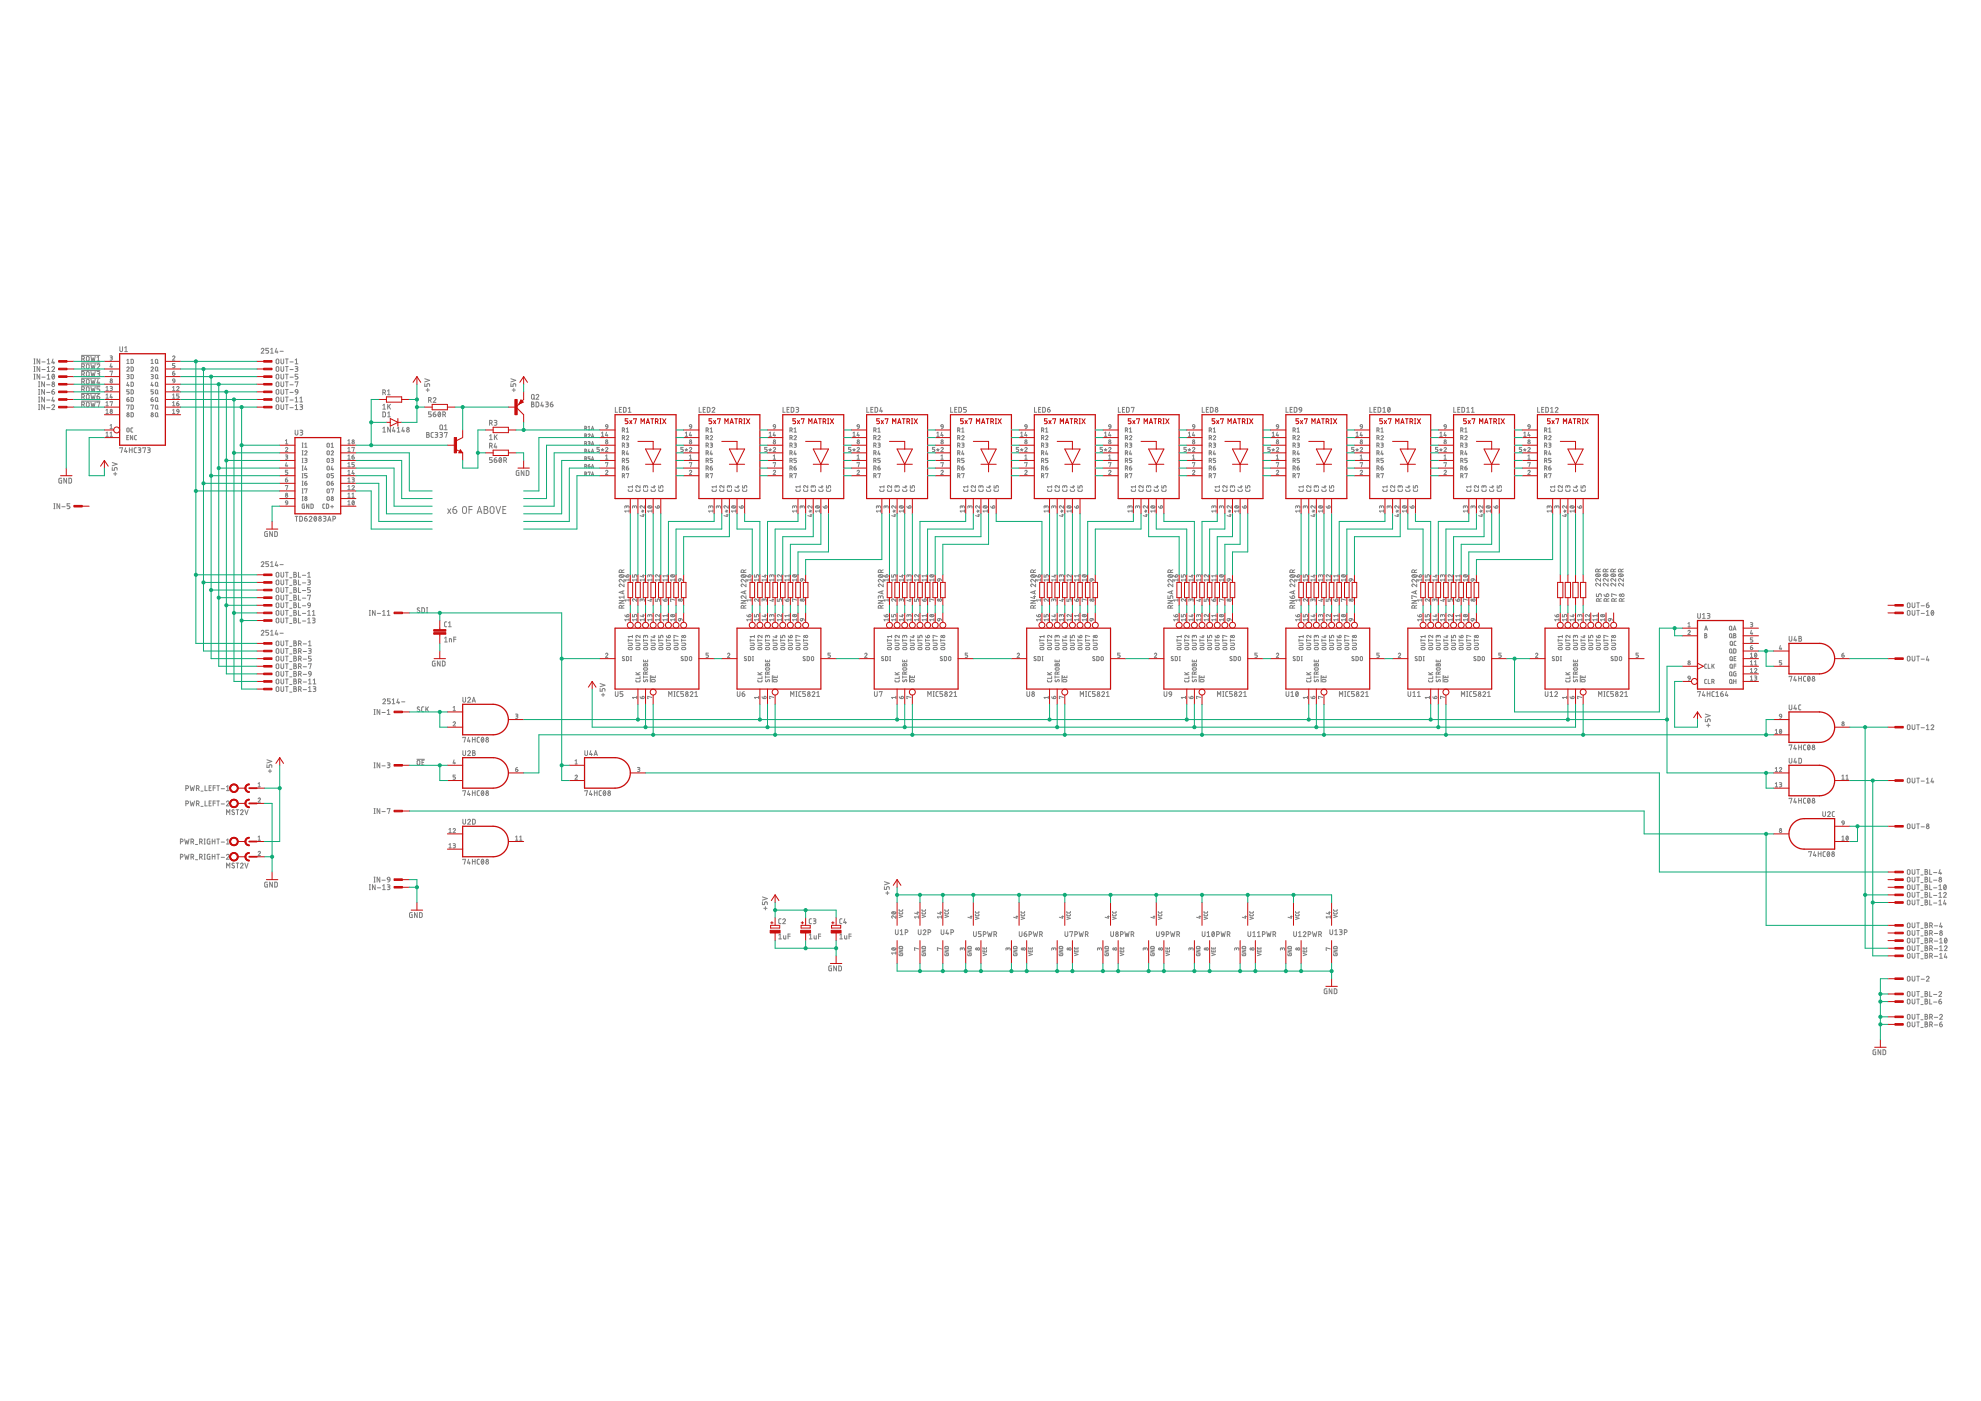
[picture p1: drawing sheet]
<svg xmlns="http://www.w3.org/2000/svg" width="594mm" height="420mm" viewBox="0 0 594 420" stroke-linecap="round" stroke-linejoin="round" font-family="sans-serif">
<g fill="none" stroke="#808080" stroke-width=".3">
<path d="M10.2 113.7h.3M10.2 112.2h.3M10.2 111.4h.3M10.2 109.9h.3M10.2 109.1h.3M10.2 107.7h.3M10.4 107.7v1.4M10.4 109.9v1.5M10.4 112.2v1.5M11.6 119.1h.3M11.6 118.3h.3M11.6 116.8h.3"/>
<path d="M11.6 116h.3M11.6 114.5h.3M11.7 114.5v1.5M11.7 116.8v1.5M11.7 119.1v1.4M11.9 107.7v1.4l-.8-1.4v1.4M11.9 109.9v1.5l-.8-1.5v1.5M11.9 112.2v1.5l-.8-1.5v1.5M12.6 113.1h.9M12.6 110.8h.9M12.6 108.5h.9M13.3 114.5v1.5l-.8-1.5v1.5"/>
<path d="M13.3 116.8v1.5l-.8-1.5v1.5M13.3 119.1v1.4l-.8-1.4v1.4M14 120h1M14 117.7h1M14 115.4h1M14.2 113.7h.8M14.2 112.5l.4-.3v1.5M14.2 108l.4-.3v1.4M14.2 110.3l.4-.4v1.5M14.2 111.4h.8M14.2 109.1h.8M15.6 117.4h.4a.41 .41 0 0 1 .4 .5 .41 .41 0 0 1-.4 .3 .41 .41 0 0 1-.4-.3z"/>
<path d="M15.6 110.3a.41 .41 0 0 1 .5-.3 .41 .41 0 0 1 .2 .6l-.7 .8h.8M15.7 112.3l.2-.1a.74 .74 0 0 1 .5 .8 .74 .74 0 0 1-.5 .7l-.3-.8zM15.9 119.1l-.3 1.1h.8M15.9 107.7l-.3 1.1h.8M16.1 108.5v.6M16.1 119.9v.6M16.2 116.8l-.5 .3-.1 .3M16.3 112.5l-.7 .9M24.4 118h5.6M24.4 115.7h5.6M24.4 113.4h5.6M24.4 111.1h5.6"/>
<path d="M24.4 108.9h5.6M24.4 106.6h5.6M24.5 119.1h.4a.4 .4 0 0 0 .4-.4 .4 .4 0 0 0-.4-.4h-.4v1.4M24.5 116.8h.4a.4 .4 0 0 0 .4-.4 .4 .4 0 0 0-.4-.4h-.4v1.5M24.5 114.5h.4a.4 .4 0 0 0 .4-.4 .4 .4 0 0 0-.4-.4h-.4v1.5M24.5 112.2h.4a.4 .4 0 0 0 .4-.4 .4 .4 0 0 0-.4-.4h-.4v1.5M24.5 109.9h.4a.4 .4 0 0 0 .4-.4 .4 .4 0 0 0-.4-.4h-.4v1.5M24.5 107.7h.4a.4 .4 0 0 0 .4-.4 .4 .4 0 0 0-.4-.5h-.4v1.5M25 119.1l.3 .6M25 116.8l.3 .7M25 114.5l.3 .7M25 112.2l.3 .7"/>
<path d="M25 109.9l.3 .7M25 107.7l.3 .6M26 118.4h.6l.1 .9a.41 .41 0 0 1-.4 .4 .41 .41 0 0 1-.4-.4zM26 116.1h.6l.1 1a.41 .41 0 0 1-.4 .4 .41 .41 0 0 1-.4-.4zM26 113.8h.6l.1 1a.41 .41 0 0 1-.4 .4 .41 .41 0 0 1-.4-.4zM26 111.5h.6l.1 1a.41 .41 0 0 1-.4 .4 .41 .41 0 0 1-.4-.4zM26 109.3h.6l.1 .9a.41 .41 0 0 1-.4 .4 .41 .41 0 0 1-.4-.4zM26 107h.6l.1 .9a.41 .41 0 0 1-.4 .4 .41 .41 0 0 1-.4-.4zM27.3 118.3l.3 1.4 .3-.9 .3 .9 .4-1.4M27.3 116l.3 1.5 .3-1 .3 1 .4-1.5M27.3 113.7l.3 1.5 .3-1 .3 1 .4-1.5M27.3 111.4l.3 1.5 .3-1 .3 1 .4-1.5"/>
<path d="M27.3 109.1l.3 1.5 .3-1 .3 1 .4-1.5M27.3 106.8l.3 1.5 .3-1 .3 1 .4-1.5M29.1 118.9h.5a.41 .41 0 0 1 .3 .5 .41 .41 0 0 1-.4 .3 .41 .41 0 0 1-.4-.4zM29.1 111.4l.6 .1 .2 .2-.2 .3-.4 .1M29.1 109.5a.4 .4 0 0 1 .6-.4 .4 .4 0 0 1 .1 .7l-.7 .8h.8M29.1 107.2l.4-.4v1.5M29.1 108.3h.8M29.4 113.7l-.3 1.2h.8M29.5 112.1a.4 .4 0 0 1 .4 .4 .4 .4 0 0 1-.4 .4h-.4M29.7 114.5v.7M29.8 118.3l-.4 .1-.3 .5M29.9 116h-.8v.6h.5a.41 .41 0 0 1 .3 .5 .41 .41 0 0 1-.3 .4h-.5"/>
<path d="M31.8 116.2l.3-.3v1.3M31.8 118.4l.3-.2v1.2M31.8 117.2h.7M31.8 119.4h.7M33 106.7l.7 .3v.2l-.6 .1M33 115.9l.7 .2v.3l-.6 .1M33 111.5l.7-.2-.3 1.3M33.3 109l-.3 1h.7M33.3 118.2l-.3 .9h.7M33.4 107.3l.3 .4-.7 .3M33.4 116.5l.3 .4-.7 .3M33.5 109.7v.6"/>
<path d="M33.5 118.9v.5M35.9 104v1.1a.4 .4 0 0 0 .4 .4 .4 .4 0 0 0 .4-.4v-1.1M37.4 104.3l.4-.3v1.5M37.4 105.5h.8M38 110.3a.34 .34 0 0 1 .5-.2 .34 .34 0 0 1 .1 .5l-.6 .7h.7M38 112.3l.7 .2-.1 .4h-.4M38 119.7h.5a.35 .35 0 0 1 .2 .4 .35 .35 0 0 1-.3 .3 .35 .35 0 0 1-.4-.3zM38 109h.7M38 108l.4-.2v1.2M38.3 114.6l-.3 1h.7M38.4 112.9l.3 .1v.5l-.7 .1M38.5 115.3v.6"/>
<path d="M38.6 119.2l-.5 .2-.1 .3M38.7 116.9h-.7v.6h.5a.36 .36 0 0 1 .2 .3 .36 .36 0 0 1-.2 .4h-.5M39.3 107.8l.7 .2v.8l-.2 .2h-.5zM39.3 110l.7 .3v.8l-.2 .2h-.5zM39.3 112.3l.7 .2v.9l-.2 .2h-.5zM39.3 114.6l.7 .2v.9l-.2 .1-.5 .1zM39.3 116.9l.7 .2v.8l-.2 .2-.5 .1zM39.3 119.2l.7 .2v.8l-.2 .2h-.5zM45.3 110.3a.34 .34 0 0 1 .5-.2 .34 .34 0 0 1 .1 .5l-.6 .7h.7M45.3 112.3l.7 .2-.2 .4h-.4M45.3 119.7h.4a.35 .35 0 0 1 .3 .4 .35 .35 0 0 1-.4 .3 .35 .35 0 0 1-.3-.3zM45.3 108l.3-.2v1.2"/>
<path d="M45.3 109h.7M45.6 114.6l-.3 1h.7M45.6 112.9l.3 .1v.5l-.6 .1M45.8 115.3v.6M45.8 119.2l-.3 .1-.2 .4M46 116.9h-.7v.6h.4a.35 .35 0 0 1 .3 .3 .35 .35 0 0 1-.3 .4h-.4M46.7 107.8l.6 .1v.9l-.3 .2-.4-.3zM46.7 110.1l.6 .1v.9l-.3 .2-.4-.3zM46.7 112.4l.6 .1v.9l-.3 .2-.4-.4zM46.7 114.7l.6 .1v.9l-.3 .2-.4-.4zM46.7 117l.6 .1v.9l-.3 .2-.4-.4zM46.7 119.3l.6 .1v.8l-.3 .2-.4-.2z"/>
<path d="M47.2 108.7l.2 .3M47.2 111l.2 .3M47.2 113.3l.2 .3M47.2 115.6l.2 .3M47.2 117.9l.2 .3M51.8 107a.35 .35 0 0 1 .5-.2 .35 .35 0 0 1 0 .5l-.5 .7h.7M51.8 111.9h.4a.35 .35 0 0 1 .2 .4 .35 .35 0 0 1-.3 .3 .35 .35 0 0 1-.3-.4zM51.8 116.2l.3-.3v1.3M51.8 118.4l.3-.2v1.2M51.8 117.2h.7M51.8 119.4h.7M51.9 113.7h.4l.2 .6-.7-.1z"/>
<path d="M52.3 111.3l-.4 .2-.1 .4M52.5 109h-.7v.6h.4a.36 .36 0 0 1 .3 .4 .36 .36 0 0 1-.3 .3h-.4M52.5 114.3l-.2 .3-.4 .3M53 116.2a.35 .35 0 0 1 .5-.3 .35 .35 0 0 1 .1 .6l-.6 .7h.7M53.7 118.2h-.7v.5h.4a.36 .36 0 0 1 .3 .4 .36 .36 0 0 1-.3 .3h-.4M78.3 104.8a.4 .4 0 0 1 .6-.3 .4 .4 0 0 1 .1 .6l-.7 .8h.8M80.6 104.5h-.9v.6h.5a.42 .42 0 0 1 .4 .4 .42 .42 0 0 1-.4 .4h-.5M81.2 105.9h.8M81.2 104.8l.4-.3v1.4M82.9 104.5l-.4 1.1h.9M82.9 107.8h.6l.1 .9a.4 .4 0 0 1-.4 .4 .4 .4 0 0 1-.4-.4zM82.9 110h.6l.1 1a.4 .4 0 0 1-.4 .4 .4 .4 0 0 1-.4-.4z"/>
<path d="M82.9 112.3h.6l.1 1a.4 .4 0 0 1-.4 .4 .4 .4 0 0 1-.4-.4zM82.9 114.6h.6l.1 1a.4 .4 0 0 1-.4 .4 .4 .4 0 0 1-.4-.4zM82.9 116.9h.6l.1 1a.4 .4 0 0 1-.4 .4 .4 .4 0 0 1-.4-.4zM82.9 119.2h.6l.1 .9a.4 .4 0 0 1-.4 .4 .4 .4 0 0 1-.4-.4zM83.1 105.3v.6M84 105.3h.9M84.3 107.7v1a.4 .4 0 0 0 .4 .4 .4 .4 0 0 0 .4-.4v-1M84.3 109.9v1.1a.4 .4 0 0 0 .4 .4 .4 .4 0 0 0 .4-.4v-1.1M84.3 112.2v1.1a.4 .4 0 0 0 .4 .4 .4 .4 0 0 0 .4-.4v-1.1M84.3 114.5v1.1a.4 .4 0 0 0 .4 .4 .4 .4 0 0 0 .4-.4v-1.1M84.3 116.8v1.1a.4 .4 0 0 0 .4 .4 .4 .4 0 0 0 .4-.4v-1.1M84.3 119.1v1a.4 .4 0 0 0 .4 .4 .4 .4 0 0 0 .4-.4v-1"/>
<path d="M85.6 119.1h.8M85.6 116.8h.8M85.6 114.5h.8M85.6 112.2h.8M85.6 109.9h.8M85.6 107.7h.8M86 107.7v1.4M86 109.9v1.5M86 112.2v1.5M86 114.5v1.5M86 116.8v1.5M86 119.1v1.4"/>
<path d="M87 120h.9M87 117.7h.9M87 115.4h.9M87 113.1h.9M87 110.8h.9M87 108.5h.9M88.5 109.9l.7 .1 .1 .2-.1 .4h-.5M88.5 108l.4-.3v1.4M88.5 119.4l.4-.3v1.4M88.5 114.7l.8-.2-.4 1.5M88.5 109.1h.8M88.6 116.9h.6l.1 .7-.7-.1z"/>
<path d="M88.9 110.6a.4 .4 0 0 1 .4 .4 .4 .4 0 0 1-.4 .4h-.4M89.3 112.2h-.8v.7h.5a.41 .41 0 0 1 .4 .4 .41 .41 0 0 1-.4 .4h-.5M89.3 117.6l-.1 .4-.5 .3M89.9 119.4l.4-.3v1.4M114.8 117.8h.4a.41 .41 0 0 0 .4-.5 .41 .41 0 0 0-.4-.4h-.4v1.5M115.3 117.8l.3 .6M116.2 117.3l.4-.4v1.5M116.2 118.4h.8M127.4 115.1v.8h.6v-.5a.41 .41 0 0 1 .4-.3 .41 .41 0 0 1 .4 .3v.5M127.4 113.6l1.4 .5-1.4 .5M127.8 117h1M128.3 116.5v1"/>
<path d="M129.9 119.5a.4 .4 0 0 1 .6-.3 .4 .4 0 0 1 .1 .7l-.7 .8h.8M153.2 115.1v.8h.7v-.5a.41 .41 0 0 1 .4-.3 .41 .41 0 0 1 .4 .3v.5M153.2 113.6l1.5 .5-1.5 .5M153.6 117h1M154.1 116.5v1M159.5 118.4h.6l.1 .9a.4 .4 0 0 1-.4 .4 .4 .4 0 0 1-.4-.4zM160 119.4l.4 .3M160.8 118.6a.41 .41 0 0 1 .5-.3 .41 .41 0 0 1 .2 .6l-.7 .8h.8M11.6 120.5h.3M11.6 122.8h.3M11.6 121.4h.3M11.7 121.4v1.4"/>
<path d="M13.3 121.4v1.4l-.8-1.4v1.4M14 122.3h1M15.6 121.7a.4 .4 0 0 1 .5-.3 .4 .4 0 0 1 .2 .6l-.7 .8h.8M24.4 120.3h5.6M24.5 121.4h.4a.4 .4 0 0 0 .4-.4 .4 .4 0 0 0-.4-.4h-.4v1.4M25 121.4l.3 .6M26 120.7h.6l.1 .9a.41 .41 0 0 1-.4 .4 .41 .41 0 0 1-.4-.4zM27.3 120.6l.3 1.4 .3-.9 .3 .9 .4-1.4M29.1 120.7v-.1h.8l-.4 1.4M31.8 121.7h.7M31.8 129.9l.3-.3v1.3M31.8 120.7l.3-.2v1.2"/>
<path d="M31.8 123l.3-.3v1.3M31.8 130.9h.7M31.8 124h.7M33 127.6l.4-.3v1.3M33 129.9l.4-.3v1.3M33 128.6h.7M33 120.6l.7-.1-.3 1.2M33 130.9h.7M33.7 138.7l1.4 .5-1.4 .5M35.9 134.4l.8-.1-.4 1.4M37.7 134.3l-.3 1.1h.8M37.9 135.1v.6"/>
<path d="M38 131.2h.5M38 121.6l.7-.1-.3 1.2M38.2 128.4h.4l.1 .3v.7l-.2 .2-.4-.2zM38.6 130.6h-.6v1.3h.6M38.8 134.3v1.4M38.8 134.9h.8M39.3 121.5l.7 .2v.8l-.2 .2h-.5zM39.3 123.8l.7 .2v.8l-.2 .2h-.5zM39.6 134.3v1.4M39.8 130.6v1.3l-.7-1.3v1.3M39.8 128.3l-.4 .1-.1 .2v.8l.5 .2M40.9 134.3h-.5l-.1 .3v.9l.6 .2"/>
<path d="M40.9 130.6h-.4l-.1 .3v.8l.5 .2M41.4 134.3h.7l.1 .2-.1 .4h-.5M41.8 134.9a.4 .4 0 0 1 .4 .4 .4 .4 0 0 1-.4 .4h-.4M42.8 134.4l.8-.1-.4 1.4M44.2 134.3h.7l.1 .2-.1 .4h-.5M44.6 134.9a.4 .4 0 0 1 .5 .4 .4 .4 0 0 1-.5 .4h-.4M45.3 121.6l.7-.1-.4 1.2M46.7 121.5l.6 .2v.8l-.3 .2-.4-.3zM46.7 123.8l.6 .2v.8l-.3 .2-.4-.3zM47.2 120.2l.2 .2M47.2 122.4l.2 .3M47.2 124.7l.2 .3"/>
<path d="M51.8 121.7h.7M51.8 120.7l.3-.2v1.2M51.8 123l.3-.3v1.3M51.8 124h.7M53 121h.4a.35 .35 0 0 1 .3 .4 .35 .35 0 0 1-.4 .3 .35 .35 0 0 1-.3-.3zM53.1 122.8h.5l.1 .6h-.6zM53.5 120.5l-.5 .5M53.7 123.4l-.1 .4-.5 .2M82.9 121.5h.6l.1 .9a.4 .4 0 0 1-.4 .4 .4 .4 0 0 1-.4-.4zM84.3 121.4v1a.4 .4 0 0 0 .4 .4 .4 .4 0 0 0 .4-.4v-1M85.6 134.5a.34 .34 0 0 1 .5-.3 .34 .34 0 0 1 .1 .5l-.6 .7h.7M85.6 136.5l.7 .2-.2 .3h-.4"/>
<path d="M85.6 132.2l.3-.3v1.2M85.6 133.1h.7M85.6 121.4h.8M85.9 138.7l-.3 1h.7M85.9 137l.4 .3-.1 .3-.6 .1M86 121.4v1.4M86.1 139.4v.6M87 122.3h.9M88.5 129v1.1a.4 .4 0 0 0 .4 .4 .4 .4 0 0 0 .4-.4v-1.1M88.5 121.7l.4-.3v1.4M88.5 120.5h.8M88.5 122.8h.8"/>
<path d="M89.9 121.4h.7l.1 .2-.1 .4h-.5M89.9 120.5h.8M90 129l.8 .3-.2 .3-.5 .1M90.3 122a.41 .41 0 0 1 .4 .4 .41 .41 0 0 1-.4 .4h-.4M90.4 129.7a.41 .41 0 0 1 .4 .4 .41 .41 0 0 1-.4 .4h-.4M90.6 138.7h.3M90.6 134.2h.3M90.6 132.9h.3M90.6 136.4h.3M90.6 135.2h.3M90.6 137.5h.3M90.6 139.7h.3"/>
<path d="M90.7 132.9v1.3M90.7 135.2v1.2M90.7 137.5v1.2M90.7 139.7v1.3M91.4 135.5a.34 .34 0 0 1 .5-.3 .34 .34 0 0 1 .1 .5l-.6 .7h.7M91.4 137.5l.6 .1v.3l-.2 .1M91.4 134.2h.7M91.4 133.2l.3-.3v1.3M91.5 138h.3M91.7 139.7l-.3 1h.7M91.7 138l.3 .2v.4l-.6 .1M98.2 133l.5 .1v.9l-.2 .1-.4-.1z"/>
<path d="M98.2 135.3l.5 .1v.8l-.2 .2-.4-.2zM98.2 137.5l.5 .2v.8l-.2 .2-.4-.3zM98.2 139.8l.5 .2v.8l-.2 .2-.4-.3zM99.3 135.5a.34 .34 0 0 1 .5-.3 .34 .34 0 0 1 .1 .5l-.6 .7h.7M99.3 137.5l.7 .2-.2 .3h-.4M99.3 134.2h.7M99.3 133.2l.4-.3v1.3M99.6 139.7l-.3 1h.7M99.7 138l.2 .2v.4l-.6 .1M104.3 135.4h.7M104.3 133.1h.7M104.3 137.7h.7"/>
<path d="M104.3 132.2l.4-.3v1.2M104.3 134.5l.4-.3v1.2M104.3 136.7l.4-.2v1.2M104.3 139l.4-.3v1.3M104.3 140h.7M105.6 137h.4a.35 .35 0 0 1 .3 .4 .35 .35 0 0 1-.4 .3 .35 .35 0 0 1-.3-.3zM105.6 134.3l.7-.1-.4 1.2M106.1 136.5l-.5 .5M106.3 138.7h-.7v.6h.4a.36 .36 0 0 1 .3 .3 .36 .36 0 0 1-.3 .4h-.4M114.8 123.5l.8 .3v1l-.2 .2h-.6zM114.8 121.6l.4-.4v1.5M114.8 128.5l.4-.4v1.5"/>
<path d="M114.8 122.7h.8M114.8 129.6h.8M116.3 121.2v1.5M116.3 125h.8M116.3 123.9l.4-.4v1.5M116.6 121.8l.5 .9M117.1 128.1v1.5l-.8-1.5v1.5M117.1 121.2l-.8 1M118 128.1l-.3 1.2h.8M118.3 128.9v.7M119.1 129.6h.8M119.1 128.5l.4-.4v1.5"/>
<path d="M120.9 128.1l-.4 1.2h.8M121.1 128.9v.7M128 129.7l.6 .1v.4l-.2 .2a.4 .4 0 0 1 .4 .4 .4 .4 0 0 1-.4 .4h-.4zM128 130.4h.4M128.5 120h.4a.41 .41 0 0 0 .4-.4 .41 .41 0 0 0-.4-.4h-.4v1.5M129 120l.3 .7M129.3 123.5h-.8v.7h.5a.41 .41 0 0 1 .3 .4 .41 .41 0 0 1-.3 .4h-.5M129.9 124.2h.5a.41 .41 0 0 1 .3 .4 .41 .41 0 0 1-.4 .4 .41 .41 0 0 1-.4-.4zM129.9 129.7h-.4l-.2 .3v1l.6 .2M130.5 129.7h.6l.2 .3-.2 .3-.5 .1M130.6 123.5l-.4 .2-.3 .5M130.9 130.4a.4 .4 0 0 1 .4 .4 .4 .4 0 0 1-.4 .4h-.4"/>
<path d="M131.5 123.6h.1a.73 .73 0 0 1 .5 .7 .73 .73 0 0 1-.5 .7l-.3-.7zM131.9 129.7h.6l.2 .3-.2 .3-.5 .1M132 127.5h.6l.1 1a.4 .4 0 0 1-.4 .4 .4 .4 0 0 1-.4-.4zM132.1 123.9l-.7 .8M132.3 130.4a.4 .4 0 0 1 .4 .4 .4 .4 0 0 1-.4 .4h-.4M132.6 128.6l.3 .3M132.8 124.4h.4a.41 .41 0 0 0 .4-.5 .41 .41 0 0 0-.4-.4h-.4v1.5M133.3 129.9v-.2h.8l-.4 1.5M133.3 124.4l.3 .6M133.3 127.7l.4-.3v1.5M133.3 128.9h.8M146.8 126.9h.4a.41 .41 0 0 0 .4-.4 .41 .41 0 0 0-.4-.4h-.4v1.4"/>
<path d="M146.8 133.7h.4a.4 .4 0 0 0 .4-.4 .4 .4 0 0 0-.4-.4h-.4v1.5M146.8 130.7l.4-.3v1.4M146.8 131.8h.8M147.3 126.9l.3 .6M147.3 133.7l.3 .7M147.6 137.2h-.8v.7h.5a.41 .41 0 0 1 .3 .4 .41 .41 0 0 1-.3 .4h-.5M148.2 137.9h.5a.41 .41 0 0 1 .3 .5 .41 .41 0 0 1-.4 .3 .41 .41 0 0 1-.4-.4zM148.2 126.1h.6l.2 .2-.2 .4h-.4M148.3 130.4v1.4M148.5 132.9l-.3 1.2h.8M148.6 126.7a.4 .4 0 0 1 .4 .4 .4 .4 0 0 1-.4 .4h-.4M148.6 131l.5 .8"/>
<path d="M148.8 133.7v.7M148.9 137.2l-.4 .2-.3 .5M149.1 130.4l-.8 .9M149.8 137.4l.1-.1a.74 .74 0 0 1 .5 .7 .74 .74 0 0 1-.5 .7l-.3-.4zM150.3 137.6l-.6 .8M151.1 138.1h.4a.41 .41 0 0 0 .4-.4 .41 .41 0 0 0-.4-.5h-.4v1.5M151.6 138.1l.3 .6M159.4 120.6l.6 .1 .1 .3-.3 .2a.4 .4 0 0 1 .4 .4 .4 .4 0 0 1-.4 .4h-.4zM159.4 121.2h.4M160.8 120.6h.5l.2 .2 .1 .8-.3 .4h-.5zM162.5 120.6l-.3 1.1h.8M162.8 121.4v.6"/>
<path d="M163.6 120.6h.7l.1 .2-.1 .4h-.5M164 121.2a.4 .4 0 0 1 .4 .4 .4 .4 0 0 1-.4 .4h-.4M165 121.2h.5a.41 .41 0 0 1 .3 .5 .41 .41 0 0 1-.4 .3 .41 .41 0 0 1-.4-.4zM165.7 120.6l-.4 .1-.3 .5M175.4 128.4l.5-.1v-.3l-.5-.2v1.1M175.4 130.7l.5-.1v-.3l-.5-.2v1.1M175.4 133l.5-.1v-.4l-.5-.1v1.1M175.4 135.3l.5-.1v-.4l-.5-.1v1.1M175.4 137.6l.5-.1v-.4l-.5-.1v1M175.4 139.9l.5-.1v-.4l-.5-.1v1M175.7 128.4l.2 .5M175.7 130.7l.2 .5"/>
<path d="M175.7 133l.2 .5M175.7 135.3l.2 .5M175.7 137.6l.2 .4M175.7 139.9l.2 .4M176.4 130.4v-.1a.27 .27 0 0 1 .5-.1 .27 .27 0 0 1 0 .4l-.5 .6h.6M176.4 132.4l.5 .1-.2 .4M176.4 139.7h.3a.29 .29 0 0 1 .3 .4 .29 .29 0 0 1-.3 .2 .29 .29 0 0 1-.3-.3zM176.4 128.9h.6M176.4 128.1l.3-.3v1.1M176.5 132.9h.2M176.6 134.7l-.2 .8h.6M176.7 132.9l.2 .1v.4l-.5 .1"/>
<path d="M176.8 135.3v.5M176.8 139.3l-.4 .4M177 137h-.6v.5l.6 .2-.2 .3h-.4M177.4 128.9l.3-1.1 .4 1.1M177.4 131.2l.3-1.1 .4 1.1M177.4 133.5l.3-1.1 .4 1.1M177.4 135.8l.3-1.1 .4 1.1M177.4 138l.3-1 .4 1M177.4 128.7h.6M177.4 130.9h.6M177.4 133.2h.6M177.4 135.5h.6"/>
<path d="M177.4 137.8h.6M179.7 134.2h-.7v.5h.5a.36 .36 0 0 1 .3 .4 .36 .36 0 0 1-.3 .3h-.5M180.3 134.8l.4 .1M180.4 130.9h.7M180.4 129.9l.3-.3v1.3M180.7 134.5v.4M180.7 134.9l.2 .4M180.7 134.9l-.3 .4M181.1 134.8l-.4 .1M181.6 134.5a.34 .34 0 0 1 .5-.3 .34 .34 0 0 1 .1 .5l-.6 .7h.7M181.6 137.7h.7M181.6 138.9l.7-.2-.4 1.3"/>
<path d="M181.6 136.7l.3-.2v1.2M181.6 127.5l.6-.1 .1 .6-.6-.1zM181.9 129.6l-.3 1h.7M182.1 130.3v.6M182.3 128l-.2 .5-.4 .1M184.5 122.2v1.4h.7M185.7 122.8h.5M186.4 122.2h-.7v1.4h.7M186.6 129l.6-.1v-.4l-.6-.2v1.3M186.6 131.3l.6-.1v-.5l-.6-.1v1.3M186.6 133.6l.6-.1v-.5l-.6-.1v1.3M186.6 135.9l.6-.2v-.4l-.6-.1v1.2"/>
<path d="M186.6 138.2l.6-.2v-.4l-.6-.1v1.2M187 122.2l.7 .2v1l-.2 .2h-.5zM187 129l.3 .6M187 131.3l.3 .6M187 133.6l.3 .6M187 135.9l.3 .5M187 138.2l.3 .5M187.8 130.9a.34 .34 0 0 1 .5-.3 .34 .34 0 0 1 .1 .6l-.6 .7h.7M187.8 132.9l.7 .2-.1 .3-.4 .1M187.8 129.6h.7M187.8 128.6l.4-.3v1.3M188.1 135.2l-.3 1h.7"/>
<path d="M188.2 133.5l.3 .1v.4l-.7 .2M188.3 135.9v.5M188.4 139.7l-.3 .1-.3 .5M188.4 123.6h.8M188.4 122.5l.4-.3v1.4M188.5 137.5h-.7v.5h.5a.36 .36 0 0 1 .2 .4 .36 .36 0 0 1-.2 .3h-.5M204.9 134.2h-.7v.5h.4a.36 .36 0 0 1 .3 .4 .36 .36 0 0 1-.3 .3h-.4M205.4 134.8l.4 .1M205.5 130.9h.7M205.5 129.9l.4-.3v1.3M205.8 134.5v.4M205.8 134.9l.3 .4"/>
<path d="M205.8 134.9l-.2 .4M206.2 134.8l-.4 .1M206.7 134.5a.34 .34 0 0 1 .5-.3 .34 .34 0 0 1 .1 .5l-.6 .7h.7M206.7 137.7h.7M206.7 138.9l.7-.2-.3 1.3M206.7 136.7l.4-.2v1.2M206.8 127.5l.5-.1 .1 .6-.6-.1zM207 129.6l-.3 1h.7M207.2 130.3v.6M207.4 128l-.1 .4-.4 .2M209.7 122.2v1.4h.6M210.9 122.8h.5"/>
<path d="M211.5 122.2h-.6v1.4h.6M211.8 129l.6-.1v-.4l-.6-.2v1.3M211.8 131.3l.6-.1v-.5l-.6-.1v1.3M211.8 133.6l.6-.1v-.5l-.6-.1v1.3M211.8 135.9l.6-.2v-.4l-.6-.1v1.2M211.8 138.2l.6-.2v-.4l-.6-.1v1.2M212.1 122.2l.8 .2v1l-.2 .2h-.6zM212.2 129l.2 .6M212.2 131.3l.2 .6M212.2 133.6l.2 .6M212.2 135.9l.2 .5M212.2 138.2l.2 .5"/>
<path d="M213 130.9a.34 .34 0 0 1 .5-.3 .34 .34 0 0 1 .1 .6l-.6 .7h.7M213 132.9l.6 .1 .1 .2-.3 .3M213 129.6h.7M213 128.6l.3-.3v1.3M213.1 133.5h.3M213.3 135.2l-.3 1h.7M213.3 133.5l.3 .1v.4l-.6 .2M213.5 135.9v.5M213.6 139.7l-.4 .1-.2 .5M213.6 122.5a.4 .4 0 0 1 .5-.3 .4 .4 0 0 1 .1 .6l-.6 .8h.8M213.7 137.5h-.7v.5h.4a.36 .36 0 0 1 .3 .4 .36 .36 0 0 1-.3 .3h-.4M230 134.2h-.7v.5h.5a.36 .36 0 0 1 .2 .4 .36 .36 0 0 1-.2 .3h-.5"/>
<path d="M230.6 134.8l.4 .1M230.7 130.9h.7M230.7 129.9l.3-.3v1.3M231 134.5v.4M231 134.9l.2 .4M231 134.9l-.3 .4M231.4 134.8l-.4 .1M231.9 134.5a.34 .34 0 0 1 .5-.3 .34 .34 0 0 1 .1 .5l-.6 .7h.7M231.9 137.7h.7M231.9 138.9l.7-.2-.4 1.3M231.9 136.7l.3-.2v1.2M232 127.4l.6 .1v.5l-.6-.1z"/>
<path d="M232.2 129.6l-.3 1h.7M232.4 130.3v.6M232.6 128l-.1 .4-.5 .2M234.8 122.2v1.4h.7M236 122.8h.5M236.7 122.2h-.7v1.4h.7M236.9 129h.4M236.9 131.3h.4M236.9 133.6h.4M236.9 135.9h.4M236.9 138.2h.4M237.3 129l.3-.2-.1-.3-.6-.2v1.3"/>
<path d="M237.3 131.3l.2-.1v-.5l-.6-.1v1.3M237.3 133.6l.2-.1v-.5l-.6-.1v1.3M237.3 135.9l.2-.2v-.4l-.6-.1v1.2M237.3 138.2l.2-.2v-.4l-.6-.1v1.2M237.3 122.2l.7 .2v1l-.2 .2h-.5zM237.3 129l.3 .6M237.3 131.3l.3 .6M237.3 133.6l.3 .6M237.3 135.9l.3 .5M237.3 138.2l.3 .5M238.1 130.9a.34 .34 0 0 1 .5-.3 .34 .34 0 0 1 .1 .6l-.6 .7h.7M238.1 132.9l.7 .2-.1 .3-.4 .1"/>
<path d="M238.1 129.6h.7M238.1 128.6l.4-.3v1.3M238.4 135.2l-.3 1h.7M238.5 133.5l.3 .1v.4l-.7 .2M238.6 135.9v.5M238.7 139.7l-.5 .3-.1 .3M238.7 122.2h.6l.2 .2-.2 .4h-.4M238.8 137.5h-.7v.5h.4a.36 .36 0 0 1 .3 .4 .36 .36 0 0 1-.3 .3h-.4M239.1 122.8a.41 .41 0 0 1 .4 .4 .41 .41 0 0 1-.4 .4h-.4M255.2 134.2h-.7v.5h.4a.36 .36 0 0 1 .3 .4 .36 .36 0 0 1-.3 .3h-.4M255.7 134.8l.4 .1M255.8 130.9h.7"/>
<path d="M255.8 129.9l.3-.3v1.3M256.1 134.5v.4M256.1 134.9l.2 .4M256.1 134.9l-.2 .4M256.5 134.8l-.4 .1M257 134.5a.34 .34 0 0 1 .5-.3 .34 .34 0 0 1 .1 .5l-.6 .7h.7M257 137.7h.7M257 138.9l.7-.2-.3 1.3M257 136.7l.4-.2v1.2M257.2 127.4l.5 .1v.5l-.6-.1zM257.3 129.6l-.3 1h.7M257.5 130.3v.6"/>
<path d="M257.7 128l-.1 .4-.4 .2M259.9 122.2v1.4h.7M261.2 122.8h.5M261.8 122.2h-.6v1.4h.6M262 129l.7-.1v-.4l-.7-.2v1.3M262 131.3l.7-.1v-.5l-.7-.1v1.3M262 133.6l.7-.1v-.5l-.7-.1v1.3M262 135.9l.7-.2v-.4l-.7-.1v1.2M262 138.2l.7-.2v-.4l-.7-.1v1.2M262.4 122.2l.8 .2v.8l-.2 .4h-.6zM262.5 129l.2 .6M262.5 131.3l.2 .6"/>
<path d="M262.5 133.6l.2 .6M262.5 135.9l.2 .5M262.5 138.2l.2 .5M263.3 130.9a.34 .34 0 0 1 .5-.3 .34 .34 0 0 1 .1 .6l-.6 .7h.7M263.3 132.9l.7 .2-.2 .3-.4 .1M263.3 129.6h.7M263.3 128.6l.3-.3v1.3M263.5 135.2l-.2 1h.7M263.6 133.5l.3 .1v.4l-.6 .2M263.8 135.9v.5M263.8 139.7l-.4 .3-.1 .3M264 137.5h-.7v.5h.4a.36 .36 0 0 1 .3 .4 .36 .36 0 0 1-.3 .3h-.4"/>
<path d="M264.2 122.2l-.4 1.1h.9M264.4 123v.6M280.3 134.2h-.7v.5h.5a.36 .36 0 0 1 .2 .4 .36 .36 0 0 1-.2 .3h-.5M280.9 134.8l.3 .1M280.9 130.9h.7M280.9 129.9l.4-.3v1.3M281.2 134.5v.4M281.2 134.9l.3 .4M281.2 134.9l-.2 .4M281.6 134.8l-.4 .1M282.2 134.5a.34 .34 0 0 1 .5-.3 .34 .34 0 0 1 .1 .5l-.6 .7h.7M282.2 137.7h.7"/>
<path d="M282.2 138.9l.7-.2-.4 1.3M282.2 136.7l.3-.2v1.2M282.3 127.4h.4l.2 .6-.6-.1zM282.4 129.6l-.2 1h.7M282.7 130.3v.6M282.9 128l-.1 .4-.5 .2M285.1 122.2v1.4h.6M286.3 122.8h.5M287 122.2h-.7v1.4h.7M287.2 129l.6-.1v-.4l-.6-.2v1.3M287.2 131.3l.6-.1v-.5l-.6-.1v1.3M287.2 133.6l.6-.1v-.5l-.6-.1v1.3"/>
<path d="M287.2 135.9l.6-.2v-.4l-.6-.1v1.2M287.2 138.2l.6-.2v-.4l-.6-.1v1.2M287.5 122.2l.8 .2 .1 .8-.3 .4h-.6zM287.6 129l.3 .6M287.6 131.3l.3 .6M287.6 133.6l.3 .6M287.6 135.9l.3 .5M287.6 138.2l.3 .5M288.4 130.9a.34 .34 0 0 1 .5-.3 .34 .34 0 0 1 .1 .6l-.6 .7h.7M288.4 132.9l.7 .2-.1 .3-.4 .1M288.4 129.6h.7M288.4 128.6l.4-.3v1.3"/>
<path d="M288.7 135.2l-.3 1h.7M288.8 133.5l.3 .4-.7 .3M288.9 135.9v.5M289 139.7l-.5 .3-.1 .3M289.1 137.5h-.7v.5h.4a.36 .36 0 0 1 .3 .4 .36 .36 0 0 1-.3 .3h-.4M289.8 122.2h-.8v.6h.5a.42 .42 0 0 1 .3 .4 .42 .42 0 0 1-.3 .4h-.5M305.5 134.2h-.7v.5h.4a.36 .36 0 0 1 .3 .4 .36 .36 0 0 1-.3 .3h-.4M306 134.8l.4 .1M306.1 130.9h.7M306.1 129.9l.3-.3v1.3M306.4 134.5v.4M306.4 134.9l.2 .4"/>
<path d="M306.4 134.9l-.2 .4M306.8 134.8l-.4 .1M307.3 134.5a.34 .34 0 0 1 .5-.3 .34 .34 0 0 1 .1 .5l-.6 .7h.7M307.3 137.7h.7M307.3 138.9l.7-.2-.3 1.3M307.3 136.7l.4-.2v1.2M307.4 127.4h.5l.1 .6-.6-.1zM307.6 129.6l-.3 1h.7M307.8 130.3v.6M308 128l-.1 .4-.4 .2M310.2 122.2v1.4h.7M311.5 122.8h.5"/>
<path d="M312.1 122.2h-.6v1.4h.6M312.3 129l.7-.1v-.4l-.7-.2v1.3M312.3 131.3l.7-.1v-.5l-.7-.1v1.3M312.3 133.6l.7-.1v-.5l-.7-.1v1.3M312.3 135.9l.7-.2v-.4l-.7-.1v1.2M312.3 138.2l.7-.2v-.4l-.7-.1v1.2M312.7 122.2l.8 .2v.8l-.3 .4h-.5zM312.8 129l.2 .6M312.8 131.3l.2 .6M312.8 133.6l.2 .6M312.8 135.9l.2 .5M312.8 138.2l.2 .5"/>
<path d="M313.6 130.9a.34 .34 0 0 1 .4-.3 .34 .34 0 0 1 .2 .6l-.6 .7h.7M313.6 132.9l.7 .2-.2 .3-.4 .1M313.6 129.6h.7M313.6 128.6l.3-.3v1.3M313.8 135.2l-.2 1h.7M313.9 133.5l.4 .4-.7 .3M314 135.9v.5M314.1 139.7l-.4 .3-.1 .3M314.1 122.8h.6l.2 .3M314.1 122.8v.4a.4 .4 0 0 0 .4 .4 .4 .4 0 0 0 .4-.4M314.3 137.5h-.7v.5h.4a.36 .36 0 0 1 .3 .4 .36 .36 0 0 1-.3 .3h-.4M314.8 122.2l-.4 .1-.3 .5"/>
<path d="M314.9 123.1v.1M330.6 134.2h-.7v.5h.4a.36 .36 0 0 1 .3 .4 .36 .36 0 0 1-.3 .3h-.4M331.2 134.8l.3 .1M331.2 130.9h.7M331.2 129.9l.4-.3v1.3M331.5 134.5v.4M331.5 134.9l.3 .4M331.5 134.9l-.2 .4M331.9 134.8l-.4 .1M332.5 134.5a.34 .34 0 0 1 .4-.3 .34 .34 0 0 1 .2 .5l-.6 .7h.7M332.5 137.7h.7M332.5 138.9l.7-.2-.4 1.3"/>
<path d="M332.5 136.7l.3-.2v1.2M332.6 127.4h.4l.2 .6-.7-.1zM332.7 129.6l-.2 1h.7M333 130.3v.6M333.2 128l-.1 .4-.5 .2M335.4 122.2v1.4h.6M336.6 122.8h.5M337.3 122.2h-.7v1.4h.7M337.5 129l.6-.1v-.4l-.6-.2v1.3M337.5 131.3l.6-.1v-.5l-.6-.1v1.3M337.5 133.6l.6-.1v-.5l-.6-.1v1.3M337.5 135.9l.6-.2v-.4l-.6-.1v1.2"/>
<path d="M337.5 138.2l.6-.2v-.4l-.6-.1v1.2M337.8 122.2l.8 .2v.8l-.2 .4h-.6zM337.9 129l.3 .6M337.9 131.3l.3 .6M337.9 133.6l.3 .6M337.9 135.9l.3 .5M337.9 138.2l.3 .5M338.7 130.9a.34 .34 0 0 1 .5-.3 .34 .34 0 0 1 .1 .6l-.6 .7h.7M338.7 132.9l.7 .2-.2 .3-.3 .1M338.7 129.6h.7M338.7 128.6l.3-.3v1.3M339 135.2l-.3 1h.7"/>
<path d="M339 133.5l.4 .4-.7 .3M339.2 135.9v.5M339.3 139.7l-.5 .3-.1 .3M339.3 122.3l.8-.1-.4 1.4M339.4 137.5h-.7v.5h.4a.36 .36 0 0 1 .3 .4 .36 .36 0 0 1-.3 .3h-.4M355.8 134.2h-.7v.5h.4a.35 .35 0 0 1 .3 .4 .35 .35 0 0 1-.3 .3h-.4M356.3 134.8l.4 .1M356.4 130.9h.7M356.4 129.9l.3-.3v1.3M356.7 134.5v.4M356.7 134.9l.2 .4M356.7 134.9l-.3 .4"/>
<path d="M357.1 134.8l-.4 .1M357.6 134.5a.34 .34 0 0 1 .5-.3 .34 .34 0 0 1 .1 .5l-.6 .7h.7M357.6 137.7h.7M357.6 138.9l.7-.2-.4 1.3M357.6 136.7l.3-.2v1.2M357.7 127.4h.5l.1 .6-.6-.1zM357.9 129.6l-.3 1h.7M358.1 130.3v.6M358.3 128l-.1 .4-.4 .2M360.5 122.2v1.4h.7M361.8 122.8h.4M362.4 122.2h-.6v1.4h.6"/>
<path d="M362.6 129h.4M362.6 131.3h.4M362.6 133.6h.4M362.6 135.9h.4M362.6 138.2h.4M363 122.2l.7 .2 .1 .8-.3 .4h-.5zM363 129l.3-.4-.2-.2-.5-.1v1.3M363 131.3l.3-.4-.7-.3v1.3M363 133.6l.3-.4-.7-.3v1.3M363 135.9l.3-.5-.7-.2v1.2M363 138.2l.3-.5-.7-.2v1.2M363.1 129l.2 .6"/>
<path d="M363.1 131.3l.2 .6M363.1 133.6l.2 .6M363.1 135.9l.2 .5M363.1 138.2l.2 .5M363.9 130.9a.34 .34 0 0 1 .4-.3 .34 .34 0 0 1 .1 .6l-.5 .7h.7M363.9 132.9l.7 .2-.2 .3-.4 .1M363.9 129.6h.7M363.9 128.6l.3-.3v1.3M364.1 135.2l-.2 1h.7M364.2 133.5l.3 .1v.4l-.6 .2M364.3 135.9v.5M364.4 139.7l-.4 .3-.1 .3"/>
<path d="M364.6 137.5h-.7v.5h.4a.36 .36 0 0 1 .3 .4 .36 .36 0 0 1-.3 .3h-.4M380.9 134.2h-.7v.5h.4a.35 .35 0 0 1 .3 .4 .35 .35 0 0 1-.3 .3h-.4M381.4 134.8l.4 .1M381.5 130.9h.7M381.5 129.9l.4-.3v1.3M381.8 134.5v.4M381.8 134.9l.3 .4M381.8 134.9l-.2 .4M382.2 134.8l-.4 .1M382.8 134.5a.34 .34 0 0 1 .4-.3 .34 .34 0 0 1 .1 .5l-.5 .7h.7M382.8 137.7h.7M382.8 138.9l.7-.2-.4 1.3"/>
<path d="M382.8 136.7l.3-.2v1.2M382.8 127.5l.5-.1 .2 .6h-.6zM383 129.6l-.2 1h.7M383.2 130.3v.6M383.5 128l-.2 .4-.4 .2M385.7 122.2v1.4h.6M386.9 122.8h.5M387.5 122.2h-.6v1.4h.6M387.8 129l.6-.1-.1-.5-.5-.1v1.3M387.8 131.3l.6-.1-.1-.6h-.5v1.3M387.8 133.6l.6-.1-.1-.6h-.5v1.3M387.8 135.9l.6-.2-.1-.5h-.5v1.2"/>
<path d="M387.8 138.2l.6-.2-.1-.5h-.5v1.2M388.1 122.2l.8 .2v.8l-.2 .4h-.6zM388.2 129l.3 .6M388.2 131.3l.3 .6M388.2 133.6l.3 .6M388.2 135.9l.3 .5M388.2 138.2l.3 .5M389 130.9a.34 .34 0 0 1 .5-.3 .34 .34 0 0 1 .1 .6l-.6 .7h.7M389 132.9l.7 .2-.2 .3-.4 .1M389 129.6h.7M389 128.6l.3-.3v1.3M389.3 135.2l-.3 1h.7"/>
<path d="M389.3 133.5l.3 .1v.4l-.6 .2M389.5 135.9v.5M389.6 139.7l-.5 .3-.1 .3M389.7 137.5h-.7v.5h.4a.36 .36 0 0 1 .3 .4 .36 .36 0 0 1-.3 .3h-.4M389.7 122.3h.6l.1 .7-.7-.1zM390.4 123l-.3 .5-.4 .1M406.1 134.2h-.7v.5h.4a.35 .35 0 0 1 .3 .4 .35 .35 0 0 1-.3 .3h-.4M406.6 134.8l.4 .1M406.7 130.9h.7M406.7 129.9l.3-.3v1.3M407 134.5v.4M407 134.9l.2 .4"/>
<path d="M407 134.9l-.3 .4M407.4 134.8l-.4 .1M407.9 134.5a.34 .34 0 0 1 .5-.3 .34 .34 0 0 1 .1 .5l-.6 .7h.7M407.9 137.7h.7M407.9 138.9l.7-.2-.4 1.3M407.9 136.7l.3-.2v1.2M407.9 127.5l.6-.1 .1 .6h-.5zM408.2 129.6l-.3 1h.7M408.4 130.3v.6M408.6 128l-.1 .4-.5 .2M410.8 122.2v1.4h.7M412.1 122.8h.4"/>
<path d="M412.7 122.2h-.6v1.4h.6M412.9 129l.6-.1-.1-.5-.5-.1v1.3M412.9 131.3l.6-.1-.1-.6h-.5v1.3M412.9 133.6l.6-.1-.1-.6h-.5v1.3M412.9 135.9l.6-.2-.1-.5h-.5v1.2M412.9 138.2l.6-.2-.1-.5h-.5v1.2M413.3 122.2l.7 .2 .1 .8-.3 .4h-.5zM413.3 129l.3 .6M413.3 131.3l.3 .6M413.3 133.6l.3 .6M413.3 135.9l.3 .5M413.3 138.2l.3 .5"/>
<path d="M414.1 130.9a.34 .34 0 0 1 .5-.3 .34 .34 0 0 1 .1 .6l-.6 .7h.7M414.1 132.9l.7 .2-.1 .3-.4 .1M414.1 129.6h.7M414.1 128.6l.4-.3v1.3M414.4 135.2l-.3 1h.7M414.5 133.5l.3 .1v.4l-.7 .2M414.6 135.9v.5M414.7 139.7l-.4 .3-.2 .3M414.7 123.6h.8M414.7 122.5l.4-.3v1.4M414.8 137.5h-.7v.5h.5a.36 .36 0 0 1 .3 .4 .36 .36 0 0 1-.3 .3h-.5M416.3 122.3l.1-.1a.73 .73 0 0 1 .5 .7 .73 .73 0 0 1-.5 .7l-.3-.7z"/>
<path d="M416.9 122.5l-.7 .8M431.2 134.2h-.7v.5h.4a.36 .36 0 0 1 .3 .4 .36 .36 0 0 1-.3 .3h-.4M431.7 134.8l.4 .1M431.8 130.9h.7M431.8 129.9l.4-.3v1.3M432.1 134.5v.4M432.1 134.9l.3 .4M432.1 134.9l-.2 .4M432.5 134.8l-.4 .1M433 134.5a.34 .34 0 0 1 .5-.3 .34 .34 0 0 1 .1 .5l-.6 .7h.7M433 137.7h.7M433 138.9l.7-.2-.3 1.3"/>
<path d="M433 136.7l.4-.2v1.2M433.1 127.5l.5-.1 .1 .6h-.5zM433.3 129.6l-.3 1h.7M433.5 130.3v.6M433.7 128l-.1 .4-.4 .2M436 122.2v1.4h.6M437.2 122.8h.5M437.8 122.2h-.6v1.4h.6M438.1 129l.6-.1v-.4l-.6-.2v1.3M438.1 131.3l.6-.1v-.5l-.6-.1v1.3M438.1 133.6l.6-.1v-.5l-.6-.1v1.3M438.1 135.9l.6-.2v-.4l-.6-.1v1.2"/>
<path d="M438.1 138.2l.6-.2v-.4l-.6-.1v1.2M438.4 122.2l.8 .2v1l-.2 .2h-.6zM438.5 129l.3 .6M438.5 131.3l.3 .6M438.5 133.6l.3 .6M438.5 135.9l.3 .5M438.5 138.2l.3 .5M439.3 130.9a.34 .34 0 0 1 .5-.3 .34 .34 0 0 1 .1 .6l-.6 .7h.7M439.3 132.9l.7 .2-.2 .3-.4 .1M439.3 129.6h.7M439.3 128.6l.3-.3v1.3M439.6 135.2l-.3 1h.7"/>
<path d="M439.6 133.5l.3 .1v.4l-.6 .2M439.8 135.9v.5M439.8 139.7l-.4 .3-.1 .3M439.9 123.6h.8M439.9 122.5l.4-.3v1.4M440 137.5h-.7v.5h.4a.35 .35 0 0 1 .3 .4 .35 .35 0 0 1-.3 .3h-.4M441.3 123.6h.8M441.3 122.5l.4-.3v1.4M456.3 134.2h-.7v.5h.5a.36 .36 0 0 1 .2 .4 .36 .36 0 0 1-.2 .3h-.5M456.9 134.8l.4 .1M456.9 130.9h.7M456.9 129.9l.4-.3v1.3"/>
<path d="M457.3 134.5v.4M457.3 134.9l.2 .4M457.3 134.9l-.3 .4M457.6 134.8l-.3 .1M458.2 134.5a.34 .34 0 0 1 .5-.3 .34 .34 0 0 1 .1 .5l-.6 .7h.7M458.2 137.7h.7M458.2 138.9l.7-.2-.4 1.3M458.2 136.7l.3-.2v1.2M458.2 127.5l.5-.1 .2 .6h-.5zM458.5 129.6l-.3 1h.7M458.7 130.3v.6M458.9 128l-.1 .4-.5 .2"/>
<path d="M461.1 122.2v1.4h.7M462.3 122.8h.5M463 122.2h-.7v1.4h.7M463.2 129l.6-.1v-.4l-.6-.2v1.3M463.2 131.3l.6-.1v-.5l-.6-.1v1.3M463.2 133.6l.6-.1v-.5l-.6-.1v1.3M463.2 135.9l.6-.2v-.4l-.6-.1v1.2M463.2 138.2l.6-.2v-.4l-.6-.1v1.2M463.5 122.2l.8 .2v1l-.2 .2h-.6zM463.6 129l.3 .6M463.6 131.3l.3 .6M463.6 133.6l.3 .6"/>
<path d="M463.6 135.9l.3 .5M463.6 138.2l.3 .5M464.4 130.9a.34 .34 0 0 1 .5-.3 .34 .34 0 0 1 .1 .6l-.6 .7h.7M464.4 132.9l.7 .2-.1 .3-.4 .1M464.4 129.6h.7M464.4 128.6l.4-.3v1.3M464.7 135.2l-.3 1h.7M464.8 133.5l.3 .1v.4l-.7 .2M464.9 135.9v.5M465 139.7l-.3 .1-.3 .5M465 123.6h.8M465 122.5l.4-.3v1.4"/>
<path d="M465.1 137.5h-.7v.5h.4a.35 .35 0 0 1 .3 .4 .35 .35 0 0 1-.3 .3h-.4M466.4 122.5a.4 .4 0 0 1 .6-.3 .4 .4 0 0 1 .1 .6l-.7 .8h.8M16.2 152.5h.3M16.2 151.1h.3M16.3 151.1v1.4M17.9 151.1v1.4l-.8-1.4v1.4M18.5 143.4l-.8 .2v.9l.2 .4h.6v-.8h-.3M18.6 152h.9M20 143.4v1.5l-.8-1.5v1.5M20.7 143.4l.7 .3v.9l-.2 .2-.5 .1zM21 151.1h-.9v.6h.5a.42 .42 0 0 1 .4 .4 .42 .42 0 0 1-.4 .4h-.5M33.7 140.2v.8h.6v-.5a.41 .41 0 0 1 .4-.3 .41 .41 0 0 1 .4 .3v.5"/>
<path d="M34.1 142.1h.9M34.5 141.6v1M80.2 159.4l-.8 .2 .2 1.2 .6 .1v-.8h-.3M81.7 159.4v1.5l-.8-1.5v1.5M82.4 159.4l.8 .3v.9l-.3 .2-.5 .1zM85.6 143.9h.4a.35 .35 0 0 1 .3 .3 .35 .35 0 0 1-.4 .4 .35 .35 0 0 1-.3-.4zM85.6 145.7l.7-.1-.4 1.3M85.7 150.2h.4l.2 .7-.6-.1zM86.1 143.3l-.5 .6M86.3 141h-.7v.6h.4a.35 .35 0 0 1 .3 .3 .35 .35 0 0 1-.3 .4h-.4M86.3 150.9l-.2 .4-.4 .1M88.5 154.9h.8"/>
<path d="M88.9 154.9v1.4M89.9 154.9l.8 .2v.8l-.3 .4h-.5zM90.6 141h.3M90.6 143.3h.3M90.6 142h.3M90.6 145.6h.3M90.6 144.3h.3M90.6 147.9h.3M90.6 146.6h.3M90.6 150.2h.3M90.6 148.9h.3M90.7 142v1.3"/>
<path d="M90.7 144.3v1.3M90.7 146.6v1.3M90.7 148.9v1.3M91.3 151.2l-.6 .1 .1 1.1h.5v-.7h-.2M91.3 155.5h.5a.41 .41 0 0 1 .4 .4 .41 .41 0 0 1-.5 .4 .41 .41 0 0 1-.4-.4zM91.4 144.9h.4a.35 .35 0 0 1 .3 .4 .35 .35 0 0 1-.4 .3 .35 .35 0 0 1-.3-.4zM91.4 146.7l.7-.1-.4 1.3M91.9 140.4v.6M91.9 144.3l-.4 .2-.1 .4M92 154.9l-.4 .1-.3 .5M92.1 142h-.7v.6h.4a.36 .36 0 0 1 .3 .3 .36 .36 0 0 1-.3 .4h-.4M92.6 151.2v1.2l-.7-1.2v1.2"/>
<path d="M92.7 155.2a.4 .4 0 0 1 .6-.3 .4 .4 0 0 1 .1 .6l-.7 .8h.9M93.2 151.2l.7 .2v.8l-.2 .2h-.5zM94.3 154.9h.1a.74 .74 0 0 1 .6 .7 .74 .74 0 0 1-.6 .7l-.3-.7zM94.9 155.2l-.7 .8M97 154.9h.6l.2 .2-.2 .4h-.5M97.4 155.5a.41 .41 0 0 1 .4 .4 .41 .41 0 0 1-.4 .4h-.4M97.4 151.2h-.5l-.1 .2v.9l.6 .1M97.9 151.2l.7 .2v.8l-.2 .2h-.5zM98.2 149l.5 .1v.8l-.2 .2-.4-.3zM98.2 142.1l.5 .1v.9l-.2 .2-.4-.4zM98.2 144.4l.5 .1v.9l-.2 .2-.4-.4zM98.2 146.7l.5 .1v.9l-.2 .1-.4-.3z"/>
<path d="M98.3 156.3l.5-1.4 .5 1.4M98.4 155.9h.7M99.2 152h.8M99.3 144.9h.4a.34 .34 0 0 1 .3 .4 .34 .34 0 0 1-.4 .3 .34 .34 0 0 1-.3-.4zM99.3 146.7l.7-.1-.3 1.3M99.6 151.5v.9M99.8 140.4v.6M99.8 155.7h.4a.4 .4 0 0 0 .4-.4 .4 .4 0 0 0-.4-.4h-.4v1.4M99.9 144.3l-.5 .2-.1 .4M100 142h-.7v.6h.4a.35 .35 0 0 1 .3 .3 .35 .35 0 0 1-.3 .4h-.4M104.3 142.3h.7M104.3 148.2l.4-.3v1.2"/>
<path d="M104.3 141.3l.4-.3v1.3M104.3 143.6l.4-.3v1.3M104.3 145.9l.4-.3v1.3M104.3 150.5l.4-.3v1.2M104.3 149.1h.7M104.3 144.6h.7M104.3 146.9h.7M104.3 151.4h.7M105.6 143.3l.7 .2-.2 .3-.4 .1M105.6 145.9a.34 .34 0 0 1 .4-.3 .34 .34 0 0 1 .2 .6l-.6 .7h.7M105.6 149.1h.7M105.6 148.2l.3-.3v1.2"/>
<path d="M105.7 150.3l.1-.1a.58 .58 0 0 1 .5 .6 .58 .58 0 0 1-.6 .5zM105.8 141l-.2 1h.7M105.9 143.9l.4 .4-.2 .2-.5 .1M106 141.7v.6M106.2 150.5l-.6 .7M134.3 152.6l.9 1.4M135.2 152.6l-.9 1.4M135.8 152.8h.7a.59 .59 0 0 1 .5 .7 .59 .59 0 0 1-.6 .5 .59 .59 0 0 1-.6-.6zM136.8 151.9l-.7 .3-.3 .6M138.9 152.1l.3-.2 .5 .2 .2 1.3a.59 .59 0 0 1-.6 .6 .59 .59 0 0 1-.6-.6zM140.7 152.8h.9M141.6 151.9h-.9v2.1"/>
<path d="M143.1 154l.7-2.1 .7 2.1M143.3 153.5h1M145.2 151.9h.6a.47 .47 0 0 1 .4 .5 .47 .47 0 0 1-.4 .4 .59 .59 0 0 1 .6 .6 .59 .59 0 0 1-.6 .6h-.6zM145.2 152.8h.6M147.1 152.1l.4-.2 .5 .2 .1 1.3a.58 .58 0 0 1-.5 .6 .58 .58 0 0 1-.6-.6zM148.7 151.9l.7 2.1 .7-2.1M150.8 152.8h.7M151.7 151.9h-.9v2.1h.9M155.6 141.1l-.8 .2 .2 1.3h.6v-.8h-.2M157.1 141.1v1.5l-.8-1.5v1.5M157.8 141.1l.6 .1 .2 .2v.8l-.2 .4h-.6zM175.4 142.2l.5-.2v-.3l-.5-.1v1"/>
<path d="M175.7 142.2l.2 .4M176.4 141.7l.6-.1-.3 1M177.4 140.3l.3-1 .4 1M177.4 142.6l.3-1 .4 1M177.4 140.1h.6M177.4 142.4h.6M181.6 141.3a.34 .34 0 0 1 .5-.3 .34 .34 0 0 1 .1 .6l-.6 .7h.7M186.6 140.4l.6-.1v-.4l-.6-.2v1.3M186.6 142.7l.6-.1v-.4l-.6-.2v1.3M187 140.4l.3 .6M187 142.7l.3 .6M187.8 140.3h.5a.35 .35 0 0 1 .2 .4 .35 .35 0 0 1-.3 .3 .35 .35 0 0 1-.4-.3z"/>
<path d="M187.8 142.2l.7-.2-.3 1.3M188 152l.4-.3 .3 .7M188 152.2l-.1-.5h-.3l-.2 .7M188.4 146.8l.3 .6 .8-.1 .2-.5M188.7 153.3h-1.3l.3 .3M188.7 152.9v.7M189.7 145.6v.7M189.7 146h-1.3l.3 .3M190.2 152l.5-.3 .2 .7M190.2 152.2l-.1-.5h-.2l-.2 .7M190.7 146.8l.3 .6 .8-.1 .1-.5M191.9 145.6v.7l-.7-.6a.34 .34 0 0 0-.5 .1 .34 .34 0 0 0 .3 .5"/>
<path d="M192.3 153.3h.4M192.6 152.9l.1 .4M192.7 154.4h.5M192.7 153.3l.3 .2M192.7 153.3l-.1 .4M192.9 154.2v.7l-.9-.3M193 146.8l.3 .6 .8-.1 .1-.5M193 153.1l-.3 .2M193.2 151.7v.7l-.7-.6a.35 .35 0 0 0-.5 .1 .35 .35 0 0 0 .2 .5M193.5 146l.2-.3h.4l.1 .6M193.5 146.2v-.4l-.3-.2-.2 .7M194.3 151.8a.59 .59 0 0 1 .7-.2 .59 .59 0 0 1 .4 .6 .71 .71 0 0 1-1.1-.3z"/>
<path d="M194.5 151.7l.7 .6M195.3 146.8v.4l.2 .2 .8-.1 .2-.5M195.5 153.3h-1.3l.3 .3M195.5 152.9v.7M196 145.8h.5M196.2 145.6v.7l-.9-.3M196.5 151.8l.3 .5 .3 .1M197.2 151.8a.36 .36 0 0 1 .6 .1 .36 .36 0 0 1-.4 .5h-.3zM197.5 146.8l.1 .4 .2 .2 .8-.1 .2-.5M197.5 145.6v.7h.6v-.4a.35 .35 0 0 1 .3-.3 .35 .35 0 0 1 .4 .3v.4M206.7 141.3a.34 .34 0 0 1 .5-.3 .34 .34 0 0 1 .1 .6l-.6 .7h.7M211.8 140.4l.6-.1v-.4l-.6-.2v1.3"/>
<path d="M211.8 142.7l.6-.1v-.4l-.6-.2v1.3M212.2 140.4l.2 .6M212.2 142.7l.2 .6M213 140.3h.4a.35 .35 0 0 1 .3 .4 .35 .35 0 0 1-.4 .3 .35 .35 0 0 1-.3-.3zM213 142.2l.7-.2-.4 1.3M213.1 152l.4-.3 .3 .7M213.1 152.2l-.1-.5h-.3l-.2 .7M213.6 146.8v.4l.2 .2 .8-.1 .2-.5M213.8 153.3h-1.3l.3 .3M213.8 152.9v.7M214.8 146h-1.2l.2 .3M214.8 145.6v.7"/>
<path d="M215.4 152l.4-.3 .3 .7M215.4 152.2l-.1-.5h-.3l-.2 .7M215.8 146.8l.1 .4 .2 .2 .8-.1 .2-.5M217.1 145.6v.7l-.7-.6a.34 .34 0 0 0-.6 .1 .34 .34 0 0 0 .3 .5M217.5 153.3h.4M217.7 152.9l.2 .4M217.8 154.4h.6M217.9 153.3l.3 .2M217.9 153.3l-.2 .4M218.1 154.2v.7l-1-.3M218.1 146.8v.4l.3 .2 .8-.1 .2-.5M218.2 153.1l-.3 .2"/>
<path d="M218.4 151.7v.7l-.7-.6a.35 .35 0 0 0-.6 .1 .35 .35 0 0 0 .3 .5M218.7 146l.1-.3h.4l.2 .6M218.7 146.2v-.4l-.4-.2-.2 .7M219.5 151.8a.59 .59 0 0 1 .7-.2 .59 .59 0 0 1 .4 .6 .71 .71 0 0 1-1.2-.3zM219.7 151.7l.7 .6M220.4 146.8v.4l.3 .2 .8-.1 .2-.5M220.7 153.3h-1.3l.3 .3M220.7 152.9v.7M221.1 145.8h.6M221.4 145.6v.7l-1-.3M221.7 151.8l.2 .5 .3 .1M222.3 151.8a.36 .36 0 0 1 .6 .1 .36 .36 0 0 1-.3 .5h-.4z"/>
<path d="M222.7 146.8v.4l.3 .2 .8-.1 .1-.5M222.7 145.6v.7h.5v-.4a.35 .35 0 0 1 .4-.3 .35 .35 0 0 1 .3 .3v.4M231.9 141.3a.34 .34 0 0 1 .5-.3 .34 .34 0 0 1 .1 .6l-.6 .7h.7M236.9 140.4h.4M236.9 142.7h.4M237.3 140.4l.2-.1v-.4l-.6-.2v1.3M237.3 142.7l.2-.1v-.4l-.6-.2v1.3M237.3 140.4l.3 .6M237.3 142.7l.3 .6M238.1 140.3h.4a.35 .35 0 0 1 .3 .4 .35 .35 0 0 1-.4 .3 .35 .35 0 0 1-.3-.3zM238.1 142.2l.7-.2-.3 1.3M238.2 152l.5-.3 .2 .2v.5"/>
<path d="M238.2 152.2l-.1-.5h-.2l-.2 .7M238.7 146.8v.4l.3 .2 .8-.1 .1-.5M238.9 153.3h-1.2l.3 .3M238.9 152.9v.7M239.9 146h-1.2l.3 .3M239.9 145.6v.7M240.5 152l.5-.3 .2 .2v.5M240.5 152.2l-.1-.5h-.2l-.2 .7M241 146.8v.4l.3 .2 .8-.1 .1-.5M242.2 145.6v.7l-.7-.6a.34 .34 0 0 0-.5 .1 .34 .34 0 0 0 .3 .5M242.6 153.3h.4M242.9 152.9l.1 .4"/>
<path d="M243 154.4h.5M243 153.3l.3 .2M243 153.3l-.1 .4M243.2 154.2v.7l-.9-.3M243.3 146.8v.4l.2 .2 .8-.1 .2-.5M243.3 153.1l-.3 .2M243.5 151.7v.7l-.7-.6a.35 .35 0 0 0-.6 .1 .35 .35 0 0 0 .3 .5M243.8 146l.1-.3h.5l.1 .6M243.8 146.2v-.4l-.3-.2-.2 .7M244.6 151.8a.59 .59 0 0 1 .7-.2 .59 .59 0 0 1 .4 .6 .71 .71 0 0 1-1.1-.3zM244.8 151.7l.7 .6M245.6 146.8v.4l.2 .2 .8-.1 .2-.5"/>
<path d="M245.8 153.3h-1.3l.3 .3M245.8 152.9v.7M246.3 145.8h.5M246.5 145.6v.7l-.9-.3M246.8 151.8l.6 .6M247.7 151.7l-.3 .1v.6M247.7 151.7h.1M247.7 151.7l.3 .1v.5l-.6 .1M247.8 146.8l.1 .4 .2 .2 .8-.1 .2-.5M247.8 145.6v.7h.6v-.4a.35 .35 0 0 1 .3-.3 .35 .35 0 0 1 .4 .3v.4M257 141.3a.34 .34 0 0 1 .5-.3 .34 .34 0 0 1 .1 .6l-.6 .7h.7M262 140.4l.7-.1v-.4l-.7-.2v1.3"/>
<path d="M262 142.7l.7-.1v-.4l-.7-.2v1.3M262.5 140.4l.2 .6M262.5 142.7l.2 .6M263.3 140.3h.4a.35 .35 0 0 1 .3 .4 .35 .35 0 0 1-.4 .3 .35 .35 0 0 1-.3-.3zM263.3 142.2l.7-.2-.4 1.3M263.4 152l.4-.3 .3 .2v.5M263.4 152.2v-.4l-.4-.1-.2 .7M263.8 146.8l.1 .4 .2 .2 .8-.1 .2-.5M264.1 153.3h-1.3l.3 .3M264.1 152.9v.7M265.1 146h-1.3l.3 .3M265.1 145.6v.7"/>
<path d="M265.7 152l.4-.3 .2 .2 .1 .5M265.7 152.2l-.1-.4-.3-.1-.2 .7M266.1 146.8v.4l.3 .2 .8-.1 .2-.5M267.4 145.6v.7l-.7-.6a.34 .34 0 0 0-.6 .1 .34 .34 0 0 0 .3 .5M267.8 153.3h.4M268 152.9l.2 .4M268.1 154.4h.5M268.2 153.3l.3 .2M268.2 153.3l-.2 .4M268.4 154.2v.7l-1-.3M268.4 146.8v.4l.3 .2 .8-.1 .2-.5M268.5 153.1l-.3 .2"/>
<path d="M268.6 151.7v.7l-.7-.6a.35 .35 0 0 0-.5 .1 .35 .35 0 0 0 .3 .5M269 146l.1-.3h.4l.2 .6M269 146.2l-.1-.4-.3-.2-.2 .7M269.8 151.8a.58 .58 0 0 1 .7-.2 .58 .58 0 0 1 .3 .6 .7 .7 0 0 1-1.1-.3zM270 151.7l.7 .6M270.7 146.8v.4l.3 .2 .8-.1 .1-.5M270.9 153.3h-1.2l.3 .3M270.9 152.9v.7M271.4 145.8h.5M271.7 145.6v.7l-1-.3M272 151.8l.5 .6M272.6 151.8a.36 .36 0 0 1 .6 .1 .36 .36 0 0 1-.3 .5h-.4z"/>
<path d="M273 146.8v.4l.3 .2 .8-.1 .1-.5M273 145.6v.7h.5v-.4a.35 .35 0 0 1 .4-.3 .35 .35 0 0 1 .3 .3v.4M282.2 141.3a.34 .34 0 0 1 .5-.3 .34 .34 0 0 1 .1 .6l-.6 .7h.7M287.2 140.4l.6-.1v-.4l-.6-.2v1.3M287.2 142.7l.6-.1v-.4l-.6-.2v1.3M287.6 140.4l.3 .6M287.6 142.7l.3 .6M288.4 140.3h.4a.35 .35 0 0 1 .3 .4 .35 .35 0 0 1-.4 .3 .35 .35 0 0 1-.3-.3zM288.4 142.2l.7-.2-.3 1.3M288.5 152l.5-.3 .2 .2v.5M288.5 152.2v-.4l-.3-.1-.2 .7M289 146.8v.4l.3 .2 .8-.1 .1-.5"/>
<path d="M289.2 153.3h-1.2l.2 .3M289.2 152.9v.7M290.2 146h-1.2l.3 .3M290.2 145.6v.7M290.8 152l.5-.3 .2 .2v.5M290.8 152.2v-.4l-.3-.1-.2 .7M291.3 146.8v.4l.2 .2 .9-.1 .1-.5M292.5 145.6v.7l-.7-.6a.34 .34 0 0 0-.5 .1 .34 .34 0 0 0 .2 .5M292.9 153.3h.4M293.2 152.9l.1 .4M293.2 154.4h.6M293.3 153.3l.3 .2"/>
<path d="M293.3 153.3l-.1 .4M293.5 154.2v.7l-1-.3M293.5 146.8l.1 .4 .2 .2 .8-.1 .2-.5M293.6 153.1l-.3 .2M293.8 151.7v.7l-.7-.6a.35 .35 0 0 0-.6 .1 .35 .35 0 0 0 .3 .5M294.1 146l.1-.3h.5l.1 .6M294.1 146.2v-.4l-.3-.2-.3 .7M294.9 151.8a.58 .58 0 0 1 .7-.2 .58 .58 0 0 1 .4 .6 .7 .7 0 0 1-1.1-.3zM295.1 151.7l.7 .6M295.8 146.8l.1 .4 .2 .2 .8-.1 .2-.5M296.1 153.3h-1.3l.3 .3M296.1 152.9v.7"/>
<path d="M296.5 145.8h.6M296.8 145.6v.7l-1-.3M297.1 151.8l.6 .6M297.8 151.8a.36 .36 0 0 1 .5 .1 .36 .36 0 0 1-.3 .5h-.3zM298.1 146.8l.1 .4 .2 .2 .8-.1 .2-.5M298.1 145.6v.7h.6v-.4a.35 .35 0 0 1 .3-.3 .35 .35 0 0 1 .4 .3v.4M307.3 141.3a.34 .34 0 0 1 .5-.3 .34 .34 0 0 1 .1 .6l-.6 .7h.7M312.3 140.4l.7-.1v-.4l-.7-.2v1.3M312.3 142.7l.7-.1v-.4l-.7-.2v1.3M312.8 140.4l.2 .6M312.8 142.7l.2 .6M313.6 140.3h.4a.35 .35 0 0 1 .2 .4 .35 .35 0 0 1-.3 .3 .35 .35 0 0 1-.3-.3z"/>
<path d="M313.6 142.2l.7-.2-.4 1.3M313.7 152l.4-.3 .2 .2 .1 .5M313.7 152.2l-.1-.4-.3-.1-.2 .7M314.1 146.8l.1 .4 .2 .2 .8-.1 .2-.5M314.4 153.3h-1.3l.3 .3M314.4 152.9v.7M315.4 146h-1.3l.3 .3M315.4 145.6v.7M316 152l.4-.3 .2 .2 .1 .5M316 152.2l-.1-.4-.3-.1-.2 .7M316.4 146.8v.4l.3 .2 .8-.1 .2-.5M317.7 145.6v.7l-.7-.6a.34 .34 0 0 0-.6 .1 .34 .34 0 0 0 .3 .5"/>
<path d="M318 153.3h.5M318.3 152.9l.2 .4M318.4 154.4h.5M318.5 153.3l.3 .2M318.5 153.3l-.2 .4M318.7 154.2v.7l-1-.3M318.7 146.8v.4l.3 .2 .8-.1 .2-.5M318.8 153.1l-.3 .2M318.9 151.7v.7l-.7-.6a.35 .35 0 0 0-.5 .1 .35 .35 0 0 0 .3 .5M319.3 146l.1-.3h.4l.2 .6M319.3 146.2l-.1-.5-.3-.1-.2 .7M320.1 151.8a.58 .58 0 0 1 .7-.2 .58 .58 0 0 1 .3 .6 .7 .7 0 0 1-1.1-.3z"/>
<path d="M320.3 151.7l.7 .6M321 146.8v.4l.3 .2 .8-.1 .1-.5M321.2 153.3h-1.2l.3 .3M321.2 152.9v.7M321.7 145.8h.5M322 145.6v.7l-1-.3M322.3 151.8l.5 .6M322.9 151.8a.36 .36 0 0 1 .6 .1 .36 .36 0 0 1-.3 .5h-.4zM323.3 146.8v.4l.3 .2 .8-.1 .1-.5M323.3 145.6v.7h.5v-.4a.35 .35 0 0 1 .4-.3 .35 .35 0 0 1 .3 .3v.4M332.5 141.3a.34 .34 0 0 1 .4-.3 .34 .34 0 0 1 .2 .6l-.6 .7h.7M337.5 140.4l.6-.1v-.4l-.6-.2v1.3"/>
<path d="M337.5 142.7l.6-.1v-.4l-.6-.2v1.3M337.9 140.4l.3 .6M337.9 142.7l.3 .6M338.7 140.3h.4a.35 .35 0 0 1 .3 .4 .35 .35 0 0 1-.4 .3 .35 .35 0 0 1-.3-.3zM338.7 142.2l.7-.2-.4 1.3M338.8 152l.4-.3 .3 .2v.5M338.8 152.2v-.4l-.3-.1-.2 .7M339.3 146.8v.4l.3 .2 .8-.1 .1-.5M339.5 153.3h-1.2l.2 .3M339.5 152.9v.7M340.5 146h-1.2l.3 .3M340.5 145.6v.7"/>
<path d="M341.1 152l.4-.3 .3 .2v.5M341.1 152.2v-.4l-.3-.1-.2 .7M341.5 146.8l.1 .4 .2 .2 .8-.1 .2-.5M342.8 145.6v.7l-.7-.6a.34 .34 0 0 0-.5 .1 .34 .34 0 0 0 .2 .5M343.2 153.3h.4M343.5 152.9l.1 .4M343.5 154.4h.6M343.6 153.3l.3 .2M343.6 153.3l-.1 .4M343.8 154.2v.7l-1-.3M343.8 146.8l.1 .4 .2 .2 .8-.1 .2-.5M343.9 153.1l-.3 .2"/>
<path d="M344.1 151.7v.7l-.7-.6a.35 .35 0 0 0-.6 .1 .35 .35 0 0 0 .3 .5M344.4 146l.1-.3h.5l.1 .6M344.4 146.2l-.1-.5-.2-.1-.3 .7M345.2 151.8a.58 .58 0 0 1 .7-.2 .58 .58 0 0 1 .4 .6 .69 .69 0 0 1-1.2-.3zM345.4 151.7l.7 .6M346.1 146.8l.1 .4 .2 .2 .8-.1 .2-.5M346.4 153.3h-1.3l.3 .3M346.4 152.9v.7M346.8 145.8h.6M347.1 145.6v.7l-1-.3M347.4 151.8l.6 .6M348 151.8a.36 .36 0 0 1 .6 .1 .36 .36 0 0 1-.3 .5h-.3z"/>
<path d="M348.4 146.8v.4l.3 .2 .8-.1 .2-.5M348.4 145.6v.7h.6v-.4a.35 .35 0 0 1 .3-.3 .35 .35 0 0 1 .4 .3v.4M357.6 141.3a.34 .34 0 0 1 .5-.3 .34 .34 0 0 1 .1 .6l-.6 .7h.7M362.6 140.4h.4M362.6 142.7h.4M363 140.4l.3-.4-.7-.3v1.3M363 142.7l.3-.4-.7-.3v1.3M363.1 140.4l.2 .6M363.1 142.7l.2 .6M363.9 140.3h.4a.35 .35 0 0 1 .2 .4 .35 .35 0 0 1-.3 .3 .35 .35 0 0 1-.3-.3zM363.9 142.2l.7-.2-.4 1.3M364 152l.4-.3 .2 .2 .1 .5"/>
<path d="M364 152.2l-.1-.4-.3-.1-.2 .7M364.4 146.8l.3 .6 .8-.1 .2-.5M364.7 153.3h-1.3l.3 .3M364.7 152.9v.7M365.7 146h-1.3l.3 .3M365.7 145.6v.7M366.2 152l.5-.3 .2 .2v.5M366.2 152.2v-.4l-.3-.1-.2 .7M366.7 146.8l.3 .6 .8-.1 .2-.5M368 145.6v.7l-.7-.6a.34 .34 0 0 0-.6 .1 .34 .34 0 0 0 .3 .5M368.3 153.3h.4M368.6 152.9l.1 .4"/>
<path d="M368.7 154.4h.5M368.7 153.3l.4 .2M368.7 153.3l-.1 .4M369 154.2v.7l-1-.3M369 146.8l.3 .6 .8-.1 .1-.5M369.1 153.1l-.4 .2M369.2 151.7v.7l-.7-.6a.35 .35 0 0 0-.5 .1 .35 .35 0 0 0 .3 .5M369.5 146l.5-.4 .2 .7M369.5 146.2l-.1-.5-.2-.1-.2 .7M370.4 151.8a.58 .58 0 0 1 .7-.2 .58 .58 0 0 1 .3 .6 .69 .69 0 0 1-1.1-.3zM370.5 151.7l.7 .6M371.3 146.8l.2 .6 .8-.1 .2-.5"/>
<path d="M371.5 153.3h-1.2l.2 .3M371.5 152.9v.7M372 145.8h.5M372.2 145.6v.7l-.9-.3M372.6 151.8l.5 .6M373.2 151.8a.36 .36 0 0 1 .6 .1 .36 .36 0 0 1-.3 .5h-.4zM373.5 146.8l.3 .6 .8-.1 .2-.5M373.5 145.6v.7h.6v-.4a.35 .35 0 0 1 .4-.3 .35 .35 0 0 1 .3 .3v.4M382.8 141.3a.34 .34 0 0 1 .4-.3 .34 .34 0 0 1 .1 .6l-.5 .7h.7M387.8 140.4l.6-.1-.1-.5-.5-.1v1.3M387.8 142.7l.6-.1-.1-.5-.5-.1v1.3M388.2 140.4l.3 .6"/>
<path d="M388.2 142.7l.3 .6M389 140.3h.4a.35 .35 0 0 1 .3 .4 .35 .35 0 0 1-.4 .3 .35 .35 0 0 1-.3-.3zM389 142.2l.7-.2-.4 1.3M389.1 152l.4-.3 .3 .7M389.1 152.2v-.4l-.3-.1-.2 .7M389.6 146.8l.2 .6 .8-.1 .2-.5M389.8 153.3h-1.2l.2 .3M389.8 152.9v.7M390.8 146h-1.2l.2 .3M390.8 145.6v.7M391.4 152l.4-.3 .3 .7M391.4 152.2v-.4l-.3-.1-.3 .7"/>
<path d="M391.8 146.8l.3 .6 .8-.1 .2-.5M393.1 145.6v.7l-.7-.6a.34 .34 0 0 0-.5 .1 .34 .34 0 0 0 .2 .5M393.5 153.3h.4M393.7 152.9l.2 .4M393.8 154.4h.6M393.9 153.3l.3 .2M393.9 153.3l-.2 .4M394.1 154.2v.7l-1-.3M394.1 146.8l.3 .6 .8-.1 .2-.5M394.2 153.1l-.3 .2M394.4 151.7v.7l-.7-.6a.35 .35 0 0 0-.6 .1 .35 .35 0 0 0 .3 .5M394.7 146l.4-.4 .3 .7"/>
<path d="M394.7 146.2l-.1-.5-.3-.1-.2 .7M395.5 151.8a.58 .58 0 0 1 .7-.2 .58 .58 0 0 1 .4 .6 .69 .69 0 0 1-1.2-.3zM395.7 151.7l.7 .6M396.4 146.8l.3 .6 .8-.1 .2-.5M396.7 153.3h-1.3l.3 .3M396.7 152.9v.7M397.1 145.8h.6M397.4 145.6v.7l-1-.3M397.7 151.8l.6 .6M398.3 151.8a.36 .36 0 0 1 .6 .1 .36 .36 0 0 1-.3 .5h-.3zM398.7 146.8l.3 .6 .8-.1 .2-.5M398.7 145.6v.7h.6v-.4a.35 .35 0 0 1 .3-.3 .35 .35 0 0 1 .4 .3v.4"/>
<path d="M407.9 141.3a.34 .34 0 0 1 .5-.3 .34 .34 0 0 1 .1 .6l-.6 .7h.7M412.9 140.4l.6-.1-.1-.5-.5-.1v1.3M412.9 142.7l.6-.1-.1-.5-.5-.1v1.3M413.3 140.4l.3 .6M413.3 142.7l.3 .6M414.1 140.3h.5a.35 .35 0 0 1 .2 .4 .35 .35 0 0 1-.3 .3 .35 .35 0 0 1-.4-.3zM414.1 142.2l.7-.2-.3 1.3M414.3 152l.4-.3 .3 .7M414.3 152.2l-.1-.4-.3-.1-.2 .7M414.7 146.8l.3 .6 .8-.1 .2-.5M415 153.3h-1.3l.3 .3M415 152.9v.7"/>
<path d="M416 146h-1.3l.3 .3M416 145.6v.7M416.5 152l.5-.3 .2 .7M416.5 152.2v-.4l-.3-.1-.2 .7M417 146.8l.3 .6 .8-.1 .2-.5M418.3 145.6v.7l-.7-.6a.35 .35 0 0 0-.6 .1 .35 .35 0 0 0 .3 .5M418.6 153.3h.4M418.9 152.9l.1 .4M419 154.4h.5M419 153.3l.4 .2M419 153.3l-.1 .4M419.2 154.2v.7l-.9-.3"/>
<path d="M419.3 146.8l.2 .6 .8-.1 .2-.5M419.4 153.1l-.4 .2M419.5 151.7v.7l-.7-.6a.35 .35 0 0 0-.5 .1 .35 .35 0 0 0 .2 .5M419.8 146l.5-.4 .2 .7M419.8 146.2l-.1-.5-.2-.1-.2 .7M420.6 151.8a.58 .58 0 0 1 .8-.2 .58 .58 0 0 1 .3 .6 .69 .69 0 0 1-1.1-.3zM420.8 151.7l.7 .6M421.6 146.8l.2 .6 .8-.1 .2-.5M421.8 153.3h-1.2l.2 .3M421.8 152.9v.7M422.3 145.8h.5M422.5 145.6v.7l-.9-.3"/>
<path d="M422.8 151.8l.3 .5 .3 .1M423.5 151.8a.36 .36 0 0 1 .6 .1 .36 .36 0 0 1-.4 .5h-.3zM423.8 146.8l.3 .6 .8-.1 .2-.5M423.8 145.6v.7h.6v-.4a.35 .35 0 0 1 .4-.3 .35 .35 0 0 1 .3 .3v.4M433 141.3a.34 .34 0 0 1 .5-.3 .34 .34 0 0 1 .1 .6l-.6 .7h.7M438.1 140.4l.6-.1v-.4l-.6-.2v1.3M438.1 142.7l.6-.1v-.4l-.6-.2v1.3M438.5 140.4l.3 .6M438.5 142.7l.3 .6M439.3 140.3h.4a.34 .34 0 0 1 .3 .4 .34 .34 0 0 1-.4 .3 .34 .34 0 0 1-.3-.3zM439.3 142.2l.7-.2-.4 1.3M439.4 152l.4-.3 .3 .7"/>
<path d="M439.4 152.2v-.4l-.3-.1-.3 .7M439.8 146.8l.3 .6 .8-.1 .2-.5M440.1 153.3h-1.3l.3 .3M440.1 152.9v.7M441.1 146h-1.3l.3 .3M441.1 145.6v.7M441.7 152l.4-.3 .3 .7M441.7 152.2v-.4l-.4-.1-.2 .7M442.1 146.8l.3 .6 .8-.1 .2-.5M443.4 145.6v.7l-.7-.6a.34 .34 0 0 0-.6 .1 .34 .34 0 0 0 .3 .5M443.8 153.3h.4M444 152.9l.2 .4"/>
<path d="M444.1 154.4h.6M444.2 153.3l.3 .2M444.2 153.3l-.2 .4M444.4 154.2v.7l-1-.3M444.4 146.8l.3 .6 .8-.1 .2-.5M444.5 153.1l-.3 .2M444.7 151.7v.7l-.7-.6a.35 .35 0 0 0-.6 .1 .35 .35 0 0 0 .3 .5M445 146l.4-.4 .2 .2 .1 .5M445 146.2l-.1-.4-.3-.2-.2 .7M445.8 151.8a.7 .7 0 0 1 1.1 .3 .62 .62 0 0 1-.7 .3 .62 .62 0 0 1-.4-.6zM446 151.7l.7 .6M446.7 146.8l.3 .6 .8-.1 .2-.5"/>
<path d="M447 153.3h-1.3l.3 .3M447 152.9v.7M447.4 145.8h.6M447.7 145.6v.7l-1-.3M448 151.8l.2 .5 .3 .1M448.6 151.8a.36 .36 0 0 1 .6 .1 .36 .36 0 0 1-.3 .5h-.4zM449 146.8l.3 .6 .8-.1 .1-.5M449 145.6v.7h.5v-.4a.35 .35 0 0 1 .4-.3 .35 .35 0 0 1 .3 .3v.4M458.2 141.3a.34 .34 0 0 1 .5-.2 .34 .34 0 0 1 .1 .5l-.6 .7h.7M463.2 140.4l.6-.1v-.4l-.6-.2v1.3M463.2 142.7l.6-.1v-.4l-.6-.2v1.3M463.6 140.4l.3 .6"/>
<path d="M463.6 142.7l.3 .6M464.4 140.3h.4a.34 .34 0 0 1 .3 .4 .34 .34 0 0 1-.3 .3 .34 .34 0 0 1-.4-.3zM464.4 142.2l.7-.2-.3 1.3M464.5 152l.5-.3 .2 .7M464.5 152.2v-.4l-.3-.1-.2 .7M465 146.8l.3 .6 .8-.1 .1-.5M465.2 153.3h-1.2l.3 .3M465.2 152.9v.7M466.2 146h-1.2l.3 .3M466.2 145.6v.7M466.8 152l.5-.3 .2 .7M466.8 152.2v-.4l-.3-.1-.2 .7"/>
<path d="M467.3 146.8l.3 .6 .8-.1 .1-.5M468.5 145.6v.7l-.7-.6a.34 .34 0 0 0-.5 .1 .34 .34 0 0 0 .3 .5M468.9 153.3h.4M469.2 152.9l.1 .4M469.2 154.4h.6M469.3 153.3l.3 .2M469.3 153.3l-.1 .4M469.5 154.2v.7l-1-.3M469.6 146.8l.2 .6 .8-.1 .2-.5M469.6 153.1l-.3 .2M469.8 151.7v.7l-.7-.6a.35 .35 0 0 0-.5 .1 .35 .35 0 0 0 .2 .5M470.1 146l.5-.4 .2 .2v.5"/>
<path d="M470.1 146.2v-.4l-.3-.2-.2 .7M470.9 151.8a.7 .7 0 0 1 1.2 .3 .62 .62 0 0 1-.7 .3 .62 .62 0 0 1-.5-.6zM471.1 151.7l.7 .6M471.8 146.8l.3 .6 .8-.1 .2-.5M472.1 153.3h-1.3l.3 .3M472.1 152.9v.7M472.5 145.8h.6M472.8 145.6v.7l-1-.3M473.1 151.8l.3 .5 .3 .1M473.8 151.8a.36 .36 0 0 1 .5 .1 .36 .36 0 0 1-.3 .5h-.3zM474.1 146.8l.3 .6 .8-.1 .2-.5M474.1 145.6v.7h.6v-.4a.35 .35 0 0 1 .3-.3 .35 .35 0 0 1 .4 .3v.4"/>
<path d="M78.3 168.8a.41 .41 0 0 1 .6-.3 .41 .41 0 0 1 .1 .6l-.7 .8h.8M80.6 168.4h-.9v.7h.5a.41 .41 0 0 1 .4 .4 .41 .41 0 0 1-.4 .4h-.5M81.2 168.8l.4-.4v1.5M81.2 169.9h.8M82.9 168.4l-.4 1.2h.9M82.9 171.8h.6l.1 .9a.4 .4 0 0 1-.4 .4 .4 .4 0 0 1-.4-.4zM82.9 174.1h.6l.1 .9a.4 .4 0 0 1-.4 .4 .4 .4 0 0 1-.4-.4zM82.9 176.3h.6l.1 1a.4 .4 0 0 1-.4 .4 .4 .4 0 0 1-.4-.4zM82.9 178.6h.6l.1 1a.4 .4 0 0 1-.4 .4 .4 .4 0 0 1-.4-.4zM83.1 169.2v.7M84 169.3h.9M84.3 171.6v1.1a.4 .4 0 0 0 .4 .4 .4 .4 0 0 0 .4-.4v-1.1"/>
<path d="M84.3 173.9v1.1a.4 .4 0 0 0 .4 .4 .4 .4 0 0 0 .4-.4v-1.1M84.3 176.2v1.1a.4 .4 0 0 0 .4 .4 .4 .4 0 0 0 .4-.4v-1.1M84.3 178.5v1.1a.4 .4 0 0 0 .4 .4 .4 .4 0 0 0 .4-.4v-1.1M85.6 173.9h.8M85.6 171.6h.8M85.6 176.2h.8M85.6 178.5h.8M86 171.6v1.5M86 173.9v1.5M86 176.2v1.5M86 178.5v1.5M86.9 173.3h.6"/>
<path d="M86.9 175.6h.6M86.9 177.8h.6M88.1 171.6l.7 .2v.2l-.3 .3a.4 .4 0 0 1 .4 .4 .4 .4 0 0 1-.4 .4h-.4zM88.1 173.9l.7 .2v.2l-.3 .3a.4 .4 0 0 1 .4 .4 .4 .4 0 0 1-.4 .4h-.4zM88.1 176.2l.7 .1v.3l-.3 .3a.4 .4 0 0 1 .4 .4 .4 .4 0 0 1-.4 .4h-.4zM88.1 178.5l.7 .1v.3l-.3 .3a.4 .4 0 0 1 .4 .4 .4 .4 0 0 1-.4 .4h-.4zM88.1 172.3h.4M88.1 174.6h.4M88.1 176.9h.4M88.1 179.2h.4M89.5 178.5v1.5h.7M89.5 171.6v1.5h.7"/>
<path d="M89.5 173.9v1.5h.7M89.5 176.2v1.5h.7M90.7 172.5h1M90.7 174.8h1M90.7 177.1h1M90.7 179.4h1M92.3 173.9h.5l.3 .3-.2 .3-.5 .1M92.3 173.1h.8M92.3 172l.4-.4v1.5M92.3 178.7v-.2h.8l-.4 1.5M92.7 174.6a.4 .4 0 0 1 .4 .4 .4 .4 0 0 1-.4 .4h-.4M93.1 176.2h-.8v.7h.5a.41 .41 0 0 1 .3 .4 .41 .41 0 0 1-.3 .4h-.5"/>
<path d="M185.8 172.5a.81 .81 0 0 1 1.3 .4 .73 .73 0 0 1-.8 .3 .73 .73 0 0 1-.5-.7zM186 172.4l.8 .7M186.5 171.7v-.4a.4 .4 0 0 0-.4-.4 .4 .4 0 0 0-.4 .4v.4h1.4M186.8 177.3v.7M187.1 175.2v.8l-.8-.7a.39 .39 0 0 0-.6 .1 .39 .39 0 0 0 .3 .6M187.1 173.7v.9l-.8-.7a.4 .4 0 0 0-.6 .1 .4 .4 0 0 0 .3 .6M187.1 178.6v.9M187.1 170.9l-.6 .3M187.1 179.1h-1.4l.3 .4M187.1 177.2l-1.4 .5 1.4 .4M187.4 172.5l.1 .3 .5 .3M188 172.4a.36 .36 0 0 1 .6 .2 .36 .36 0 0 1-.3 .5h-.3z"/>
<path d="M188.7 173.6v.7M188.7 179.6v.7M188.7 180h-1.3l.3 .3M188.7 173.9h-1.3l.3 .4M189.7 172.4v.7h.5v-.5a.36 .36 0 0 1 .4-.2 .36 .36 0 0 1 .3 .2v.5M190.9 179.6v.7l-.7-.6a.35 .35 0 0 0-.5 .1 .35 .35 0 0 0 .2 .5M190.9 173.6v.7M190.9 173.9h-1.2l.2 .4M192.5 180l.3-.4 .3 .1 .1 .6M192.5 179.9l-.1-.2h-.3l-.1 .6M192.5 179.9v.3M192.7 172.6h.5"/>
<path d="M192.9 172.4v.7l-.9-.3M193.2 173.6v.7M193.2 173.9h-1.2l.2 .4M194.8 172.7l.3-.3h.3l.1 .7M194.8 172.9v-.4l-.3-.1-.3 .7M194.9 179.8h.6M195.2 179.6v.7l-1-.3M195.5 173.6v.7M195.5 173.9h-1.3l.3 .4M196.5 179.6v.7h.6v-.4a.36 .36 0 0 1 .4-.3 .36 .36 0 0 1 .3 .3v.4M197.8 172.4v.7l-.7-.6a.35 .35 0 0 0-.6 .1 .35 .35 0 0 0 .3 .5M197.8 173.9h-1.3l.3 .4"/>
<path d="M197.8 173.6v.7M198.8 179.7l.1 .4 .5 .2M199.5 179.7a.37 .37 0 0 1 .5 .1 .37 .37 0 0 1-.3 .5h-.3zM200.1 173.9h-1.3l.3 .4M200.1 172.4v.7M200.1 173.6v.7M200.1 172.7h-1.3l.3 .4M201.2 172.5a.59 .59 0 0 1 .7-.3 .59 .59 0 0 1 .4 .7 .69 .69 0 0 1-1.2-.3zM201.4 172.4l.7 .6M202.4 173.9h-1.3l.3 .4M202.4 180l-1.3-.4 .2 .7M202.4 173.6v.7"/>
<path d="M203.5 173.7l.6-.1v.4a.35 .35 0 0 1-.5 .3 .35 .35 0 0 1-.1-.6zM204.1 173.6l.3 .1 .3 .4M222.3 172.5a.81 .81 0 0 1 1.4 .4 .73 .73 0 0 1-.8 .3 .73 .73 0 0 1-.6-.7zM222.6 172.4l.8 .7M223.1 171.7v-.4a.4 .4 0 0 0-.4-.4 .4 .4 0 0 0-.5 .4v.4h1.5M223.3 177.3v.7M223.7 175.2v.8l-.8-.7a.39 .39 0 0 0-.6 .1 .39 .39 0 0 0 .3 .6M223.7 173.7v.9l-.8-.7a.4 .4 0 0 0-.6 .1 .4 .4 0 0 0 .3 .6M223.7 178.6v.9l-.8-.7a.4 .4 0 0 0-.6 .1 .4 .4 0 0 0 .3 .6M223.7 170.9l-.6 .3M223.7 177.2l-1.5 .5 1.5 .4M224 172.5l.1 .3 .4 .3"/>
<path d="M224.8 172.4l-.2 .1-.1 .6M224.8 172.4h.1M224.9 172.4l.2 .1v.4l-.6 .2M225.2 180h-1.2l.2 .3M225.2 173.9h-1.2l.2 .4M225.2 173.6v.7M225.2 179.6v.7M226.3 172.4v.7h.5v-.5a.36 .36 0 0 1 .4-.2 .36 .36 0 0 1 .3 .2v.5M227.5 179.6v.7l-.7-.6a.36 .36 0 0 0-.5 .1 .36 .36 0 0 0 .2 .5M227.5 173.9h-1.2l.2 .4M227.5 173.6v.7M229.1 180l.3-.4 .3 .1 .1 .6"/>
<path d="M229.1 179.9l-.1-.2h-.4l-.1 .6M229.1 179.9v.3M229.2 172.6h.6M229.5 172.4v.7l-1-.3M229.8 173.9h-1.3l.3 .4M229.8 173.6v.7M231.4 172.7l.2-.3h.3l.2 .7M231.4 172.9v-.4l-.4-.1-.2 .7M231.5 179.8h.6M231.8 179.6v.7l-1-.3M232.1 173.9h-1.3l.3 .4M232.1 173.6v.7"/>
<path d="M233.1 179.6v.7h.6v-.4a.36 .36 0 0 1 .3-.3 .36 .36 0 0 1 .4 .3v.4M234.4 172.4v.7l-.7-.6a.35 .35 0 0 0-.6 .1 .35 .35 0 0 0 .3 .5M234.4 173.9h-1.3l.3 .4M234.4 173.6v.7M235.4 179.7l.1 .4 .4 .2M236 179.7a.37 .37 0 0 1 .6 .1 .37 .37 0 0 1-.3 .5h-.4zM236.6 173.9h-1.2l.3 .4M236.6 172.7h-1.2l.3 .4M236.6 172.4v.7M236.6 173.6v.7M237.8 172.5a.59 .59 0 0 1 .7-.3 .59 .59 0 0 1 .4 .7 .69 .69 0 0 1-1.2-.3zM238 172.4l.7 .6"/>
<path d="M238.9 173.6v.7M238.9 180l-1.2-.4 .1 .7M238.9 173.9h-1.2l.3 .4M240.3 174.3h.1M240.7 173.6l-.1 .5-.2 .2M240.7 173.6l-.7 .3 .3 .4M240.7 173.6l.3 .1 .2 .4M263.5 172.5a.79 .79 0 0 1 1.3 .4 .72 .72 0 0 1-.8 .3 .72 .72 0 0 1-.5-.7zM263.7 172.4l.8 .7M264 179.1a.41 .41 0 0 1 .4-.5 .41 .41 0 0 1 .5 .5v.4M264 179.3v-.5l-.4-.1-.2 .1v.7M264.2 171.7v-.4a.41 .41 0 0 0-.4-.4 .41 .41 0 0 0-.4 .4v.4h1.5"/>
<path d="M264.5 177.3v.7M264.9 175.2v.8l-.9-.7a.39 .39 0 0 0-.6 .1 .39 .39 0 0 0 .3 .6M264.9 173.7v.9l-.9-.7a.4 .4 0 0 0-.6 .1 .4 .4 0 0 0 .3 .6M264.9 170.9l-.7 .3M264.9 177.2l-1.5 .5 1.5 .4M265.1 172.5l.1 .3 .5 .3M265.7 172.4a.36 .36 0 0 1 .6 .2 .36 .36 0 0 1-.3 .5h-.3zM266.4 173.6v.7M266.4 179.6v.7M266.4 180h-1.3l.3 .3M266.4 173.9h-1.3l.3 .4M267.4 172.4v.7h.5v-.5a.36 .36 0 0 1 .4-.2 .36 .36 0 0 1 .3 .2v.5"/>
<path d="M268.6 179.6v.7l-.7-.6a.35 .35 0 0 0-.5 .1 .35 .35 0 0 0 .3 .5M268.6 173.6v.7M268.6 173.9h-1.2l.3 .4M270.2 180l.3-.4 .3 .1 .1 .6M270.2 179.9l-.1-.2h-.3l-.1 .6M270.2 179.9v.3M270.4 172.6h.5M270.7 172.4v.7l-1-.3M270.9 173.6v.7M270.9 173.9h-1.2l.3 .4M272.5 172.7l.3-.3h.3l.1 .7M272.5 172.9v-.4l-.3-.1-.2 .7"/>
<path d="M272.7 179.8h.5M272.9 179.6v.7l-.9-.3M273.2 173.9h-1.2l.2 .4M273.2 173.6v.7M274.3 179.6v.7h.5v-.4a.36 .36 0 0 1 .4-.3 .36 .36 0 0 1 .3 .3v.4M275.5 172.4v.7l-.7-.6a.35 .35 0 0 0-.6 .1 .35 .35 0 0 0 .3 .5M275.5 173.9h-1.2l.2 .4M275.5 173.6v.7M276.5 179.7l.1 .4 .5 .2M277.2 179.7a.37 .37 0 0 1 .6 .1 .37 .37 0 0 1-.3 .5h-.4zM277.8 173.9h-1.3l.3 .4M277.8 172.7h-1.3l.3 .4"/>
<path d="M277.8 172.4v.7M277.8 173.6v.7M278.9 172.5a.69 .69 0 0 1 1.2 .3 .61 .61 0 0 1-.7 .3 .61 .61 0 0 1-.5-.6zM279.1 172.4l.7 .6M280.1 173.9h-1.3l.3 .4M280.1 180l-1.3-.4 .2 .7M280.1 173.6v.7M281.2 173.7l.6-.1v.4a.35 .35 0 0 1-.5 .3 .35 .35 0 0 1-.1-.6zM281.8 173.6l.6 .5M309.2 172.5a.79 .79 0 0 1 1.3 .4 .72 .72 0 0 1-.8 .3 .72 .72 0 0 1-.5-.7zM309.4 172.4l.8 .7M309.9 171.7v-.4a.41 .41 0 0 0-.4-.4 .41 .41 0 0 0-.4 .4v.4h1.5"/>
<path d="M309.9 178.9h.7M310.2 177.3v.7M310.2 178.6v.9l-1.1-.4M310.6 175.2v.8l-.8-.7a.39 .39 0 0 0-.7 .1 .39 .39 0 0 0 .3 .6M310.6 173.7v.9l-.8-.7a.4 .4 0 0 0-.7 .1 .4 .4 0 0 0 .3 .6M310.6 170.9l-.7 .3M310.6 177.2l-1.5 .5 1.5 .4M310.8 172.5l.1 .3 .5 .3M311.5 172.4a.36 .36 0 0 1 .6 .2 .36 .36 0 0 1-.4 .5h-.3zM312.1 180h-1.3l.3 .3M312.1 173.9h-1.3l.3 .4M312.1 173.6v.7"/>
<path d="M312.1 179.6v.7M313.1 172.4v.7h.6v-.5a.36 .36 0 0 1 .3-.2 .36 .36 0 0 1 .4 .2v.5M314.4 179.6v.7l-.7-.6a.35 .35 0 0 0-.6 .1 .35 .35 0 0 0 .3 .5M314.4 173.6v.7M314.4 173.9h-1.3l.3 .4M316 180l.1-.3h.4l.2 .6M316 179.9l-.2-.2h-.3l-.1 .6M316 179.9v.3M316.1 172.6h.6M316.4 172.4v.7l-1-.3M316.7 173.6v.7M316.7 173.9h-1.3l.3 .4"/>
<path d="M318.2 172.7l.2-.3h.4l.1 .7M318.2 172.9v-.4l-.3-.1-.2 .7M318.4 179.8h.5M318.7 179.6v.7l-1-.3M318.9 173.6v.7M318.9 173.9h-1.2l.3 .4M320 179.6v.7h.5v-.4a.36 .36 0 0 1 .4-.3 .36 .36 0 0 1 .3 .3v.4M321.2 172.4v.7l-.7-.6a.35 .35 0 0 0-.5 .1 .35 .35 0 0 0 .3 .5M321.2 173.6v.7M321.2 173.9h-1.2l.3 .4M322.3 179.7l.1 .4 .4 .2M322.9 179.7a.37 .37 0 0 1 .6 .1 .37 .37 0 0 1-.3 .5h-.4z"/>
<path d="M323.5 173.9h-1.2l.2 .4M323.5 172.7h-1.2l.2 .4M323.5 172.4v.7M323.5 173.6v.7M324.6 172.5a.69 .69 0 0 1 1.2 .3 .61 .61 0 0 1-.7 .3 .61 .61 0 0 1-.5-.6zM324.8 172.4l.7 .6M325.8 180l-1.3-.4 .2 .7M325.8 173.9h-1.3l.3 .4M325.8 173.6v.7M326.9 173.7l.6-.1v.4a.36 .36 0 0 1-.5 .3 .36 .36 0 0 1-.1-.6zM327.5 173.6l.6 .5M350.2 178.6v.9h.7v-.5a.41 .41 0 0 1 .4-.4 .41 .41 0 0 1 .4 .4v.5"/>
<path d="M350.4 172.5a.79 .79 0 0 1 1.3 .4 .81 .81 0 0 1-1.4-.3zM350.6 172.4l.8 .7M351.1 171.7v-.4a.41 .41 0 0 0-.4-.4 .41 .41 0 0 0-.5 .4v.4h1.5M351.3 177.3v.7M351.7 175.2v.8l-.8-.7a.39 .39 0 0 0-.6 .1 .39 .39 0 0 0 .3 .6M351.7 173.7v.9l-.8-.7a.4 .4 0 0 0-.6 .1 .4 .4 0 0 0 .3 .6M351.7 170.9l-.6 .3M351.7 177.2l-1.5 .5 1.5 .4M352 172.5l.1 .3 .4 .3M352.6 172.4a.36 .36 0 0 1 .6 .2 .36 .36 0 0 1-.3 .5h-.4zM353.2 180h-1.2l.3 .3M353.2 173.9h-1.2l.3 .4"/>
<path d="M353.2 173.6v.7M353.2 179.6v.7M354.3 172.4v.7h.5v-.5a.36 .36 0 0 1 .4-.2 .36 .36 0 0 1 .3 .2v.5M355.5 179.6v.7l-.7-.6a.35 .35 0 0 0-.5 .1 .35 .35 0 0 0 .2 .5M355.5 173.9h-1.2l.2 .4M355.5 173.6v.7M357.1 180l.1-.3h.5l.1 .6M357.1 179.9l-.1-.2h-.3l-.1 .6M357.1 179.9v.3M357.3 172.6h.5M357.5 172.4v.7l-.9-.3M357.8 173.9h-1.2l.2 .4"/>
<path d="M357.8 173.6v.7M359.4 172.7l.1-.3h.5l.1 .7M359.4 172.9v-.4l-.3-.1-.3 .7M359.5 179.8h.6M359.8 179.6v.7l-1-.3M360.1 173.9h-1.3l.3 .4M360.1 173.6v.7M361.1 179.6v.7h.6v-.4a.36 .36 0 0 1 .3-.3 .36 .36 0 0 1 .4 .3v.4M362.4 172.4v.7l-.7-.6a.35 .35 0 0 0-.6 .1 .35 .35 0 0 0 .3 .5M362.4 173.9h-1.3l.3 .4M362.4 173.6v.7M363.4 179.7l.1 .4 .5 .2"/>
<path d="M364 179.7a.37 .37 0 0 1 .6 .1 .37 .37 0 0 1-.3 .5h-.3zM364.7 172.4v.7M364.7 173.6v.7M364.7 173.9h-1.3l.3 .4M364.7 172.7h-1.3l.3 .4M365.8 172.5a.7 .7 0 0 1 1.1 .3 .61 .61 0 0 1-.7 .3 .61 .61 0 0 1-.4-.6zM366 172.4l.7 .6M366.9 173.6v.7M366.9 180l-1.2-.4 .1 .7M366.9 173.9h-1.2l.3 .4M368 173.7l.7-.1v.4a.36 .36 0 0 1-.5 .3 .36 .36 0 0 1-.2-.6zM368.7 173.6l.5 .5"/>
<path d="M386.8 178.8l.1 .4 .6 .3M386.9 172.5a.79 .79 0 0 1 1.4 .4 .81 .81 0 0 1-1.5-.3zM387.2 172.4l.8 .7M387.6 178.8a.42 .42 0 0 1 .6 .1 .42 .42 0 0 1-.3 .6h-.4zM387.6 171.7v-.4a.41 .41 0 0 0-.4-.4 .41 .41 0 0 0-.4 .4v.4h1.5M387.9 177.3v.7M388.3 175.2v.8l-.8-.7a.4 .4 0 0 0-.7 .1 .4 .4 0 0 0 .4 .6M388.3 173.7v.9l-.8-.7a.41 .41 0 0 0-.7 .1 .41 .41 0 0 0 .4 .6M388.3 170.9l-.7 .3M388.3 177.2l-1.5 .5 1.5 .4M388.6 172.5l.1 .3 .4 .3M389.2 172.4a.36 .36 0 0 1 .6 .2 .36 .36 0 0 1-.3 .5h-.4z"/>
<path d="M389.8 173.6v.7M389.8 179.6v.7M389.8 180h-1.2l.2 .3M389.8 173.9h-1.2l.2 .4M390.8 172.4v.7h.6v-.5a.36 .36 0 0 1 .3-.2 .36 .36 0 0 1 .4 .2v.5M392.1 179.6v.7l-.7-.6a.35 .35 0 0 0-.6 .1 .35 .35 0 0 0 .3 .5M392.1 173.6v.7M392.1 173.9h-1.3l.3 .4M393.7 180l.1-.3h.5l.1 .6M393.7 179.9l-.1-.2h-.4l-.1 .6M393.7 179.9v.3M393.8 172.6h.6"/>
<path d="M394.1 172.4v.7l-1-.3M394.4 173.6v.7M394.4 173.9h-1.3l.3 .4M396 172.7l.1-.3h.4l.2 .7M396 172.9l-.1-.4-.3-.1-.2 .7M396.1 179.8h.6M396.4 179.6v.7l-1-.3M396.7 173.6v.7M396.7 173.9h-1.3l.3 .4M397.7 179.6v.7h.6v-.4a.36 .36 0 0 1 .3-.3 .36 .36 0 0 1 .3 .3v.4M398.9 172.4v.7l-.6-.6a.35 .35 0 0 0-.6 .1 .35 .35 0 0 0 .3 .5M398.9 173.9h-1.2l.3 .4"/>
<path d="M398.9 173.6v.7M400 179.7l.1 .4 .4 .2M400.6 179.7a.36 .36 0 0 1 .6 .1 .36 .36 0 0 1-.3 .5h-.4zM401.2 173.9h-1.2l.3 .4M401.2 172.7h-1.2l.3 .4M401.2 172.4v.7M401.2 173.6v.7M402.4 172.5a.7 .7 0 0 1 1.1 .3 .61 .61 0 0 1-.7 .3 .61 .61 0 0 1-.4-.6zM402.5 172.4l.7 .6M403.5 173.9h-1.2l.2 .4M403.5 180l-1.2-.4 .1 .7M403.5 173.6v.7"/>
<path d="M404.9 174.3h.1M405.3 173.6l-.1 .5-.2 .2M405.3 173.6l-.7 .1v.5l.3 .1M405.3 173.6l.5 .5M423.5 172.5a.8 .8 0 0 1 1.3 .4 .81 .81 0 0 1-1.4-.3zM423.7 172.4l.8 .7M424.2 171.7v-.4a.4 .4 0 0 0-.4-.4 .4 .4 0 0 0-.4 .4v.4h1.5M424.5 177.3v.7M424.9 175.2v.8l-.8-.7a.4 .4 0 0 0-.7 .1 .4 .4 0 0 0 .3 .6M424.9 173.7v.9l-.8-.7a.41 .41 0 0 0-.7 .1 .41 .41 0 0 0 .3 .6M424.9 179.1l-1.5-.5v.9h.2M424.9 170.9l-.7 .3"/>
<path d="M424.9 177.2l-1.5 .5 1.5 .4M425.1 172.5l.2 .5 .4 .1M426 172.4l-.3 .1v.6M426 172.4h.1M426 172.4l.4 .4-.7 .3M426.4 180h-1.3l.3 .3M426.4 173.9h-1.3l.3 .4M426.4 173.6v.7M426.4 179.6v.7M427.4 172.4v.7h.6v-.5a.36 .36 0 0 1 .3-.2 .36 .36 0 0 1 .4 .2v.5M428.7 179.6v.7l-.7-.6a.35 .35 0 0 0-.6 .1 .35 .35 0 0 0 .3 .5M428.7 173.9h-1.3l.3 .4"/>
<path d="M428.7 173.6v.7M430.3 180l.1-.3h.4l.2 .6M430.3 179.9l-.2-.2h-.3l-.1 .6M430.3 179.9v.3M430.4 172.6h.6M430.7 172.4v.7l-1-.3M431 173.9h-1.3l.3 .4M431 173.6v.7M432.5 172.7l.2-.3h.4l.1 .7M432.5 172.9v-.4l-.3-.1-.2 .7M432.7 179.8h.5M433 179.6v.7l-1-.3"/>
<path d="M433.2 173.9h-1.2l.3 .4M433.2 173.6v.7M434.3 179.6v.7h.5v-.4a.36 .36 0 0 1 .4-.3 .36 .36 0 0 1 .3 .3v.4M435.5 172.4v.7l-.7-.6a.35 .35 0 0 0-.5 .1 .35 .35 0 0 0 .3 .5M435.5 173.9h-1.2l.3 .4M435.5 173.6v.7M436.6 179.7l.1 .4 .4 .2M437.2 179.7a.36 .36 0 0 1 .6 .1 .36 .36 0 0 1-.3 .5h-.4zM437.8 173.9h-1.2l.2 .4M437.8 172.7h-1.2l.2 .4M437.8 172.4v.7M437.8 173.6v.7"/>
<path d="M438.9 172.5a.71 .71 0 0 1 1.2 .3 .62 .62 0 0 1-.7 .3 .62 .62 0 0 1-.5-.6zM439.1 172.4l.7 .6M440.1 173.6v.7M440.1 180l-1.3-.4 .2 .7M440.1 173.9h-1.3l.3 .4M441.5 174.3h.1M441.8 173.6v.5l-.3 .2M441.8 173.6l-.6 .1v.5l.3 .1M441.8 173.6l.6 .5M478.6 172.3a.83 .83 0 0 1 1.3 .3 .73 .73 0 0 1-.8 .4 .73 .73 0 0 1-.5-.7zM478.7 178.1v.8h.7v-.5a.42 .42 0 0 1 .4-.3 .42 .42 0 0 1 .4 .3v.5M478.8 172.2l.8 .6"/>
<path d="M479.3 171a.4 .4 0 0 0-.4-.4 .4 .4 0 0 0-.4 .4v.5h1.5M479.3 171v.5M480 174.9v.8l-.9-.7a.4 .4 0 0 0-.6 .2 .4 .4 0 0 0 .3 .5M480 173.5v.8l-.9-.7a.4 .4 0 0 0-.6 .2 .4 .4 0 0 0 .3 .5M480 170.6l-.7 .4M480.2 179.5l-.6 .3M480.9 172.3a.83 .83 0 0 1 1.3 .3 .73 .73 0 0 1-.8 .4 .73 .73 0 0 1-.5-.7zM481 178.3l.3 .5 .4 .1M481.1 172.2l.8 .6M481.6 171a.4 .4 0 0 0-.4-.4 .4 .4 0 0 0-.4 .4v.5h1.4M481.6 171v.5M481.8 178.2a.41 .41 0 0 1 .6 .1 .41 .41 0 0 1-.3 .6h-.4z"/>
<path d="M482.2 174.9v.8l-.8-.7a.4 .4 0 0 0-.6 .2 .4 .4 0 0 0 .3 .5M482.2 173.5v.8l-.8-.7a.4 .4 0 0 0-.6 .2 .4 .4 0 0 0 .3 .5M482.2 170.6l-.6 .4M482.5 179.5l-.7 .3M483.2 172.3a.83 .83 0 0 1 1.3 .3 .73 .73 0 0 1-.8 .4 .73 .73 0 0 1-.5-.7zM483.4 172.2l.8 .6M483.9 171a.4 .4 0 0 0-.4-.4 .4 .4 0 0 0-.4 .4v.5h1.4M483.9 171v.5M484.5 174.9v.8l-.8-.7a.4 .4 0 0 0-.6 .2 .4 .4 0 0 0 .3 .5M484.5 173.5v.8l-.8-.7a.4 .4 0 0 0-.6 .2 .4 .4 0 0 0 .3 .5M484.5 170.6l-.6 .4M484.8 178.5l-1.5-.4 .2 .8"/>
<path d="M484.8 179.5l-.7 .3M485.4 172.3a.83 .83 0 0 1 1.4 .3 .73 .73 0 0 1-.8 .4 .73 .73 0 0 1-.6-.7zM485.7 172.2l.8 .6M486.2 171a.4 .4 0 0 0-.4-.4 .4 .4 0 0 0-.4 .4v.5h1.4M486.2 171v.5M486.8 174.9v.8l-.8-.7a.4 .4 0 0 0-.6 .2 .4 .4 0 0 0 .3 .5M486.8 173.5v.8l-.8-.7a.4 .4 0 0 0-.6 .2 .4 .4 0 0 0 .3 .5M486.8 170.6l-.6 .4M487.1 179.5l-.7 .3M78.3 189.3a.41 .41 0 0 1 .6-.3 .41 .41 0 0 1 .1 .7l-.7 .8h.8M80.6 189h-.9v.7h.5a.41 .41 0 0 1 .4 .4 .41 .41 0 0 1-.4 .4h-.5M81.2 189.3l.4-.3v1.5"/>
<path d="M81.2 190.5h.8M82.9 189l-.4 1.2h.9M82.9 180.9h.6l.1 .9a.4 .4 0 0 1-.4 .4 .4 .4 0 0 1-.4-.4zM82.9 183.2h.6l.1 .9a.4 .4 0 0 1-.4 .4 .4 .4 0 0 1-.4-.4zM82.9 185.5h.6l.1 .9a.4 .4 0 0 1-.4 .4 .4 .4 0 0 1-.4-.4zM82.9 192.3h.6l.1 1a.4 .4 0 0 1-.4 .4 .4 .4 0 0 1-.4-.4zM82.9 194.6h.6l.1 1a.4 .4 0 0 1-.4 .4 .4 .4 0 0 1-.4-.4zM82.9 196.9h.6l.1 .9a.4 .4 0 0 1-.4 .4 .4 .4 0 0 1-.4-.4zM82.9 199.2h.6l.1 .9a.4 .4 0 0 1-.4 .4 .4 .4 0 0 1-.4-.4zM83.1 189.8v.7M84 189.9h.9M84.3 180.8v1a.4 .4 0 0 0 .4 .4 .4 .4 0 0 0 .4-.4v-1"/>
<path d="M84.3 183.1v1a.4 .4 0 0 0 .4 .4 .4 .4 0 0 0 .4-.4v-1M84.3 185.4v1a.4 .4 0 0 0 .4 .4 .4 .4 0 0 0 .4-.4v-1M84.3 192.2v1.1a.4 .4 0 0 0 .4 .4 .4 .4 0 0 0 .4-.4v-1.1M84.3 194.5v1.1a.4 .4 0 0 0 .4 .4 .4 .4 0 0 0 .4-.4v-1.1M84.3 196.8v1a.4 .4 0 0 0 .4 .4 .4 .4 0 0 0 .4-.4v-1M84.3 199.1v1a.4 .4 0 0 0 .4 .4 .4 .4 0 0 0 .4-.4v-1M85.6 183.1h.8M85.6 196.8h.8M85.6 180.8h.8M85.6 185.4h.8M85.6 192.2h.8M85.6 194.5h.8"/>
<path d="M85.6 199.1h.8M86 180.8v1.4M86 183.1v1.4M86 185.4v1.4M86 192.2v1.5M86 194.5v1.5M86 196.8v1.4M86 199.1v1.4M86.9 182.4h.6M86.9 198.4h.6M86.9 180.1h.6M86.9 184.7h.6"/>
<path d="M86.9 187h.6M86.9 193.8h.6M86.9 196.1h.6M88.1 180.8l.7 .1v.3l-.3 .2a.4 .4 0 0 1 .4 .4 .4 .4 0 0 1-.4 .4h-.4zM88.1 183.1l.7 .1v.3l-.3 .2a.4 .4 0 0 1 .4 .4 .4 .4 0 0 1-.4 .4h-.4zM88.1 185.4l.7 .1v.3l-.3 .2a.4 .4 0 0 1 .4 .4 .4 .4 0 0 1-.4 .4h-.4zM88.1 192.2l.7 .1v.3l-.3 .3a.4 .4 0 0 1 .4 .4 .4 .4 0 0 1-.4 .4h-.4zM88.1 194.5l.7 .1v.3l-.3 .3a.4 .4 0 0 1 .4 .4 .4 .4 0 0 1-.4 .4h-.4zM88.1 196.8l.7 .1v.3l-.3 .2a.4 .4 0 0 1 .4 .4 .4 .4 0 0 1-.4 .4h-.4zM88.1 199.1l.7 .1v.3l-.3 .2a.4 .4 0 0 1 .4 .4 .4 .4 0 0 1-.4 .4h-.4zM88.1 199.7h.4M88.1 181.4h.4"/>
<path d="M88.1 192.9h.4M88.1 197.4h.4M88.1 183.7h.4M88.1 186h.4M88.1 195.2h.4M89.5 193h.4a.4 .4 0 0 0 .4-.4 .4 .4 0 0 0-.4-.4h-.4v1.5M89.5 195.3h.4a.4 .4 0 0 0 .4-.4 .4 .4 0 0 0-.4-.4h-.4v1.5M89.5 197.6h.4a.4 .4 0 0 0 .4-.4 .4 .4 0 0 0-.4-.4h-.4v1.4M89.5 199.9h.4a.4 .4 0 0 0 .4-.4 .4 .4 0 0 0-.4-.4h-.4v1.4M89.5 183.1v1.4h.7M89.5 180.8v1.4h.7M89.5 185.4v1.4h.7"/>
<path d="M90 193l.3 .7M90 195.3l.3 .7M90 197.6l.3 .6M90 199.9l.3 .6M90.7 184h1M90.7 181.7h1M90.7 186.2h1M90.9 197.7h1M90.9 193.1h1M90.9 195.4h1M90.9 200h1M92.3 184.5h.8"/>
<path d="M92.3 183.4l.4-.3v1.4M92.3 185.7l.4-.3v1.4M92.3 186.8h.8M92.4 180.9h.6l.1 .7-.7-.1zM92.5 194.5l.8 .3-.2 .3-.4 .1M92.5 193.7h.8M92.5 192.5l.4-.3v1.5M92.5 199.2v-.1h.8l-.4 1.4M92.9 195.2a.4 .4 0 0 1 .4 .4 .4 .4 0 0 1-.4 .4h-.4M93.1 181.6l-.1 .4-.6 .2M93.3 196.8h-.8v.6h.5a.41 .41 0 0 1 .3 .4 .41 .41 0 0 1-.3 .4h-.5M93.7 185.4h.6l.2 .2-.2 .4h-.4"/>
<path d="M93.7 184.5h.8M93.7 183.4l.4-.3v1.4M94.1 186a.4 .4 0 0 1 .4 .4 .4 .4 0 0 1-.4 .4h-.4M110.8 184.5h.3M110.8 183.1h.3M110.9 183.1v1.4M112.5 183.1v1.4l-.8-1.4v1.4M113.2 184h.9M114.7 184.5h.8M114.7 183.4l.4-.3v1.4M116.1 183.4l.4-.3v1.4M116.1 184.5h.8"/>
<path d="M125.8 182.4a.37 .37 0 0 0-.5-.1 .37 .37 0 0 0-.1 .5l.6 .3a.34 .34 0 0 1 0 .5 .34 .34 0 0 1-.4 .1l-.3-.2M126.5 182.3l.8 .2v.8l-.2 .4h-.6zM127.9 182.3h.3M127.9 183.7h.3M128.1 182.3v1.4M130.5 198.3l-.8 .2 .2 1.2h.6v-.8h-.3M132 198.3v1.4l-.8-1.4v1.4M132.7 198.3l.8 .2v1l-.3 .2h-.5zM133.3 191.4l.4-.3v1.4M133.3 192.5h.8M134 186.5h-.5l-.2 .3v1l.7 .2M134.5 188h.8"/>
<path d="M134.5 186.8l.4-.3v1.5M134.8 192.5v-.9l.6 .1v.8M136.1 191.7h.6M136.7 191.1h-.6v1.4M181.6 196.2a.35 .35 0 0 1 .5-.3 .35 .35 0 0 1 .1 .5l-.6 .7h.7M185.7 180.1h1.4l-1.4 .8h1.4M186.5 182.4v-.5a.4 .4 0 0 0-.4-.4 .4 .4 0 0 0-.4 .4v.5h1.4M187.1 181.5l-.6 .4M187.2 197l-.4-.1-.2 .3 .6 .4a.31 .31 0 0 1 0 .5 .31 .31 0 0 1-.5 0l-.1-.1M187.4 184.4l.1 .4 .5 .2M187.9 196.9l.6 .2 .1 .7-.3 .3h-.4zM188 184.4a.36 .36 0 0 1 .6 .1 .36 .36 0 0 1-.3 .5h-.3z"/>
<path d="M188.4 192.9h.9l.4 .2-.2 .4-1.1 .1M188.4 191.7v.7M188.4 192h1.3M188.5 194.3l.8-.2 .4 .5-.2 .2h-.9zM188.7 185.5v.7M188.7 185.9h-1.3l.3 .3M189.1 198.1h.3M189.1 196.9h.3M189.2 196.9v1.2M189.7 190.5v.7M189.7 190.9h-1.3l.3 .3M189.7 184.3v.7h.5v-.4a.35 .35 0 0 1 .4-.3 .35 .35 0 0 1 .3 .3v.4"/>
<path d="M190.7 192.9h.9l.3 .2-.2 .4-1 .1M190.7 191.7v.7M190.7 192h1.2M190.8 194.3l.8-.2 .3 .5-.2 .2h-.8zM190.9 185.5v.7M190.9 185.9h-1.2l.2 .3M191.9 190.5v.7l-.7-.6a.35 .35 0 0 0-.5 .1 .35 .35 0 0 0 .3 .5M192.7 184.5h.5M192.9 184.3v.7l-.9-.3M193 192.9h.9l.3 .2-.2 .4-1 .1M193 197.9v.6h1.2v-.6M193 191.7v.7"/>
<path d="M193 192h1.2M193 199.2l.3-.1 .2 .2 .5-.3 .2 .7h-1.2zM193 194.3l.9-.2 .3 .5-.2 .2h-.8zM193.2 185.5v.7M193.2 185.9h-1.2l.2 .3M193.5 190.9l.2-.3h.4l.1 .6M193.5 191.1v-.4l-.3-.2-.2 .7M193.5 198v.5M193.5 199.3v.4M194.8 184.6l.4-.3 .3 .7M194.8 184.8l-.1-.5h-.2l-.3 .7M195.3 192.9h.9l.3 .2-.2 .4-1 .1"/>
<path d="M195.3 191.7v.7M195.3 192h1.2M195.3 194.3l.9-.2 .3 .5-.2 .2h-.8zM195.5 185.5v.7M195.5 185.9h-1.3l.3 .3M196 190.8h.5M196.2 190.5v.7l-.9-.3M197.5 192.9h1l.3 .2-.2 .4-1.1 .1M197.5 190.5v.7h.6v-.4a.36 .36 0 0 1 .3-.3 .36 .36 0 0 1 .4 .3v.4M197.5 191.7v.7M197.5 192h1.3M197.6 194.3l.9-.2 .3 .5-.2 .2h-.9z"/>
<path d="M197.8 184.3v.7l-.7-.6a.34 .34 0 0 0-.5 .1 .34 .34 0 0 0 .2 .5M197.8 185.5v.7M197.8 185.9h-1.3l.3 .3M199.8 192.9h.9l.4 .2-.2 .4-1.1 .1M199.8 190.7l.1 .3 .5 .2M199.8 192h1.3M199.8 191.7v.7M199.9 194.3l.8-.2 .4 .5-.2 .2h-.9zM200.1 185.9h-1.3l.3 .3M200.1 184.3v.7M200.1 185.5v.7M200.1 184.6h-1.3l.3 .4"/>
<path d="M200.5 190.6a.36 .36 0 0 1 .6 .1 .36 .36 0 0 1-.4 .5h-.3zM201.2 184.4a.59 .59 0 0 1 .7-.2 .59 .59 0 0 1 .4 .6 .71 .71 0 0 1-1.2-.3zM201.4 184.4l.7 .5M202.1 192.9h.9l.4 .2-.2 .4-1.1 .1M202.1 192h1.3M202.1 191.7v.7M202.2 194.3l.8-.2 .4 .5-.2 .2h-.9zM202.4 185.9h-1.3l.3 .3M202.4 185.5v.7M203.4 190.9l-1.3-.4 .1 .7M203.5 185.7l.6-.2v.4a.35 .35 0 0 1-.5 .3 .35 .35 0 0 1-.1-.5zM204.1 185.5l.5 .2 .1 .4"/>
<path d="M204.4 192.9h.9l.4 .2-.2 .4-1.1 .1M204.4 192h1.3M204.4 191.7v.7M204.5 194.3l.8-.2 .4 .5-.2 .2h-.9zM204.9 197a.32 .32 0 0 0-.5-.1 .32 .32 0 0 0 0 .5l.4 .2a.3 .3 0 0 1 0 .5 .3 .3 0 0 1-.4 0l-.2-.1M205.5 196.9l.6 .2v.8l-.1 .2h-.5zM206.9 197l.5 .1v.9l-.2 .1-.5-.3zM212.4 195.9h-.6v.5h.4a.36 .36 0 0 1 .3 .4 .36 .36 0 0 1-.3 .3h-.4M218.2 196.2a.35 .35 0 0 1 .5-.3 .35 .35 0 0 1 .1 .5l-.6 .7h.7M222.2 180.1h1.5l-1.5 .8h1.5M223.1 182.4v-.5a.4 .4 0 0 0-.4-.4 .4 .4 0 0 0-.5 .4v.5h1.5M223.7 181.5l-.6 .4"/>
<path d="M223.8 197l-.4-.1-.2 .3 .6 .4a.31 .31 0 0 1 0 .5 .31 .31 0 0 1-.5 0l-.1-.1M224 184.4l.1 .4 .4 .2M224.4 196.9l.7 .2v.7l-.2 .3h-.5zM224.8 184.3l-.2 .2-.1 .5M224.8 184.3h.1M224.9 184.3l.3 .4-.2 .3h-.5M225 192.9h.9l.3 .2-.2 .4-1 .1M225 192h1.2M225 191.7v.7M225 194.3l.9-.2 .3 .5-.2 .2h-.8zM225.2 185.9h-1.2l.2 .3M225.2 185.5v.7"/>
<path d="M225.7 198.1h.2M225.7 196.9h.2M225.8 196.9v1.2M226.2 190.9h-1.2l.3 .3M226.2 190.5v.7M226.3 184.3v.7h.5v-.4a.35 .35 0 0 1 .4-.3 .35 .35 0 0 1 .3 .3v.4M227.3 192.9h.9l.3 .2-.2 .4-1 .1M227.3 192h1.2M227.3 191.7v.7M227.3 194.3l.9-.2 .3 .5-.2 .2h-.8zM227.5 185.9h-1.2l.2 .3M227.5 185.5v.7"/>
<path d="M228.5 190.5v.7l-.7-.6a.35 .35 0 0 0-.5 .1 .35 .35 0 0 0 .2 .5M229.2 184.5h.6M229.5 184.3v.7l-1-.3M229.6 192.9h.9l.3 .2-.2 .4-1 .1M229.6 191.7v.7M229.6 197.9v.6h1.2v-.6M229.6 192h1.2M229.6 199.2l.3-.1 .2 .2 .4-.3 .3 .7h-1.2zM229.6 194.3l.9-.2 .3 .5-.2 .2h-.9zM229.8 185.9h-1.3l.3 .3M229.8 185.5v.7M230.1 190.9l.1-.3h.5l.1 .6"/>
<path d="M230.1 191.1v-.4l-.3-.2-.2 .7M230.1 198v.5M230.1 199.3v.4M231.4 184.6l.4-.3 .3 .7M231.4 184.8l-.1-.5h-.3l-.2 .7M231.8 192.9h.9l.4 .2-.2 .4-1.1 .1M231.8 192h1.3M231.8 191.7v.7M231.9 194.3l.8-.2 .4 .5-.2 .2h-.9zM232.1 185.9h-1.3l.3 .3M232.1 185.5v.7M232.5 190.8h.6"/>
<path d="M232.8 190.5v.7l-1-.3M234.1 192.9h.9l.4 .2-.2 .4-1.1 .1M234.1 190.5v.7h.6v-.4a.36 .36 0 0 1 .3-.3 .36 .36 0 0 1 .4 .3v.4M234.1 192h1.3M234.1 191.7v.7M234.2 194.3l.8-.2 .4 .5-.2 .2h-.9zM234.4 184.3v.7l-.7-.6a.35 .35 0 0 0-.6 .1 .35 .35 0 0 0 .3 .5M234.4 185.9h-1.3l.3 .3M234.4 185.5v.7M236.4 192.9h.9l.4 .2-.2 .4-1.1 .1M236.4 190.7l.2 .4 .4 .1M236.4 192h1.3"/>
<path d="M236.4 191.7v.7M236.5 194.3l.8-.2 .4 .5-.2 .2h-.9zM236.6 185.9h-1.2l.3 .3M236.6 184.6h-1.2l.3 .4M236.6 184.3v.7M236.6 185.5v.7M237 190.6a.36 .36 0 0 1 .6 .1 .36 .36 0 0 1-.3 .5h-.3zM237.8 184.4a.59 .59 0 0 1 .7-.2 .59 .59 0 0 1 .4 .6 .71 .71 0 0 1-1.2-.3zM238 184.4l.7 .5M238.7 192.9h.9l.3 .2-.1 .4-1.1 .1M238.7 191.7v.7M238.7 192h1.2"/>
<path d="M238.8 194.3l.8-.2 .3 .5-.1 .2h-.9zM238.9 185.5v.7M238.9 185.9h-1.2l.3 .3M239.9 190.9l-1.2-.4 .1 .7M240.3 186.2h.1M240.7 185.5l-.1 .5-.2 .2M240.7 185.5h-.5l-.2 .3 .3 .4M240.7 185.5l.3 .1 .2 .5M241 192.9h.9l.3 .2-.2 .4-1 .1M241 191.7v.7M241 192h1.2M241 194.3l.9-.2 .3 .5-.2 .2h-.8z"/>
<path d="M241.4 197l-.4-.1-.1 .3 .6 .5a.35 .35 0 0 1-.2 .5 .35 .35 0 0 1-.5-.2M242 196.9l.7 .2v.8l-.2 .2h-.5zM243.4 197l.6 .1v.9l-.3 .1-.4-.3zM249 195.9h-.7v.5h.5a.36 .36 0 0 1 .2 .4 .36 .36 0 0 1-.2 .3h-.5M259.3 196.2a.35 .35 0 0 1 .5-.3 .35 .35 0 0 1 .1 .5l-.6 .7h.7M263.4 180.1h1.5l-1.5 .8h1.5M264.2 182.4v-.5a.41 .41 0 0 0-.4-.4 .41 .41 0 0 0-.4 .4v.5h1.5M264.9 181.5l-.7 .4M265 197l-.5-.1-.1 .3 .5 .4a.31 .31 0 0 1 0 .5 .31 .31 0 0 1-.4 0l-.2-.1M265.1 184.4l.1 .4 .5 .2M265.6 196.9l.6 .2v.8l-.2 .2h-.4zM265.7 184.4a.36 .36 0 0 1 .6 .1 .36 .36 0 0 1-.3 .5h-.3z"/>
<path d="M266.1 192.9h.9l.4 .2-.2 .4-1.1 .1M266.1 191.7v.7M266.1 192h1.3M266.2 194.3l.8-.2 .4 .5-.2 .2h-.9zM266.4 185.5v.7M266.4 185.9h-1.3l.3 .3M266.8 198.1h.3M266.8 196.9h.3M266.9 196.9v1.2M267.4 190.5v.7M267.4 190.9h-1.3l.3 .3M267.4 184.3v.7h.5v-.4a.35 .35 0 0 1 .4-.3 .35 .35 0 0 1 .3 .3v.4"/>
<path d="M268.4 192.9h.9l.4 .2-.2 .4-1.1 .1M268.4 191.7v.7M268.4 192h1.3M268.5 194.3l1-.1 .2 .4-.2 .2h-.9zM268.6 185.5v.7M268.6 185.9h-1.2l.3 .3M269.7 190.5v.7l-.7-.6a.35 .35 0 0 0-.6 .1 .35 .35 0 0 0 .3 .5M270.4 184.5h.5M270.7 184.3v.7l-1-.3M270.7 192.9h.9l.3 .2-.1 .4-1.1 .1M270.7 197.9v.6h1.2v-.6M270.7 191.7v.7"/>
<path d="M270.7 192h1.2M270.8 194.3l1-.1 .1 .4-.1 .2h-.9zM270.8 199.1h.2l.3 .2 .1-.2h.4l.1 .6h-1.2zM270.9 185.5v.7M270.9 185.9h-1.2l.3 .3M271.3 190.9l.1-.3h.4l.1 .6M271.3 191.1l-.1-.4-.3-.2-.2 .7M271.3 198v.5M271.3 199.3v.4M272.5 184.6l.5-.3 .2 .2v.5M272.5 184.8v-.4l-.3-.1-.2 .7M273 192.9h.9l.3 .2-.2 .4-1 .1"/>
<path d="M273 191.7v.7M273 192h1.2M273 194.3l1-.1 .2 .4-.2 .2h-.8zM273.2 185.9h-1.2l.2 .3M273.2 185.5v.7M273.7 190.8h.5M274 190.5v.7l-1-.3M275.3 192.9h.9l.3 .2-.2 .4-1 .1M275.3 190.5v.7h.5v-.4a.36 .36 0 0 1 .4-.3 .36 .36 0 0 1 .3 .3v.4M275.3 192h1.2M275.3 191.7v.7M275.3 194.3l1-.1 .2 .4-.2 .2h-.8z"/>
<path d="M275.5 184.3v.7l-.7-.6a.34 .34 0 0 0-.5 .1 .34 .34 0 0 0 .2 .5M275.5 185.9h-1.2l.2 .3M275.5 185.5v.7M277.6 192.9h.8l.4 .2-.2 .4-1 .1M277.6 190.7l.2 .4 .3 .1M277.6 192h1.2M277.6 191.7v.7M277.6 194.3l1-.1 .2 .4-.2 .2h-.9zM277.8 185.9h-1.3l.3 .3M277.8 184.6h-1.3l.3 .4M277.8 184.3v.7M277.8 185.5v.7"/>
<path d="M278.2 190.6a.36 .36 0 0 1 .6 .1 .36 .36 0 0 1-.4 .5h-.3zM278.9 184.4a.58 .58 0 0 1 .7-.2 .58 .58 0 0 1 .4 .6 .7 .7 0 0 1-1.2-.3zM279.1 184.4l.7 .5M279.8 192.9h.9l.4 .2-.2 .4-1.1 .1M279.8 192h1.3M279.8 191.7v.7M279.9 194.3l1-.1 .2 .4-.2 .2h-.9zM280.1 185.9h-1.3l.3 .3M280.1 185.5v.7M281.1 190.9l-1.3-.4 .2 .7M281.2 185.7l.6-.2v.4a.35 .35 0 0 1-.5 .3 .35 .35 0 0 1-.1-.5zM281.8 185.5l.5 .2 .1 .4"/>
<path d="M282.1 192.9h.9l.4 .2-.2 .4-1.1 .1M282.1 192h1.3M282.1 191.7v.7M282.2 194.3l1-.1 .2 .4-.2 .2h-.9zM282.6 197a.31 .31 0 0 0-.5-.1 .31 .31 0 0 0 0 .5l.5 .3a.35 .35 0 0 1-.2 .5 .35 .35 0 0 1-.4-.2M283.2 196.9l.7 .2v.8l-.2 .2h-.5zM284.6 197h.4l.2 .2-.1 .8-.2 .1-.4-.3zM290.2 195.9h-.7v.5h.4a.36 .36 0 0 1 .3 .4 .36 .36 0 0 1-.3 .3h-.4M305 196.2a.35 .35 0 0 1 .5-.3 .35 .35 0 0 1 .1 .5l-.6 .7h.7M309.1 180.1h1.5l-1.5 .8h1.5M309.9 182.4v-.5a.41 .41 0 0 0-.4-.4 .41 .41 0 0 0-.4 .4v.5h1.5M310.6 181.5l-.7 .4"/>
<path d="M310.7 197a.32 .32 0 0 0-.5-.1 .32 .32 0 0 0 0 .5l.4 .2a.31 .31 0 0 1 0 .5 .31 .31 0 0 1-.4 0l-.2-.1M310.8 184.4l.1 .4 .5 .2M311.3 196.9l.7 .2v.8l-.2 .2h-.5zM311.5 184.4a.36 .36 0 0 1 .5 .1 .36 .36 0 0 1-.3 .5h-.3zM311.8 192.9h.9l.4 .2-.2 .4-1.1 .1M311.8 192h1.3M311.8 191.7v.7M311.9 194.3l.8-.2 .4 .5-.2 .2h-.9zM312.1 185.9h-1.3l.3 .3M312.1 185.5v.7M312.5 198.1h.3M312.5 196.9h.3"/>
<path d="M312.7 196.9v1.2M313.1 190.5v.7M313.1 190.9h-1.3l.3 .3M313.1 184.3v.7h.6v-.4a.35 .35 0 0 1 .3-.3 .35 .35 0 0 1 .4 .3v.4M314.1 192.9h.9l.4 .2-.2 .4-1.1 .1M314.1 191.7v.7M314.1 192h1.3M314.2 194.3l.8-.2 .4 .5-.2 .2h-.9zM314.4 185.5v.7M314.4 185.9h-1.3l.3 .3M315.4 190.5v.7l-.7-.6a.35 .35 0 0 0-.6 .1 .35 .35 0 0 0 .3 .5M316.1 184.5h.6"/>
<path d="M316.4 184.3v.7l-1-.3M316.4 192.9h.9l.3 .2-.1 .4-1.1 .1M316.4 197.9v.6h1.3v-.6M316.4 191.7v.7M316.4 192h1.3M316.5 194.3l.8-.2 .3 .5-.1 .2h-.9zM316.5 199.1h.3l.2 .2 .1-.2h.4l.2 .6h-1.3zM316.7 185.5v.7M316.7 185.9h-1.3l.3 .3M317 190.9l.1-.3h.4l.2 .6M317 191.1l-.1-.4-.3-.2-.2 .7M317 198v.5"/>
<path d="M317 199.3v.4M318.2 184.6l.2-.2h.4l.1 .6M318.2 184.8v-.4l-.3-.1-.2 .7M318.7 192.9h.9l.3 .2-.2 .4-1 .1M318.7 191.7v.7M318.7 192h1.3M318.8 194.3l.8-.2 .3 .5-.2 .2h-.8zM318.9 185.5v.7M318.9 185.9h-1.2l.3 .3M319.4 190.8h.6M319.7 190.5v.7l-1-.3M321 192.9h.9l.3 .2-.2 .4-1 .1"/>
<path d="M321 190.5v.7h.5v-.4a.36 .36 0 0 1 .4-.3 .36 .36 0 0 1 .3 .3v.4M321 191.7v.7M321 192h1.2M321.1 194.3l.8-.2 .3 .5-.2 .2h-.8zM321.2 184.3v.7l-.7-.6a.34 .34 0 0 0-.5 .1 .34 .34 0 0 0 .3 .5M321.2 185.5v.7M321.2 185.9h-1.2l.3 .3M323.3 192.9h.9l.3 .2-.2 .4-1 .1M323.3 190.7l.1 .3 .4 .2M323.3 191.7v.7M323.3 192h1.2M323.3 194.3l.9-.2 .3 .5-.2 .2h-.8z"/>
<path d="M323.5 185.9h-1.2l.2 .3M323.5 184.6h-1.2l.2 .4M323.5 184.3v.7M323.5 185.5v.7M323.9 190.6a.36 .36 0 0 1 .6 .1 .36 .36 0 0 1-.3 .5h-.4zM324.6 184.4a.58 .58 0 0 1 .7-.2 .58 .58 0 0 1 .4 .6 .7 .7 0 0 1-1.1-.3zM324.8 184.4l.7 .5M325.5 192.9h1l.3 .2-.2 .4-1.1 .1M325.5 192h1.3M325.5 191.7v.7M325.6 194.3l.9-.2 .3 .5-.2 .2h-.8zM325.8 185.9h-1.3l.3 .3"/>
<path d="M325.8 185.5v.7M326.8 190.9l-1.3-.4 .2 .7M326.9 185.7l.6-.2v.4a.36 .36 0 0 1-.5 .3 .36 .36 0 0 1-.1-.5zM327.5 185.5l.5 .2 .1 .4M327.8 192.9h.9l.4 .2-.2 .4-1.1 .1M327.8 192h1.3M327.8 191.7v.7M327.9 194.3l.8-.2 .4 .5-.2 .2h-.9zM328.3 197a.31 .31 0 0 0-.5-.1 .31 .31 0 0 0 .1 .5l.3 .2a.31 .31 0 0 1 .1 .5 .31 .31 0 0 1-.5 0l-.1-.1M328.9 196.9l.7 .2v.8l-.2 .2h-.5zM330.3 197h.5l.1 .2-.1 .8-.2 .1-.4-.3zM335.9 195.9h-.7v.5h.4a.36 .36 0 0 1 .3 .4 .36 .36 0 0 1-.3 .3h-.4"/>
<path d="M346.2 196.2a.35 .35 0 0 1 .5-.3 .35 .35 0 0 1 .1 .5l-.6 .7h.7M350.2 180.1h1.5l-1.5 .8h1.5M351.1 182.4v-.5a.41 .41 0 0 0-.4-.4 .41 .41 0 0 0-.5 .4v.5h1.5M351.7 181.5l-.6 .4M351.8 197a.32 .32 0 0 0-.4-.1 .32 .32 0 0 0 0 .5l.3 .2a.3 .3 0 0 1 .1 .5 .3 .3 0 0 1-.5 0l-.1-.1M352 184.4l.1 .4 .4 .2M352.4 196.9l.7 .2v.8l-.2 .2h-.5zM352.6 184.4a.36 .36 0 0 1 .6 .1 .36 .36 0 0 1-.3 .5h-.4zM353 192.9h.9l.3 .2-.2 .4-1 .1M353 192h1.2M353 191.7v.7M353.1 194.3l.8-.2 .3 .5-.2 .2h-.8z"/>
<path d="M353.2 185.9h-1.2l.3 .3M353.2 185.5v.7M353.7 198.1h.2M353.7 196.9h.2M353.8 196.9v1.2M354.2 190.9h-1.2l.3 .3M354.2 190.5v.7M354.3 184.3v.7h.5v-.4a.35 .35 0 0 1 .4-.3 .35 .35 0 0 1 .3 .3v.4M355.3 192.9h.9l.3 .2-.2 .4-1 .1M355.3 192h1.2M355.3 191.7v.7M355.3 194.3l.9-.2 .3 .5-.2 .2h-.8z"/>
<path d="M355.5 185.9h-1.2l.2 .3M355.5 185.5v.7M356.5 190.5v.7l-.7-.6a.35 .35 0 0 0-.5 .1 .35 .35 0 0 0 .2 .5M357.3 184.5h.5M357.5 184.3v.7l-.9-.3M357.5 192.9h1l.3 .2-.2 .4-1.1 .1M357.5 192h1.3M357.5 197.9v.6h1.3v-.6M357.5 191.7v.7M357.6 194.3l.9-.2 .3 .5-.2 .2h-.8zM357.7 199.1h.2l.2 .2 .4-.3 .3 .7h-1.3zM357.8 185.9h-1.2l.2 .3"/>
<path d="M357.8 185.5v.7M358.1 190.9l.1-.3h.5l.1 .6M358.1 191.1v-.4l-.3-.2-.3 .7M358.1 198v.5M358.1 199.3v.4M359.4 184.6l.1-.2h.5l.1 .6M359.4 184.8v-.4l-.3-.1-.3 .7M359.8 192.9h.9l.4 .2-.2 .4-1.1 .1M359.8 192h1.3M359.8 191.7v.7M359.9 194.3l.8-.2 .4 .5-.2 .2h-.9zM360.1 185.9h-1.3l.3 .3"/>
<path d="M360.1 185.5v.7M360.5 190.8h.6M360.8 190.5v.7l-1-.3M362.1 192.9h.9l.4 .2-.2 .4-1.1 .1M362.1 190.5v.7h.6v-.4a.36 .36 0 0 1 .3-.3 .36 .36 0 0 1 .4 .3v.4M362.1 192h1.3M362.1 191.7v.7M362.2 194.3l.8-.2 .4 .5-.2 .2h-.9zM362.4 184.3v.7l-.7-.6a.34 .34 0 0 0-.6 .1 .34 .34 0 0 0 .3 .5M362.4 185.9h-1.3l.3 .3M362.4 185.5v.7M364.4 192.9h.9l.4 .2-.2 .4-1.1 .1"/>
<path d="M364.4 190.7l.2 .4 .4 .1M364.4 191.7v.7M364.4 192h1.3M364.5 194.3l.8-.2 .4 .5-.2 .2h-.9zM364.7 184.3v.7M364.7 185.5v.7M364.7 185.9h-1.3l.3 .3M364.7 184.6h-1.3l.3 .4M365.1 190.6a.36 .36 0 0 1 .5 .1 .36 .36 0 0 1-.3 .5h-.3zM365.8 184.4a.58 .58 0 0 1 .7-.2 .58 .58 0 0 1 .4 .6 .69 .69 0 0 1-1.2-.3zM366 184.4l.7 .5M366.7 192.9h.9l.3 .2-.2 .4-1 .1"/>
<path d="M366.7 191.7v.7M366.7 192h1.3M366.8 194.3l.8-.2 .3 .5-.2 .2h-.8zM366.9 185.5v.7M366.9 185.9h-1.2l.3 .3M368 190.9l-1.3-.4 .1 .7M368 185.7l.7-.2v.4a.36 .36 0 0 1-.5 .3 .36 .36 0 0 1-.2-.5zM368.7 185.5l.4 .2 .1 .4M369 192.9h.9l.3 .2-.2 .4-1 .1M369 191.7v.7M369 192h1.2M369.1 194.3l.8-.2 .3 .5-.2 .2h-.8z"/>
<path d="M369.4 197l-.4-.1-.1 .3 .5 .4a.31 .31 0 0 1 0 .5 .31 .31 0 0 1-.5 0l-.1-.1M370.1 196.9l.6 .2 .1 .7-.3 .3h-.4zM371.5 197h.4l.1 .2v.8l-.2 .1-.5-.3zM377 195.9h-.7v.5h.5a.36 .36 0 0 1 .2 .4 .36 .36 0 0 1-.2 .3h-.5M382.8 196.2a.35 .35 0 0 1 .4-.3 .35 .35 0 0 1 .1 .5l-.5 .7h.7M386.8 180.1h1.5l-1.5 .8h1.5M387.6 182.4v-.5a.41 .41 0 0 0-.4-.4 .41 .41 0 0 0-.4 .4v.5h1.5M388.3 181.5l-.7 .4M388.4 197l-.4-.1-.2 .3 .5 .4a.3 .3 0 0 1 .1 .5 .3 .3 0 0 1-.5 0l-.1-.1M388.6 184.4l.1 .4 .4 .2M389 196.9l.7 .2v.8l-.2 .2h-.5zM389.2 184.4a.35 .35 0 0 1 .6 .1 .35 .35 0 0 1-.3 .5h-.4z"/>
<path d="M389.6 192.9h.9l.3 .2-.2 .4-1 .1M389.6 191.7v.7M389.6 192h1.2M389.6 194.3l.9-.2 .3 .5-.2 .2h-.8zM389.8 185.5v.7M389.8 185.9h-1.2l.2 .3M390.2 198.1h.3M390.2 196.9h.3M390.4 196.9v1.2M390.8 190.5v.7M390.8 190.9h-1.2l.2 .3M390.8 184.3v.7h.6v-.4a.35 .35 0 0 1 .3-.3 .35 .35 0 0 1 .4 .3v.4"/>
<path d="M391.8 192.9h.9l.4 .2-.2 .4-1.1 .1M391.8 191.7v.7M391.8 192h1.3M391.9 194.3l.8-.2 .4 .5-.2 .2h-.9zM392.1 185.5v.7M392.1 185.9h-1.3l.3 .3M393.1 190.5v.7l-.7-.6a.35 .35 0 0 0-.5 .1 .35 .35 0 0 0 .2 .5M393.8 184.5h.6M394.1 184.3v.7l-1-.3M394.1 192.9h.9l.4 .2-.2 .4-1.1 .1M394.1 197.9v.6h1.3v-.6M394.1 191.7v.7"/>
<path d="M394.1 192h1.3M394.1 199.2l.4-.1 .2 .2 .4-.3 .3 .7h-1.3zM394.2 194.3l.8-.2 .4 .5-.2 .2h-.9zM394.4 185.5v.7M394.4 185.9h-1.3l.3 .3M394.7 190.9l.1-.3h.4l.2 .6M394.7 191.1v-.4l-.4-.2-.2 .7M394.7 198v.5M394.7 199.3v.4M396 184.6l.1-.2h.4l.2 .6M396 184.8l-.1-.4-.3-.1-.2 .7M396.4 192.9h.9l.4 .2-.2 .4-1.1 .1"/>
<path d="M396.4 191.7v.7M396.4 192h1.3M396.5 194.3l.8-.2 .4 .5-.2 .2h-.9zM396.7 185.5v.7M396.7 185.9h-1.3l.3 .3M397.1 190.8h.6M397.4 190.5v.7l-1-.3M398.7 192.9h.9l.3 .2-.1 .4-1.1 .1M398.7 190.5v.7h.6v-.4a.36 .36 0 0 1 .3-.3 .36 .36 0 0 1 .4 .3v.4M398.7 191.7v.7M398.7 192h1.3M398.8 194.3l.8-.2 .3 .5-.1 .2h-.9z"/>
<path d="M398.9 184.3v.7l-.6-.6a.34 .34 0 0 0-.6 .1 .34 .34 0 0 0 .3 .5M398.9 185.9h-1.2l.3 .3M398.9 185.5v.7M401 192.9h.9l.3 .2-.2 .4-1 .1M401 190.7l.2 .4 .4 .1M401 191.7v.7M401 192h1.3M401.1 194.3l.8-.2 .3 .5-.2 .2h-.8zM401.2 185.9h-1.2l.3 .3M401.2 184.6h-1.2l.3 .4M401.2 184.3v.7M401.2 185.5v.7"/>
<path d="M401.6 190.6a.36 .36 0 0 1 .6 .1 .36 .36 0 0 1-.3 .5h-.3zM402.4 184.4a.58 .58 0 0 1 .7-.2 .58 .58 0 0 1 .3 .6 .69 .69 0 0 1-1.1-.3zM402.5 184.4l.7 .5M403.3 192.9h.9l.3 .2-.2 .4-1 .1M403.3 192h1.2M403.3 191.7v.7M403.4 194.3l.8-.2 .3 .5-.2 .2h-.8zM403.5 185.9h-1.2l.2 .3M403.5 185.5v.7M404.5 190.9l-1.2-.4 .1 .7M404.9 186.2h.1M405.3 185.5l-.1 .5-.2 .2"/>
<path d="M405.3 185.5l-.7 .2v.2l.3 .3M405.3 185.5l.4 .2 .1 .4M405.6 192.9h.9l.3 .2-.2 .4-1 .1M405.6 192h1.2M405.6 191.7v.7M405.6 194.3l.9-.2 .3 .5-.2 .2h-.9zM406 197l-.4-.1-.2 .3 .6 .4a.31 .31 0 0 1 0 .5 .31 .31 0 0 1-.5 0l-.1-.1M406.6 196.9l.7 .2v.7l-.2 .3h-.5zM408 197h.5l.1 .2v.8l-.3 .1-.4-.1zM413.6 195.9h-.7v.5h.4a.36 .36 0 0 1 .3 .4 .36 .36 0 0 1-.3 .3h-.4M419.3 196.2a.35 .35 0 0 1 .5-.3 .35 .35 0 0 1 .1 .5l-.6 .7h.7M423.4 180.1h1.5l-1.5 .8h1.5"/>
<path d="M424.2 182.4v-.5a.4 .4 0 0 0-.4-.4 .4 .4 0 0 0-.4 .4v.5h1.5M424.9 181.5l-.7 .4M425 197l-.4-.1-.2 .3 .6 .5a.35 .35 0 0 1-.2 .5 .35 .35 0 0 1-.5-.2M425.1 184.4l.1 .4 .5 .2M425.6 196.9l.7 .2v.8l-.2 .2h-.5zM426 184.3l-.3 .2v.5M426 184.3h.1M426 184.3l.4 .4-.2 .3h-.5M426.1 192.9h.9l.4 .2-.2 .4-1.1 .1M426.1 192h1.3M426.1 191.7v.7M426.2 194.3l.8-.2 .4 .5-.2 .2h-.9z"/>
<path d="M426.4 185.9h-1.3l.3 .3M426.4 185.5v.7M426.8 198.1h.3M426.8 196.9h.3M427 196.9v1.2M427.4 190.9h-1.3l.3 .3M427.4 190.5v.7M427.4 184.3v.7h.6v-.4a.35 .35 0 0 1 .3-.3 .35 .35 0 0 1 .4 .3v.4M428.4 192.9h.9l.4 .2-.2 .4-1.1 .1M428.4 192h1.3M428.4 191.7v.7M428.5 194.3l.8-.2 .4 .5-.2 .2h-.9z"/>
<path d="M428.7 185.9h-1.3l.3 .3M428.7 185.5v.7M429.7 190.5v.7l-.7-.6a.35 .35 0 0 0-.6 .1 .35 .35 0 0 0 .3 .5M430.4 184.5h.6M430.7 184.3v.7l-1-.3M430.7 192.9h.9l.3 .2-.1 .4-1.1 .1M430.7 192h1.2M430.7 197.9v.6h1.2v-.6M430.7 191.7v.7M430.7 199.2l.3-.1 .2 .2 .5-.3 .2 .2v.5h-1.2zM430.8 194.3l.8-.2 .3 .5-.1 .2h-.9zM431 185.9h-1.3l.3 .3"/>
<path d="M431 185.5v.7M431.2 190.9l.3-.4 .3 .1 .1 .6M431.2 191.1v-.4l-.3-.2-.2 .7M431.2 198v.5M431.2 199.3v.4M432.5 184.6l.2-.2h.4l.1 .6M432.5 184.8v-.4l-.3-.1-.2 .7M433 192.9h.9l.3 .2-.2 .4-1 .1M433 192h1.2M433 191.7v.7M433.2 194.2h.8l.2 .4-.2 .2h-.8l-.2-.2zM433.2 185.9h-1.2l.3 .3"/>
<path d="M433.2 185.5v.7M433.7 190.8h.5M434 190.5v.7l-1-.3M435.3 192.9h.9l.3 .2-.2 .4-1 .1M435.3 190.5v.7h.5v-.4a.36 .36 0 0 1 .4-.3 .36 .36 0 0 1 .3 .3v.4M435.3 192h1.2M435.3 191.7v.7M435.4 194.3l.8-.2 .3 .5-.2 .2h-.8zM435.5 184.3v.7l-.7-.6a.34 .34 0 0 0-.5 .1 .34 .34 0 0 0 .3 .5M435.5 185.9h-1.2l.3 .3M435.5 185.5v.7M437.6 192.9h.9l.3 .2-.2 .4-1 .1"/>
<path d="M437.6 190.7l.1 .3 .4 .2M437.6 192h1.2M437.6 191.7v.7M437.6 194.3l.9-.2 .3 .5-.2 .2h-.9zM437.8 185.9h-1.2l.2 .3M437.8 184.6h-1.2l.2 .4M437.8 184.3v.7M437.8 185.5v.7M438.4 190.5l-.3 .2v.5M438.4 190.5h.1M438.5 190.5l.2 .2v.4l-.6 .1M438.9 184.4a.71 .71 0 0 1 1.2 .3 .63 .63 0 0 1-.7 .3 .63 .63 0 0 1-.5-.6z"/>
<path d="M439.1 184.4l.7 .5M439.8 192.9h1l.3 .2-.2 .4-1.1 .1M439.8 191.7v.7M439.8 192h1.3M439.9 194.3l.9-.2 .3 .5-.2 .2h-.9zM440.1 185.5v.7M440.1 185.9h-1.3l.3 .3M441.1 190.9l-1.3-.4 .2 .7M441.5 186.2h.1M441.8 185.5v.5l-.3 .2M441.8 185.5l-.6 .2-.1 .2 .4 .3M441.8 185.5l.5 .2 .1 .4"/>
<path d="M442.1 192.9h.9l.4 .2-.2 .4-1.1 .1M442.1 191.7v.7M442.1 192h1.3M442.2 194.3l.8-.2 .4 .5-.2 .2h-.9zM442.6 197l-.4-.1-.2 .3 .5 .4a.31 .31 0 0 1 0 .5 .31 .31 0 0 1-.4 0l-.1-.1M443.2 196.9l.7 .2v.7l-.2 .3h-.5zM444.6 197l.3-.1 .3 .3-.1 .8-.2 .1-.4-.1zM450.2 195.9h-.7v.5h.4a.36 .36 0 0 1 .3 .4 .36 .36 0 0 1-.3 .3h-.4M460.5 196.2a.34 .34 0 0 1 .5-.3 .34 .34 0 0 1 .1 .5l-.6 .7h.7M466.1 197a.31 .31 0 0 0-.5-.1 .31 .31 0 0 0 .1 .5l.5 .3a.35 .35 0 0 1-.3 .5 .35 .35 0 0 1-.4-.2M466.3 184.4l.2 .5 .3 .1M466.7 196.9l.7 .2v.8l-.2 .2h-.5z"/>
<path d="M466.9 184.4a.35 .35 0 0 1 .6 .1 .35 .35 0 0 1-.3 .5h-.4zM467.3 192.9h.9l.3 .2-.2 .4-1 .1M467.3 191.7v.7M467.3 192h1.2M467.5 194.2h.8l.2 .4-.2 .2h-.8l-.2-.2zM467.5 185.5v.7M467.5 185.9h-1.2l.3 .3M468 198.1h.2M468 196.9h.2M468.1 196.9v1.2M468.5 190.5v.7M468.5 190.9h-1.2l.3 .3"/>
<path d="M468.5 184.3v.7h.6v-.4a.35 .35 0 0 1 .4-.3 .35 .35 0 0 1 .3 .3v.4M469.6 192.9h.9l.3 .2-.2 .4-1 .1M469.6 191.7v.7M469.6 192h1.2M469.6 194.3l.9-.2 .3 .5-.2 .2h-.8zM469.8 185.5v.7M469.8 185.9h-1.3l.3 .3M470.8 190.5v.7l-.7-.6a.35 .35 0 0 0-.5 .1 .35 .35 0 0 0 .2 .5M471.5 184.5h.6M471.8 184.3v.7l-1-.3M471.8 192.9h1l.3 .2-.2 .4-1.1 .1M471.8 197.9v.6h1.3v-.6"/>
<path d="M471.8 191.7v.7M471.8 192h1.3M471.9 199.2l.3-.1 .2 .2 .4-.3 .3 .2v.5h-1.3zM471.9 194.3l.9-.2 .3 .5-.2 .2h-.9zM472.1 185.5v.7M472.1 185.9h-1.3l.3 .3M472.4 190.9l.3-.4 .3 .1 .1 .6M472.4 191.1v-.4l-.3-.2-.3 .7M472.4 198v.5M472.4 199.3v.4M473.7 184.6l.1-.2h.5l.1 .6M473.7 184.8v-.4l-.3-.1-.3 .7"/>
<path d="M474.1 192.9h.9l.4 .2-.2 .4-1.1 .1M474.1 191.7v.7M474.1 192h1.3M474.2 194.3l.8-.2 .4 .5-.2 .2h-.9zM474.4 185.9h-1.3l.3 .3M474.4 185.5v.7M474.8 190.8h.6M475.1 190.5v.7l-1-.3M476.4 192.9h.9l.4 .2-.2 .4-1.1 .1M476.4 190.5v.7h.6v-.4a.36 .36 0 0 1 .3-.3 .36 .36 0 0 1 .4 .3v.4M476.4 192h1.3M476.4 191.7v.7"/>
<path d="M476.5 194.3l.8-.2 .4 .5-.2 .2h-.9zM476.7 184.3v.7l-.7-.6a.34 .34 0 0 0-.6 .1 .34 .34 0 0 0 .3 .5M476.7 185.9h-1.3l.3 .3M476.7 185.5v.7M478.7 192.9h.9l.4 .2-.2 .4-1.1 .1M478.7 190.7l.1 .3 .5 .2M478.7 192h1.3M478.7 191.7v.7M478.9 194.2h.9l.2 .4-.2 .2h-.9l-.2-.2zM479 185.9h-1.3l.3 .3M479 184.6h-1.3l.3 .4M479 184.3v.7"/>
<path d="M479 185.5v.7M479.3 190.6a.36 .36 0 0 1 .6 .1 .36 .36 0 0 1-.3 .5h-.3zM479.6 180.3v-.4a.4 .4 0 0 0-.5-.4 .4 .4 0 0 0-.4 .4v.4h1.5M480.1 184.4a.71 .71 0 0 1 1.1 .3 .63 .63 0 0 1-.7 .3 .63 .63 0 0 1-.4-.6zM480.3 184.4l.7 .5M481 192.9h.9l.3 .2-.2 .4-1 .1M481 192h1.2M481 191.7v.7M481.1 194.3l.8-.2 .3 .5-.2 .2h-.8zM481.2 185.9h-1.2l.3 .3M481.2 185.5v.7M481.8 180.3v-.4a.4 .4 0 0 0-.4-.4 .4 .4 0 0 0-.4 .4v.4h1.5"/>
<path d="M482.2 190.9l-1.2-.4 .1 .7M482.3 185.7l.7-.2v.4a.35 .35 0 0 1-.5 .3 .35 .35 0 0 1-.2-.5zM483 185.5l.4 .2 .1 .4M483.3 192.9h.9l.3 .2-.2 .4-1 .1M483.3 192h1.2M483.3 191.7v.7M483.4 194.3l.8-.2 .3 .5-.2 .2h-.8zM483.7 197a.32 .32 0 0 0-.4-.1 .32 .32 0 0 0 0 .5l.4 .2a.31 .31 0 0 1 0 .5 .31 .31 0 0 1-.5 0l-.1-.1M484.1 180.3v-.4a.4 .4 0 0 0-.4-.4 .4 .4 0 0 0-.4 .4v.4h1.5M484.3 196.9l.7 .2v.8l-.2 .2h-.5zM485.8 197l.3-.1 .2 .3v.8l-.2 .1-.5-.1zM486.4 180.3v-.4a.4 .4 0 0 0-.4-.4 .4 .4 0 0 0-.4 .4v.4h1.5"/>
<path d="M491.3 195.9h-.7v.5h.4a.35 .35 0 0 1 .3 .4 .35 .35 0 0 1-.3 .3h-.4M506.2 189.3a.34 .34 0 0 1 .5-.2 .34 .34 0 0 1 .1 .5l-.6 .7h.7M506.2 187l.3-.3v1.3M506.2 188h.7M509.1 184v1a.4 .4 0 0 0 .4 .4 .4 .4 0 0 0 .4-.4v-1M510.6 184.3l.4-.3v1.4M510.6 185.4h.8M511.2 190l.6 .2-.2 .4 .3 .3-.2 .4h-.5zM511.2 190.6h.4M511.2 189l.4-1.3 .4 1.3M511.3 188.7h.6M511.8 199.2h-.5l-.1 .3 .1 .8 .5 .1"/>
<path d="M512 184h.6l.2 .2-.2 .4h-.5M512.3 199.2v1.2h.5M512.4 184.6a.4 .4 0 0 1 .4 .4 .4 .4 0 0 1-.4 .4h-.4M513.4 199.2v1.2M513.7 199.7l.4 .7M514.1 199.2l-.7 .7M518.7 187.9l.2-.2 .4 .2v.9l-.2 .2-.4-.2zM518.8 190.1l.3-.1 .2 .4v.7l-.2 .2-.5-.4zM518.8 194.7h.4l.2 .2-.1 .8-.2 .2-.4-.2zM518.9 192.5l.2-.2 .4 .2 .1 .7-.3 .4-.4-.2zM518.9 197l.6 .1v.9l-.3 .1-.4-.3zM518.9 199.2l.6 .2v.8l-.3 .2-.4-.3z"/>
<path d="M519.2 188.7l.3 .3M519.2 191l.3 .3M519.2 195.6l.3 .3M519.4 197.9l.2 .2M519.4 193.3l.3 .3M519.8 189l.4-1.3 .4 1.3M519.9 188.7h.6M519.9 190l.6 .2-.2 .4 .3 .3-.2 .4h-.5zM519.9 194.6l.7 .2v.8l-.2 .2-.5 .1zM519.9 190.6h.4M520 199.7h.6M520 197.4h.5"/>
<path d="M520.6 192.3l-.6 .3 .1 .8 .5 .2M520.6 196.9h-.6v1.2h.6M520.6 199.2h-.6v1.2M524.9 186.7l.7 .3-.1 .3h-.4M524.9 194.2h.4a.34 .34 0 0 1 .3 .3 .34 .34 0 0 1-.3 .3 .34 .34 0 0 1-.4-.3zM524.9 199.4h.7M524.9 197.1h.7M524.9 196.2l.4-.3v1.2M524.9 198.5l.4-.3v1.2M525.2 189l-.3 1h.7M525.3 187.3l.2 .1v.5l-.6 .1M525.4 189.7v.6"/>
<path d="M525.5 193.6l-.4 .1-.2 .5M525.6 191.3h-.7v.6h.4a.35 .35 0 0 1 .3 .3 .35 .35 0 0 1-.3 .4h-.4M526.2 199.4h.7M526.2 198.5l.3-.3v1.2M526.3 196l.1-.1a.59 .59 0 0 1 .5 .6 .59 .59 0 0 1-.6 .6zM526.8 196.2l-.6 .7M533.9 193.6l-.3 1h.7M534.1 194.3v.6M534.3 198.2h-.7v.5h.4a.36 .36 0 0 1 .3 .4 .36 .36 0 0 1-.3 .3h-.4M536.6 190.8v1.1a.4 .4 0 0 0 .4 .4 .4 .4 0 0 0 .4-.4v-1.1M538.3 190.8l-.3 1.2h.8M538.6 191.7v.6"/>
<path d="M539.5 190.8l.6 .2 .1 .2-.3 .3a.4 .4 0 0 1 .4 .4 .4 .4 0 0 1-.4 .4h-.4zM539.5 191.5h.4M552.4 196.4h.4a.34 .34 0 0 1 .3 .4 .34 .34 0 0 1-.4 .3 .34 .34 0 0 1-.3-.3zM552.9 195.9l-.3 .1-.2 .4M572.1 196.9l.4-.1 .3 .2v.8a.4 .4 0 0 1-.4 .4 .4 .4 0 0 1-.4-.4zM572.1 180.9l.3-.1 .4 .2v.8a.4 .4 0 0 1-.4 .4 .4 .4 0 0 1-.4-.4zM572.1 183.2l.3-.1 .4 .2v.8a.4 .4 0 0 1-.4 .4 .4 .4 0 0 1-.4-.4zM573.4 196.8v1a.41 .41 0 0 0 .4 .4 .41 .41 0 0 0 .5-.4v-1M573.4 180.8v1a.41 .41 0 0 0 .4 .4 .41 .41 0 0 0 .5-.4v-1M573.4 183.1v1a.41 .41 0 0 0 .4 .4 .41 .41 0 0 0 .5-.4v-1M574.8 183.1h.8M574.8 196.8h.8"/>
<path d="M574.8 180.8h.8M575.2 180.8v1.4M575.2 183.1v1.4M575.2 196.8v1.4M576.1 184h1M576.1 197.7h1M576.1 181.7h1M577.7 181.4h.5a.41 .41 0 0 1 .3 .5 .41 .41 0 0 1-.4 .3 .41 .41 0 0 1-.4-.4zM577.7 184.5h.8M577.7 183.4l.4-.3v1.4M578 196.8l-.3 1.1h.8M578.3 197.6v.6"/>
<path d="M578.4 180.8l-.6 .3-.1 .3M579.3 183.2l.1-.1a.74 .74 0 0 1 .5 .7 .74 .74 0 0 1-.5 .7l-.3-.7zM579.8 183.4l-.6 .8M82.9 201.5h.6l.1 .9a.4 .4 0 0 1-.4 .4 .4 .4 0 0 1-.4-.4zM82.9 203.8h.6l.1 .9a.4 .4 0 0 1-.4 .4 .4 .4 0 0 1-.4-.4zM82.9 206.1h.6l.1 .9a.4 .4 0 0 1-.4 .4 .4 .4 0 0 1-.4-.4zM84.3 201.4v1a.4 .4 0 0 0 .4 .4 .4 .4 0 0 0 .4-.4v-1M84.3 203.6v1.1a.4 .4 0 0 0 .4 .4 .4 .4 0 0 0 .4-.4v-1.1M84.3 205.9v1.1a.4 .4 0 0 0 .4 .4 .4 .4 0 0 0 .4-.4v-1.1M85.6 201.4h.8M85.6 203.6h.8M85.6 205.9h.8"/>
<path d="M86 201.4v1.4M86 203.6v1.5M86 205.9v1.5M86.9 203h.6M86.9 200.7h.6M86.9 205.3h.6M86.9 207.6h.6M88.1 201.4l.7 .1v.3l-.3 .2a.4 .4 0 0 1 .4 .4 .4 .4 0 0 1-.4 .4h-.4zM88.1 203.6l.7 .2v.2l-.3 .3a.4 .4 0 0 1 .4 .4 .4 .4 0 0 1-.4 .4h-.4zM88.1 205.9l.7 .2v.2l-.3 .3a.4 .4 0 0 1 .4 .4 .4 .4 0 0 1-.4 .4h-.4zM88.1 204.3h.4M88.1 202h.4"/>
<path d="M88.1 206.6h.4M89.5 202.2h.4a.4 .4 0 0 0 .4-.4 .4 .4 0 0 0-.4-.4h-.4v1.4M89.5 204.4h.4a.4 .4 0 0 0 .4-.4 .4 .4 0 0 0-.4-.4h-.4v1.5M89.5 206.7h.4a.4 .4 0 0 0 .4-.4 .4 .4 0 0 0-.4-.4h-.4v1.5M90 202.2l.3 .6M90 204.4l.3 .7M90 206.7l.3 .7M90.9 204.5h1M90.9 202.2h1M90.9 206.8h1M92.5 204l.4-.4v1.5M92.5 206.2l.4-.3v1.5"/>
<path d="M92.5 205.1h.8M92.5 207.4h.8M92.6 201.5h.6l.1 .7-.7-.1zM93.3 202.2l-.1 .3-.5 .3M93.9 205.9l.7 .1 .1 .2-.1 .3-.5 .1M93.9 205.1h.8M93.9 204l.4-.4v1.5M94.3 206.6a.4 .4 0 0 1 .4 .4 .4 .4 0 0 1-.4 .4h-.4M112.2 214.2h.3M112.2 212.8h.3M112.3 212.8v1.4M113.9 212.8v1.4l-.8-1.4v1.4"/>
<path d="M114.6 213.7h.9M114.8 209.9a.4 .4 0 0 1 .6-.3 .4 .4 0 0 1 .1 .6l-.7 .9h.8M116.1 214.2h.8M116.1 213.1l.4-.3v1.4M117 209.6h-.8v.6h.5a.42 .42 0 0 1 .3 .4 .42 .42 0 0 1-.3 .5h-.5M117.6 211.1h.8M117.6 209.9l.4-.3v1.5M119.4 209.6l-.4 1.1h.8M119.6 210.4v.7M120.4 210.5h1M125.8 212.1l-.2-.1a.34 .34 0 0 0-.4 .1 .34 .34 0 0 0 .1 .5l.5 .2a.35 .35 0 0 1 .1 .5 .35 .35 0 0 1-.5 .1l-.3-.1M127.1 212h-.5l-.2 .3 .1 1 .6 .1"/>
<path d="M127.7 212v1.4M128 212.6l.5 .8M128.5 212l-.8 .9M135.9 216.7a.35 .35 0 0 1 .5-.2 .35 .35 0 0 1 .1 .5l-.6 .7h.7M135.9 212.2l.3-.3v1.2M135.9 213.1h.7M138.8 209.1v1.1a.4 .4 0 0 0 .4 .4 .4 .4 0 0 0 .4-.4v-1.1M140.3 209.4a.41 .41 0 0 1 .5-.3 .41 .41 0 0 1 .1 .7l-.6 .8h.8M141.6 210.6l.5-1.5 .5 1.5M141.7 210.2h.7M154.6 214.2l.7 .2v.2l-.6 .1M155 214.7l.3 .5-.7 .2"/>
<path d="M180 206.5v.8h.6v-.5a.42 .42 0 0 1 .4-.3 .42 .42 0 0 1 .4 .3v.5M180 205l1.4 .5-1.4 .5M180.4 208.4h.9M180.8 207.9v1M184.5 207.4v1.1a.4 .4 0 0 0 .4 .4 .4 .4 0 0 0 .4-.4v-1.1M186.8 207.4h-.8v.7h.5a.41 .41 0 0 1 .3 .4 .41 .41 0 0 1-.3 .4h-.5M190.7 203.9v.5l.3 .1 .9-.1v-.5M190.7 202.4h1.2M190.7 201.7l.8 .7M190.9 208.8v.7M190.9 209.2h-1.2l.2 .3M191.9 202.9v.5h-1.2"/>
<path d="M191.9 201.7l-.7 .4M192 209l.1 .3 .4 .2M192.6 208.9a.36 .36 0 0 1 .6 .1 .36 .36 0 0 1-.3 .5h-.4zM193 202.7v.7M193 203.1h1.2M193 200.4l1-.1 .2 .4-.2 .2-.7 .1-.3-.3zM193.1 203.9l-.1 .4 .3 .2 .4-.6a.34 .34 0 0 1 .5 .1 .34 .34 0 0 1-.1 .5M193.7 202.2l-.2-.6h-.4l-.1 .6h1.2M194.2 201.5l-.5 .3M195 202.6v2M195.3 202.7v.5h1.2v-.5M195.3 203.9l.9-.1 .3 .4-.2 .3h-.8z"/>
<path d="M195.5 209.2l-1.3-.4 .2 .7M195.8 202.8v.4M200.5 208.9v-1.5l.5 .8 .5-.8v1.5M202.1 208.9h.3M202.1 207.4h.3M202.3 207.4v1.5M203.6 207.4h-.4l-.2 .3v1l.6 .2M205 207.4h-.8v.7h.5a.41 .41 0 0 1 .3 .4 .41 .41 0 0 1-.3 .4h-.5M207 207.7a.4 .4 0 0 1 .6-.3 .4 .4 0 0 1 .1 .7l-.7 .8h.8M208.4 208.9h.8M208.4 207.7l.4-.3v1.5M221.1 207.4v1.1a.4 .4 0 0 0 .4 .4 .4 .4 0 0 0 .4-.4v-1.1"/>
<path d="M222.5 208.1h.5a.41 .41 0 0 1 .4 .4 .41 .41 0 0 1-.5 .4 .41 .41 0 0 1-.4-.4zM223.2 207.4l-.4 .1-.3 .6M227.3 203.9v.5l.2 .1 .9-.1 .1-.5M227.3 202.4h1.2M227.3 201.7l.7 .7M227.5 209.2h-1.2l.2 .3M227.5 208.8v.7M228.5 202.9v.5h-1.2M228.5 201.7l-.7 .4M228.5 209l.1 .3 .5 .2M229.4 208.8l-.2 .1-.1 .6M229.4 208.8h.1"/>
<path d="M229.4 208.8l.3 .2v.4l-.6 .1M229.6 202.7v.7M229.6 203.1h1.2M229.6 200.4l1-.1 .2 .4-.2 .2-.7 .1-.3-.3zM229.7 203.9l-.1 .4 .2 .2 .5-.6a.34 .34 0 0 1 .5 .1 .34 .34 0 0 1-.2 .5M230.3 202.2l-.2-.6h-.4l-.1 .6h1.2M230.8 201.5l-.5 .3M231.6 202.6v2M231.8 202.7v.5h1.3v-.5M231.9 203.9l.8-.1 .4 .4-.2 .3h-.9zM232.1 209.2l-1.3-.4 .2 .7M232.4 202.8v.4"/>
<path d="M237.1 208.9v-1.5l.5 .8 .5-.8v1.5M238.7 208.9h.3M238.7 207.4h.3M238.8 207.4v1.5M240.2 207.4h-.4l-.2 .3v1l.6 .2M241.6 207.4h-.9v.7h.5a.41 .41 0 0 1 .4 .4 .41 .41 0 0 1-.4 .4h-.5M243.6 207.7a.4 .4 0 0 1 .5-.3 .4 .4 0 0 1 .1 .7l-.6 .8h.8M245 208.9h.8M245 207.7l.4-.3v1.5M262.2 207.4v1.1a.41 .41 0 0 0 .4 .4 .41 .41 0 0 0 .5-.4v-1.1M263.7 207.6v-.2h.8l-.4 1.5M268.4 203.9v.5l.3 .1 .9-.1 .1-.5"/>
<path d="M268.4 202.4h1.3M268.4 201.7l.8 .7M268.6 208.8v.7M268.6 209.2h-1.2l.3 .3M269.7 202.9v.5h-1.3M269.7 201.7l-.8 .4M269.7 209l.1 .3 .4 .2M270.3 208.9a.36 .36 0 0 1 .6 .1 .36 .36 0 0 1-.3 .5h-.4zM270.7 202.7v.7M270.7 203.1h1.2M270.8 200.4l1-.1 .1 .4-.1 .2-.8 .1-.3-.3zM270.8 203.9l-.1 .4 .3 .2 .4-.6a.34 .34 0 0 1 .6 .1 .34 .34 0 0 1-.2 .5"/>
<path d="M271.4 202.2l-.1-.6h-.5l-.1 .6h1.2M271.9 201.5l-.5 .3M272.8 202.6v2M273 202.7v.5h1.2v-.5M273 203.9l1-.1 .2 .4-.2 .3h-.8zM273.2 209.2l-1.2-.4 .1 .7M273.5 202.8v.4M278.2 208.9v-1.5l.5 .8 .5-.8v1.5M279.8 208.9h.4M279.8 207.4h.4M280 207.4v1.5M281.4 207.4h-.5l-.2 .3v1l.7 .2"/>
<path d="M282.7 207.4h-.8v.7h.5a.41 .41 0 0 1 .3 .4 .41 .41 0 0 1-.3 .4h-.5M284.7 207.7a.4 .4 0 0 1 .6-.3 .4 .4 0 0 1 .1 .7l-.7 .8h.8M286.1 208.9h.8M286.1 207.7l.4-.3v1.5M308 207.4v1.1a.41 .41 0 0 0 .4 .4 .41 .41 0 0 0 .4-.4v-1.1M314.1 203.9l.1 .5 .2 .1 .9-.1 .1-.5M314.1 202.4h1.3M314.1 201.7l.8 .7M314.4 208.8v.7M314.4 209.2h-1.3l.3 .3M315.4 202.9v.5h-1.3M315.4 201.7l-.8 .4"/>
<path d="M315.4 209l.1 .3 .5 .2M316 208.9a.36 .36 0 0 1 .6 .1 .36 .36 0 0 1-.3 .5h-.3zM316.4 202.7v.7M316.4 203.1h1.3M316.5 200.4l1-.1 .1 .4-.1 .2-.7 .1-.4-.3zM316.5 203.9l-.1 .4 .3 .2 .4-.6a.34 .34 0 0 1 .6 .1 .34 .34 0 0 1-.2 .5M317.1 202.2l-.1-.6h-.5l-.1 .6h1.3M317.7 201.5l-.6 .3M318.5 202.6v2M318.7 202.7v.5h1.3v-.5M318.8 203.9l.8-.1 .3 .4-.2 .3h-.8zM318.9 209.2l-1.2-.4 .1 .7"/>
<path d="M319.3 202.8v.4M324 208.9v-1.5l.4 .8 .5-.8v1.5M325.5 208.9h.4M325.5 207.4h.4M325.7 207.4v1.5M327.1 207.4h-.5l-.2 .3 .1 1 .6 .2M328.4 207.4h-.8v.7h.5a.41 .41 0 0 1 .3 .4 .41 .41 0 0 1-.3 .4h-.5M330.4 207.7a.41 .41 0 0 1 .6-.3 .41 .41 0 0 1 .1 .7l-.7 .8h.8M331.8 208.9h.8M331.8 207.7l.4-.3v1.5M349.1 207.4v1.1a.41 .41 0 0 0 .4 .4 .41 .41 0 0 0 .4-.4v-1.1M350.7 207.5h.6l.1 .7-.8-.1z"/>
<path d="M351.4 208.2l-.2 .4-.5 .3M355.3 203.9v.5l.2 .1 .9-.1 .1-.5M355.3 202.4h1.2M355.3 201.7l.7 .7M355.5 209.2h-1.2l.2 .3M355.5 208.8v.7M356.5 202.9v.5h-1.2M356.5 201.7l-.8 .4M356.6 209l.1 .3 .4 .2M357.2 208.9a.36 .36 0 0 1 .6 .1 .36 .36 0 0 1-.3 .5h-.4zM357.5 203.1h1.3M357.5 202.7v.7"/>
<path d="M357.6 200.4l1-.1 .2 .4-.2 .2-.7 .1-.3-.3zM357.7 203.9l-.1 .4 .2 .2 .5-.6a.34 .34 0 0 1 .5 .1 .34 .34 0 0 1-.2 .5M358.2 202.2l-.1-.6h-.4l-.2 .6h1.3M358.8 201.5l-.6 .3M359.6 202.6v2M359.8 202.7v.5h1.3v-.5M359.9 203.9l.8-.1 .4 .4-.2 .3h-.9zM360.1 209.2l-1.3-.4 .2 .7M360.4 202.8v.4M365.1 208.9v-1.5l.5 .8 .5-.8v1.5M366.7 208.9h.3M366.7 207.4h.3"/>
<path d="M366.9 207.4v1.5M368.2 207.4h-.4l-.2 .3v1l.6 .2M369.6 207.4h-.9v.7h.5a.41 .41 0 0 1 .4 .4 .41 .41 0 0 1-.4 .4h-.5M371.6 207.7a.41 .41 0 0 1 .5-.3 .41 .41 0 0 1 .2 .7l-.7 .8h.8M373 208.9h.8M373 207.7l.4-.3v1.5M385.7 207.4v1.1a.41 .41 0 0 0 .4 .4 .41 .41 0 0 0 .4-.4v-1.1M387.1 208.9h.8M387.1 207.7l.4-.3v1.5M388.7 207.5l.1-.1a.74 .74 0 0 1 .6 .7 .74 .74 0 0 1-.6 .8l-.3-.7zM389.3 207.7l-.7 .9M391.8 203.9l.1 .5 .2 .1 .9-.1 .1-.5"/>
<path d="M391.8 202.4h1.3M391.8 201.7l.8 .7M392.1 208.8v.7M392.1 209.2h-1.3l.3 .3M393.1 202.9v.5h-1.3M393.1 201.7l-.8 .4M393.1 209l.1 .3 .5 .2M393.8 208.9a.35 .35 0 0 1 .5 .1 .35 .35 0 0 1-.3 .5h-.3zM394.1 202.7v.7M394.1 203.1h1.3M394.2 200.4l1-.1 .2 .4-.2 .2-.7 .1-.4-.3zM394.2 203.9l-.1 .4 .3 .2 .5-.6a.34 .34 0 0 1 .5 .1 .34 .34 0 0 1-.2 .5"/>
<path d="M394.8 202.2l-.1-.6h-.4l-.2 .6h1.3M395.4 201.5l-.6 .3M396.2 202.6v2M396.4 202.7v.5h1.3v-.5M396.5 203.9l.8-.1 .4 .4-.2 .3h-.9zM396.7 209.2l-1.3-.4 .1 .7M397 202.8v.4M401.7 208.9v-1.5l.5 .8 .5-.8v1.5M403.3 208.9h.3M403.3 207.4h.3M403.4 207.4v1.5M404.8 207.4h-.5l-.1 .3v1l.6 .2"/>
<path d="M406.1 207.4h-.8v.7h.5a.41 .41 0 0 1 .4 .4 .41 .41 0 0 1-.4 .4h-.5M408.1 207.7a.41 .41 0 0 1 .6-.3 .41 .41 0 0 1 .1 .7l-.7 .8h.9M409.6 208.9h.8M409.6 207.7l.4-.3v1.5M422.3 207.4v1.1a.4 .4 0 0 0 .4 .4 .4 .4 0 0 0 .4-.4v-1.1M423.7 208.9h.8M423.7 207.7l.4-.3v1.5M425.1 208.9h.8M425.1 207.7l.4-.3v1.5M428.4 203.9l.1 .5 .2 .1 .9-.1 .1-.5M428.4 202.4h1.3M428.4 201.7l.8 .7"/>
<path d="M428.7 209.2h-1.3l.3 .3M428.7 208.8v.7M429.7 202.9v.5h-1.3M429.7 201.7l-.8 .4M429.7 209l.1 .3 .5 .2M430.5 208.8l-.2 .2v.5M430.5 208.8h.1M430.6 208.8l.4 .5-.2 .2h-.5M430.7 203.1h1.2M430.7 202.7v.7M430.8 200.4l1-.1 .1 .4-.3 .3-.7-.1zM430.8 203.9l-.1 .4 .3 .2 .4-.6a.34 .34 0 0 1 .6 .1 .34 .34 0 0 1-.2 .5"/>
<path d="M431.4 202.2l-.1-.6h-.5l-.1 .6h1.2M431.9 201.5l-.5 .3M432.8 202.6v2M433 202.7v.5h1.2v-.5M433.1 203.9l.8-.1 .3 .4-.2 .3h-.8zM433.2 209.2l-1.2-.4 .1 .7M433.5 202.8v.4M438.3 208.9v-1.5l.4 .8 .5-.8v1.5M439.8 208.9h.4M439.8 207.4h.4M440 207.4v1.5M441.4 207.4h-.5l-.2 .3 .1 1 .6 .2"/>
<path d="M442.7 207.4h-.8v.7h.5a.41 .41 0 0 1 .3 .4 .41 .41 0 0 1-.3 .4h-.5M444.7 207.7a.41 .41 0 0 1 .6-.3 .41 .41 0 0 1 .1 .7l-.7 .8h.8M446.1 208.9h.8M446.1 207.7l.4-.3v1.5M463.4 207.4v1.1a.4 .4 0 0 0 .4 .4 .4 .4 0 0 0 .4-.4v-1.1M464.9 208.9h.8M464.9 207.7l.4-.3v1.5M466.3 207.7a.41 .41 0 0 1 .5-.3 .41 .41 0 0 1 .2 .7l-.7 .8h.8M469.6 203.9v.5l.2 .1 .9-.1 .1-.5M469.6 202.4h1.2M469.6 201.7l.7 .7M469.8 208.8v.7"/>
<path d="M469.8 209.2h-1.3l.3 .3M470.8 202.9v.5h-1.2M470.8 201.7l-.8 .4M470.8 209l.3 .4 .3 .1M471.5 208.9a.35 .35 0 0 1 .6 .1 .35 .35 0 0 1-.4 .5h-.3zM471.8 202.7v.7M471.8 203.1h1.3M471.9 200.4l1-.1 .2 .4-.2 .2-.7 .1-.4-.3zM472 203.9l-.1 .4 .2 .2 .5-.6a.32 .32 0 0 1 .5 0 .32 .32 0 0 1-.1 .5l-.1 .1M472.5 202.2l-.1-.6h-.4l-.2 .6h1.3M473.1 201.5l-.6 .3M473.9 202.6v2"/>
<path d="M474.1 202.7v.5h1.3v-.5M474.2 203.9l.8-.1 .4 .4-.2 .3h-.9zM474.4 209.2l-1.3-.4 .2 .7M474.7 202.8v.4M479.4 208.9v-1.5l.5 .8 .5-.8v1.5M481 208.9h.3M481 207.4h.3M481.2 207.4v1.5M482.5 207.4h-.4l-.2 .3v1l.6 .2M483.8 207.4h-.8v.7h.5a.41 .41 0 0 1 .4 .4 .41 .41 0 0 1-.4 .4h-.5M485.9 207.7a.41 .41 0 0 1 .5-.3 .41 .41 0 0 1 .2 .7l-.7 .8h.8M487.3 208.9h.8"/>
<path d="M487.3 207.7l.4-.3v1.5M506.3 202.8h.5l.1 .6-.6-.1zM506.9 203.4l-.2 .5-.4 .1M509.1 207.6v-.2h.8l-.4 1.5M510.9 207.4l-.4 1.2h.8M511.1 208.2v.7M511.4 215.6v.8h.7v-.5a.41 .41 0 0 1 .4-.3 .41 .41 0 0 1 .4 .3v.5M511.4 214.1l1.5 .5-1.5 .5M511.8 203.8h-.5l-.1 .2 .1 .9 .5 .1M511.8 217.5h1M512 208.1h.8M512 207.4v1.5"/>
<path d="M512.3 203.8v1.2h.5M512.3 217v1M512.8 207.4v1.5M513.4 204.4l.6-.1-.1-.5h-.5v1.2M513.8 204.4l.3 .6M514.1 207.4h-.5l-.2 .3 .1 1 .6 .2M514.6 208.9h.8M514.6 207.7l.4-.3v1.5M516 208.1h.5a.41 .41 0 0 1 .3 .4 .41 .41 0 0 1-.4 .4 .41 .41 0 0 1-.4-.4zM516.7 207.4l-.4 .1-.3 .6M517.7 207.4l-.3 1.2h.8M518 208.2v.7"/>
<path d="M518.8 201.5h.4l.2 .3-.1 .7-.2 .2-.4-.2zM518.8 203.8h.4l.2 .3-.1 .7-.2 .2-.4-.2zM519.2 202.4l.3 .3M519.2 204.7l.3 .3M519.4 200.2l.2 .2M519.9 204.3h.7M519.9 203.8v1.2M520.6 201.5l-.7 .1v.8l.2 .3h.5v-.7h-.2M520.6 203.8v1.2M524.9 204h.7M524.9 200.7l.4-.3v1.3M524.9 203l.4-.3v1.3"/>
<path d="M524.9 201.7h.7M526.2 200.7a.35 .35 0 0 1 .5-.2 .35 .35 0 0 1 .1 .5l-.6 .7h.7M526.2 202.7l.6 .3v.2l-.5 .1M526.5 203.3l.3 .4-.6 .3M532.4 219l.3-.3v1.3M533.8 214.2h.4l.1 .7-.6-.1zM533.8 218.8h.1a.59 .59 0 0 1 .4 .6 .59 .59 0 0 1-.5 .5l-.2-.5zM534.2 219l-.5 .7M534.3 214.9l-.2 .4-.3 .1M536.6 211.4v1.1a.4 .4 0 0 0 .4 .4 .4 .4 0 0 0 .4-.4v-1.1M536.6 203v-.2h.8l-.4 1.5M538.3 202.8l-.3 1.2h.8"/>
<path d="M538.3 211.4l-.3 1.2h.8M538.5 203.7v.6M538.6 212.2v.7M539.4 202.8v1.5M539.4 203.5h.8M540 211.4h-.4l-.2 .3v1l.6 .2M540.2 202.8v1.5M541.5 202.8l-.4 .1-.2 .3v.9l.6 .2M542.2 202.9h.1a.74 .74 0 0 1 .5 .7 .74 .74 0 0 1-.5 .7l-.3-.7zM542.8 203.2l-.7 .8M572.1 217.5h.6l.1 .9a.4 .4 0 0 1-.4 .4 .4 .4 0 0 1-.4-.4zM573.4 217.4v1a.41 .41 0 0 0 .4 .4 .41 .41 0 0 0 .5-.4v-1"/>
<path d="M574.8 217.4h.8M575.2 217.4v1.4M576.1 218.2h1M577.7 217.7l.4-.3v1.4M577.7 218.8h.8M579.1 217.7a.41 .41 0 0 1 .6-.3 .41 .41 0 0 1 .1 .6l-.7 .8h.8M55.7 236.5h.4a.4 .4 0 0 0 .5-.4 .4 .4 0 0 0-.5-.5h-.4v1.5M57 235.6l.3 1.5 .4-1 .3 1 .3-1.5M58.9 236.5h.4a.4 .4 0 0 0 .4-.4 .4 .4 0 0 0-.4-.5h-.4v1.5M59.4 236.5l.3 .6M60.3 237.3h.6M61.5 235.6v1.5h.6"/>
<path d="M62.7 236.3h.5M63.4 235.6h-.7v1.5h.7M63.9 236.3h.7M64.6 235.6h-.7v1.5M65 235.6h.8M65.4 235.6v1.5M66.3 236.5h1M67.9 237.1h.8M67.9 236l.4-.4v1.5M77.4 239.6a.34 .34 0 0 1 .5-.3 .34 .34 0 0 1 .1 .6l-.6 .7h.7M77.4 235l.3-.3v1.3M77.4 236h.7"/>
<path d="M80.1 229.3v.8h.6v-.4a.41 .41 0 0 1 .4-.4 .41 .41 0 0 1 .4 .4v.4M80.1 227.9l1.4 .4-1.4 .5M80.5 231.2h.9M81 230.8v.9M112.2 230.3h.3M112.2 228.8h.3M112.3 228.8v1.5M113.9 228.8v1.5l-.8-1.5v1.5M114.6 229.7h.9M116.1 228.8h.7l.1 .2-.1 .4h-.5M116.5 229.4a.41 .41 0 0 1 .4 .4 .41 .41 0 0 1-.4 .5h-.4M125 227.7h2.3"/>
<path d="M125.2 228.1h.6l.1 .9a.4 .4 0 0 1-.4 .4 .4 .4 0 0 1-.4-.4zM126.6 228.6h.4M127.2 228h-.6v1.4h.6M136.2 227.9l-.3 1h.7M136.4 228.6v.5M136.6 232.5h-.7v.5h.4a.35 .35 0 0 1 .3 .4 .35 .35 0 0 1-.3 .3h-.4M138.8 225.1v1.1a.4 .4 0 0 0 .4 .4 .4 .4 0 0 0 .4-.4v-1.1M138.8 221.3v-.2h.8l-.4 1.5M138.8 237.3l.8-.2-.4 1.5M140.3 225.4a.41 .41 0 0 1 .5-.3 .41 .41 0 0 1 .1 .7l-.6 .8h.8M140.5 221.1l-.3 1.2h.8M140.5 237.1l-.3 1.2h.8"/>
<path d="M140.8 221.9v.7M140.8 237.9v.7M141.7 221.1v1.5M141.7 237.1v1.5M141.7 221.8h.8M141.7 237.8h.8M141.7 225.1l.7 .2 .1 .2-.4 .3a.4 .4 0 0 1 .4 .4 .4 .4 0 0 1-.4 .4h-.4zM141.7 225.8h.4M142.5 221.1v1.5M142.5 237.1v1.5M143.8 221.1h-.5l-.2 .3 .1 1 .6 .2M143.8 237.1l-.5 .1-.2 .2 .1 1 .6 .2"/>
<path d="M144.5 221.2l.1-.1a.75 .75 0 0 1 .5 .8 .75 .75 0 0 1-.5 .7l-.3-.7zM144.5 237.2h.1a.75 .75 0 0 1 .5 .7 .75 .75 0 0 1-.5 .7l-.3-.5zM145 221.4l-.6 .9M145 237.4l-.6 .9M154.6 230.7h.4a.35 .35 0 0 1 .3 .4 .35 .35 0 0 1-.3 .3 .35 .35 0 0 1-.4-.3zM155.2 230.2l-.4 .1-.2 .4M172.4 232.7a.34 .34 0 0 1 .5-.2 .34 .34 0 0 1 .1 .5l-.6 .7h.7M172.4 228.2l.4-.3v1.2M172.4 229.1h.7M175.4 225.1v1.1a.4 .4 0 0 0 .4 .4 .4 .4 0 0 0 .4-.4v-1.1M175.4 237.3l.8-.2-.4 1.5M177.1 237.1l-.3 1.2h.8"/>
<path d="M177.2 225.1l-.4 1.2h.9M177.4 237.9v.7M177.4 225.9v.7M178.2 226.6l.4-1.5 .5 1.5M178.2 237.8h.8M178.2 237.1v1.5M178.3 226.2h.7M179 237.1v1.5M180.3 237.1l-.4 .1-.2 .2v1l.6 .2M181.1 237.2a.74 .74 0 0 1 .6 .7 .74 .74 0 0 1-.6 .7l-.2-.8zM181.6 237.4l-.6 .9M191.2 230.2l.7 .2-.2 .3h-.4"/>
<path d="M191.5 230.7l.4 .3-.1 .3-.6 .1M532.4 236h.7M532.4 231.4h.7M532.4 230.4l.3-.2v1.2M532.4 235l.3-.3v1.3M532.4 220h.7M533.6 230.4a.34 .34 0 0 1 .5-.2 .34 .34 0 0 1 .1 .5l-.6 .7h.7M533.6 234.7l.7 .2-.1 .4h-.4M534 235.3l.3 .3-.1 .3-.6 .1M536.6 227.4v1.1a.4 .4 0 0 0 .4 .4 .4 .4 0 0 0 .4-.4v-1.1M536.6 223.6v-.2h.8l-.4 1.5M536.6 239.6l.8-.2-.4 1.5"/>
<path d="M538.3 223.4l-.3 1.2h.8M538.3 239.4l-.3 1.2h.8M538.3 227.4l-.3 1.2h.8M538.5 224.2v.7M538.6 228.2v.7M539.4 223.4v1.5M539.4 239.4v1.5M539.4 224.1h.8M539.5 227.4h.5l.2 .3v.9l-.2 .3h-.5zM540.2 223.4v1.5M540.2 239.4v1.5M541.5 223.4h-.4l-.2 .3v1l.6 .2"/>
<path d="M541.5 239.4h-.4l-.2 .3v1l.6 .2M542.2 223.5l.1-.1a.74 .74 0 0 1 .5 .7 .74 .74 0 0 1-.5 .8l-.3-.8zM542.2 239.5l.1-.1a.74 .74 0 0 1 .5 .7 .74 .74 0 0 1-.5 .8l-.3-.8zM542.8 223.7l-.7 .9M542.8 239.7l-.7 .9M552.4 233.7h.7M552.4 232.7l.3-.2v1.2M553.6 233.7h.7M553.6 232.7l.3-.2v1.2M572.1 233.5l.4-.1 .3 .2v.8a.4 .4 0 0 1-.4 .4 .4 .4 0 0 1-.4-.4zM573.4 233.4v1a.41 .41 0 0 0 .4 .4 .41 .41 0 0 0 .5-.4v-1M574.8 233.4h.8"/>
<path d="M575.2 233.4v1.4M576.1 234.3h1M577.7 233.7l.4-.3v1.4M577.7 234.8h.8M579.4 233.4l-.3 1.1h.8M579.7 234.2v.6M54.1 252.5h.4a.41 .41 0 0 0 .4-.5 .41 .41 0 0 0-.4-.4h-.4v1.5M54.1 257h.4a.41 .41 0 0 0 .4-.4 .41 .41 0 0 0-.4-.4h-.4v1.5M55.4 251.6l.3 1.5 .3-1 .3 1 .4-1.5M55.4 256.2l.3 1.5 .3-1 .3 1 .4-1.5M55.7 241h.4a.4 .4 0 0 0 .5-.4 .4 .4 0 0 0-.5-.4h-.4v1.5M57 240.2l.3 1.5 .4-1 .3 1 .3-1.5"/>
<path d="M57.3 252.5h.4a.41 .41 0 0 0 .4-.5 .41 .41 0 0 0-.4-.4h-.4v1.5M57.3 257h.4a.41 .41 0 0 0 .4-.4 .41 .41 0 0 0-.4-.4h-.4v1.5M57.8 252.5l.3 .6M57.8 257l.3 .7M58.6 253.3h.7M58.6 257.8h.7M58.9 241h.4a.4 .4 0 0 0 .4-.4 .4 .4 0 0 0-.4-.4h-.4v1.5M59.4 241l.3 .7M59.9 252.5h.4a.41 .41 0 0 0 .4-.5 .41 .41 0 0 0-.4-.4h-.4v1.5M59.9 257h.4a.41 .41 0 0 0 .4-.4 .41 .41 0 0 0-.4-.4h-.4v1.5M60.3 241.8h.6M60.3 252.5l.4 .6"/>
<path d="M60.3 257l.4 .7M61.2 257.7h.3M61.2 251.6h.3M61.2 253.1h.3M61.2 256.2h.3M61.4 251.6v1.5M61.4 256.2v1.5M61.5 240.2v1.5h.6M62.7 240.9h.5M62.9 251.6l-.7 .2 .1 1.3h.6v-.8h-.2M62.9 256.2l-.7 .2 .1 1.2 .6 .1v-.8h-.2M63.4 240.2h-.7v1.5h.7"/>
<path d="M63.6 256.9h.9M63.6 252.3h.9M63.6 251.6v1.5M63.6 256.2v1.5M63.9 240.9h.7M64.5 251.6v1.5M64.5 256.2v1.5M64.6 240.2h-.7v1.5M65 240.2h.8M65 251.6h.8M65 256.2h.8M65.4 240.2v1.5"/>
<path d="M65.4 251.6v1.5M65.4 256.2v1.5M66.3 241.1h1M66.3 252.5h1M66.3 257.1h1M67.9 240.5a.4 .4 0 0 1 .6-.3 .4 .4 0 0 1 .1 .7l-.7 .8h.8M67.9 256.5a.4 .4 0 0 1 .6-.3 .4 .4 0 0 1 .1 .7l-.7 .8h.8M67.9 252l.4-.4v1.5M67.9 253.1h.8M67.9 244.3v-1.5l.5 .8 .5-.8v1.5M70.3 243a.37 .37 0 0 0-.6-.1 .37 .37 0 0 0 0 .6l.5 .2a.34 .34 0 0 1 .1 .5 .34 .34 0 0 1-.5 .1l-.3-.2M70.3 259a.37 .37 0 0 0-.6-.1 .37 .37 0 0 0-.1 .5l.6 .3a.34 .34 0 0 1 .1 .5 .34 .34 0 0 1-.5 .1l-.3-.2"/>
<path d="M70.8 242.8h.8M70.8 258.8h.8M71.2 242.8v1.5M71.2 258.8v1.5M72.1 243.2a.39 .39 0 0 1 .6-.3 .39 .39 0 0 1 .1 .6l-.7 .8h.8M72.1 259.2a.39 .39 0 0 1 .6-.3 .39 .39 0 0 1 .1 .6l-.7 .8h.8M73.4 242.8l.5 1.5 .5-1.5M73.4 258.8l.5 1.5 .5-1.5M77.4 255.6a.34 .34 0 0 1 .5-.3 .34 .34 0 0 1 .1 .6l-.6 .7h.7M77.4 251l.3-.3v1.3M77.4 252h.7M112.2 244h.3"/>
<path d="M112.2 242.5h.3M112.3 242.5v1.5M113.9 242.5v1.5l-.8-1.5v1.5M114.6 243.4h.9M116.1 242.7l.8-.2-.4 1.5M134.6 248.7l.4-.2v1.2M134.6 253.3l.4-.3v1.3M134.6 249.7h.7M134.6 254.3h.7M135.9 248.7a.34 .34 0 0 1 .5-.2 .34 .34 0 0 1 .1 .5l-.6 .7h.7M135.9 253l.7 .2-.2 .4h-.4M136.2 253.6l.3 .1v.4l-.6 .2"/>
<path d="M138.8 245.7v1.1a.4 .4 0 0 0 .4 .4 .4 .4 0 0 0 .4-.4v-1.1M138.8 257.9l.8-.2-.4 1.5M140.3 246a.4 .4 0 0 1 .5-.3 .4 .4 0 0 1 .1 .6l-.6 .9h.8M140.5 257.7l-.3 1.1h.8M140.8 258.5v.7M141.7 257.7v1.5M141.7 258.3h.8M141.7 245.7h.6l.2 .3v.8l-.2 .3-.6 .1zM142.5 257.7v1.5M143.8 257.7h-.5l-.2 .3 .1 1 .6 .2M144.5 257.8l.1-.1a.75 .75 0 0 1 .5 .7 .75 .75 0 0 1-.5 .7l-.3-.4zM145 258l-.6 .8"/>
<path d="M154.6 252h.7M154.6 251l.4-.3v1.3M155.9 252h.6M155.9 251l.3-.3v1.3M538.5 240.2v.7M539.4 240.1h.8M542.4 255.6l.8-.2-.4 1.5M544.2 255.4l-.4 1.1h.8M544.4 256.2v.7M545.3 255.4v1.5M545.3 256.1h.8M546.1 255.4v1.5"/>
<path d="M546.6 243.4v1.1a.4 .4 0 0 0 .4 .4 .4 .4 0 0 0 .4-.4v-1.1M547.4 255.4h-.5l-.2 .3 .1 1 .6 .2M548.1 243.7a.4 .4 0 0 1 .5-.3 .4 .4 0 0 1 .2 .7l-.7 .8h.8M548.1 255.5l.1-.1a.74 .74 0 0 1 .5 .7 .74 .74 0 0 1-.5 .8l-.3-.8zM548.6 255.7l-.6 .8M550.1 243.4h-.4l-.2 .3v1l.6 .2M552.4 252h.7M552.4 251l.3-.3v1.3M552.5 246.2h.4l.2 .7-.7-.1zM553.1 246.9l-.3 .4-.3 .1M553.7 250.8h.1a.58 .58 0 0 1 .5 .6 .58 .58 0 0 1-.6 .5zM554.2 251l-.5 .7"/>
<path d="M572.1 247.2l.4-.1 .3 .2v.8a.4 .4 0 0 1-.4 .4 .4 .4 0 0 1-.4-.4zM573.4 247.1v1a.41 .41 0 0 0 .4 .4 .41 .41 0 0 0 .5-.4v-1M574.8 247.1h.8M575.2 247.1v1.4M576.1 248h1M67.9 260.3v-1.5l.5 .9 .5-.9v1.5M80.2 264.6l-.8 .2 .2 1.2h.6v-.8h-.3M81.7 264.6v1.4l-.8-1.4v1.4M82.4 264.6l.8 .2v1l-.3 .2h-.5zM110.8 266.8h.3M110.8 265.3h.3M110.9 265.3v1.5"/>
<path d="M112.2 264.5h.3M112.2 263.1h.3M112.3 263.1v1.4M112.5 265.3v1.5l-.8-1.5v1.5M113.2 266.3h.9M113.9 263.1v1.4l-.8-1.4v1.4M114.6 264h.9M114.7 265.7l.4-.4v1.5M114.7 266.8h.8M116.1 265.3l.7 .1 .1 .2-.1 .4h-.5M116.3 263.2h.5l.1 .7-.7-.1zM116.5 266a.4 .4 0 0 1 .4 .4 .4 .4 0 0 1-.4 .4h-.4"/>
<path d="M116.9 263.9l-.2 .5-.4 .1M123.6 273.7l-.8 .2 .2 1.2 .6 .1v-.9h-.2M125.1 273.7v1.5l-.8-1.5v1.5M125.8 273.7l.8 .2v1l-.2 .2-.6 .1zM228.6 270.5v.8h.7v-.5a.41 .41 0 0 1 .4-.3 .41 .41 0 0 1 .4 .3v.5M228.6 269l1.5 .5-1.5 .5M229 272.4h1M229.5 271.9v1M234.2 275.5l-.4 .1-.2 .3v.9l.6 .2M234.7 275.9a.4 .4 0 0 1 .6-.3 .4 .4 0 0 1 .1 .6l-.7 .8h.8M243.4 275.5l-.5 .1-.2 .3v.9l.7 .2M243.9 275.5l.6 .1 .2 .2-.2 .4h-.5"/>
<path d="M244.3 276.2a.4 .4 0 0 1 .4 .4 .4 .4 0 0 1-.4 .4h-.4M252.5 275.5l-.4 .1-.3 .3 .1 .9 .6 .2M253.3 275.5l-.3 1.2h.8M253.6 276.4v.6M265.2 265.9v.8h.7v-.5a.41 .41 0 0 1 .4-.3 .41 .41 0 0 1 .4 .3v.5M265.2 264.4l1.5 .5-1.5 .5M265.6 267.8h1M266.1 267.3v1M267.5 273.6a.69 .69 0 0 1 1.1 .3 .62 .62 0 0 1-.7 .2 .62 .62 0 0 1-.4-.5zM267.7 273.5l.7 .5M268.5 278.8v1.1a.41 .41 0 0 0 .4 .4 .41 .41 0 0 0 .4-.4v-1.1M268.6 274.7v.7l-.7-.6a.35 .35 0 0 0-.5 .1 .35 .35 0 0 0 .3 .5"/>
<path d="M269.6 273.6l.3 .5h.7l.1-.5M269.6 272.8l.3 .4h.7l.1-.4M269.6 274.5l1.1 .3-1.1 .4M270 279.2l.4-.4v1.5M271.5 279.7h.4a.41 .41 0 0 0 .4-.5 .41 .41 0 0 0-.4-.4h-.4v1.5M275 273.6h.5M275.2 273.4v.7l-.9-.3M275.4 278.8v1.1a.41 .41 0 0 0 .4 .4 .41 .41 0 0 0 .4-.4v-1.1M275.5 274.7v.7M275.5 275h-1.2l.2 .4M276.5 273.6l.2 .5h.8l.1-.5M276.5 272.8l.2 .4h.8l.1-.4"/>
<path d="M276.5 274.5l1.1 .3-1.1 .4M276.8 279.2a.4 .4 0 0 1 .6-.3 .4 .4 0 0 1 .1 .6l-.7 .8h.9M278.3 279.7h.4a.41 .41 0 0 0 .4-.5 .41 .41 0 0 0-.4-.4h-.4v1.5M281.8 273.6h.6M282.1 273.4v.7l-1-.3M282.2 278.8v1.1a.41 .41 0 0 0 .4 .4 .41 .41 0 0 0 .5-.4v-1.1M282.4 275h-1.3l.3 .4M282.4 274.7v.7M283.4 273.6l.2 .5h.7l.1-.5M283.4 272.8l.2 .4h.7l.1-.4M283.4 274.5l1 .3-1 .4M284 278.8l-.3 1.2h.8"/>
<path d="M284.3 279.7v.6M285.2 279.7h.4a.41 .41 0 0 0 .4-.5 .41 .41 0 0 0-.4-.4h-.4v1.5M291 274.9h.5M291.2 274.7v.7l-.9-.3M292 279.4v1.1a.41 .41 0 0 0 .4 .4 .41 .41 0 0 0 .4-.4v-1.1M292.5 274.2l.2 .5 .7-.1 .2-.4M292.5 273.3l.2 .5h.7l.2-.5M292.5 275.1l1.1 .3-1.1 .4M294.2 279.4h-.8v.7h.5a.42 .42 0 0 1 .3 .4 .42 .42 0 0 1-.3 .4h-.5M296.2 279.4l.3 1.5 .3-1 .3 1 .4-1.5M304.7 274.9h.5M304.9 274.7v.7l-.9-.3"/>
<path d="M305.7 279.4v1.1a.41 .41 0 0 0 .4 .4 .41 .41 0 0 0 .4-.4v-1.1M306.2 274.2l.3 .5 .6-.1 .2-.4M306.2 273.3l.3 .5h.6l.2-.5M306.2 275.1l1.1 .3-1.1 .4M307.8 279.4l-.4 .1-.3 .6M309.9 279.4l.3 1.5 .3-1 .4 1 .3-1.5M318.4 274.9h.5M318.7 274.7v.7l-1-.3M319.4 279.4v1.1a.41 .41 0 0 0 .4 .4 .41 .41 0 0 0 .4-.4v-1.1M319.9 274.2l.3 .5 .7-.1 .1-.4M319.9 273.3l.3 .5h.7l.1-.5M319.9 275.1l1.1 .3-1.1 .4"/>
<path d="M320.8 279.6v-.2h.8l-.4 1.5M323.6 279.4l.3 1.5 .4-1 .3 1 .3-1.5M332.1 274.9h.6M332.4 274.7v.7l-1-.3M333.1 279.4v1.1a.41 .41 0 0 0 .4 .4 .41 .41 0 0 0 .4-.4v-1.1M333.7 274.2l.2 .5 .7-.1 .1-.4M333.7 273.3l.2 .5h.7l.1-.5M333.7 275.1l1 .3-1 .4M337.3 279.4l.4 1.5 .3-1 .3 1 .3-1.5M345.8 274.9h.6M346.1 274.7v.7l-1-.3M346.8 279.4v1.1a.41 .41 0 0 0 .4 .4 .41 .41 0 0 0 .4-.4v-1.1"/>
<path d="M347.4 274.2l.2 .5 .7-.1 .1-.4M347.4 273.3l.2 .5h.7l.1-.5M347.4 275.1l1 .3-1 .4M348.4 279.5h.6l.1 .7-.7-.1zM351 279.4l.4 1.5 .3-1 .3 1 .3-1.5M359.5 274.9h.6M359.8 274.7v.7l-1-.3M360.5 279.4v1.1a.41 .41 0 0 0 .4 .4 .41 .41 0 0 0 .5-.4v-1.1M361.1 274.2l.2 .5 .7-.1 .1-.4M361.1 273.3l.2 .5h.7l.1-.5M361.1 275.1l1 .3-1 .4M362 279.7l.4-.3v1.5"/>
<path d="M363.6 279.5l.1-.1a.73 .73 0 0 1 .5 .7 .73 .73 0 0 1-.5 .7l-.3-.7zM364.1 279.7l-.6 .8M366.2 279.4l.3 1.5 .3-1 .3 1 .4-1.5M373.3 274.9h.5M373.5 274.7v.7l-.9-.3M374.2 279.4v1.1a.41 .41 0 0 0 .5 .4 .41 .41 0 0 0 .4-.4v-1.1M374.8 274.2l.2 .5 .7-.1 .2-.4M374.8 273.3l.2 .5h.7l.2-.5M374.8 275.1l1.1 .3-1.1 .4M375.7 279.7l.4-.3v1.5M377.1 279.7l.4-.3v1.5M379.9 279.4l.3 1.5 .3-1 .4 1 .3-1.5"/>
<path d="M387 274.9h.5M387.2 274.7v.7l-.9-.3M388 279.4v1.1a.41 .41 0 0 0 .4 .4 .41 .41 0 0 0 .4-.4v-1.1M388.5 274.2l.2 .5 .7-.1 .2-.4M388.5 273.3l.2 .5h.7l.2-.5M388.5 275.1l1.1 .3-1.1 .4M389.4 279.7l.4-.3v1.5M390.8 279.7a.4 .4 0 0 1 .6-.3 .4 .4 0 0 1 .1 .7l-.7 .8h.8M393.6 279.4l.3 1.5 .3-1 .4 1 .3-1.5M398.4 273.6h.5M398.7 273.4v.7l-1-.3M398.8 278.8v1.1a.41 .41 0 0 0 .4 .4 .41 .41 0 0 0 .4-.4v-1.1"/>
<path d="M398.9 274.7v.7M398.9 275h-1.2l.3 .4M399.9 273.6l.3 .5h.7l.1-.5M399.9 272.8l.3 .4h.7l.1-.4M399.9 274.5l1.1 .3-1.1 .4M400.3 279.2l.4-.4v1.5M401.7 278.8l.6 .1 .2 .2-.2 .4h-.5M402.1 279.5a.41 .41 0 0 1 .4 .4 .41 .41 0 0 1-.4 .4h-.4M403.2 279.7h.4a.41 .41 0 0 0 .4-.5 .41 .41 0 0 0-.4-.4h-.4v1.5M572.1 260.9l.3-.1 .4 .2v.8a.4 .4 0 0 1-.4 .4 .4 .4 0 0 1-.4-.4zM572.1 263.2l.3-.1 .4 .2v.8a.4 .4 0 0 1-.4 .4 .4 .4 0 0 1-.4-.4zM572.1 265.5l.3-.2 .4 .3v.8a.4 .4 0 0 1-.4 .4 .4 .4 0 0 1-.4-.4z"/>
<path d="M572.1 267.8l.3-.2 .4 .3v.8a.4 .4 0 0 1-.4 .4 .4 .4 0 0 1-.4-.4zM572.1 270l.3-.1 .4 .3v.8a.4 .4 0 0 1-.4 .4 .4 .4 0 0 1-.4-.4zM572.1 276.9l.3-.1 .4 .2v.8a.4 .4 0 0 1-.4 .4 .4 .4 0 0 1-.4-.4zM572.1 279.2l.3-.1 .4 .2v.8a.4 .4 0 0 1-.4 .4 .4 .4 0 0 1-.4-.4zM573.4 260.8v1a.41 .41 0 0 0 .4 .4 .41 .41 0 0 0 .5-.4v-1M573.4 263.1v1a.41 .41 0 0 0 .4 .4 .41 .41 0 0 0 .5-.4v-1M573.4 265.3v1.1a.41 .41 0 0 0 .4 .4 .41 .41 0 0 0 .5-.4v-1.1M573.4 267.6v1.1a.41 .41 0 0 0 .4 .4 .41 .41 0 0 0 .5-.4v-1.1M573.4 269.9v1.1a.41 .41 0 0 0 .4 .4 .41 .41 0 0 0 .5-.4v-1.1M573.4 276.8v1a.41 .41 0 0 0 .4 .4 .41 .41 0 0 0 .5-.4v-1M573.4 279.1v1a.41 .41 0 0 0 .4 .4 .41 .41 0 0 0 .5-.4v-1M574.8 263.1h.8"/>
<path d="M574.8 265.3h.8M574.8 260.8h.8M574.8 267.6h.8M574.8 269.9h.8M574.8 276.8h.8M574.8 279.1h.8M575.2 260.8v1.4M575.2 263.1v1.4M575.2 265.3v1.5M575.2 267.6v1.5M575.2 269.9v1.5M575.2 276.8v1.4"/>
<path d="M575.2 279.1v1.4M576.1 262.4h.6M576.1 264.7h.6M576.1 267h.6M576.1 269.3h.6M576.1 271.5h.6M576.1 278.4h.6M577.3 260.8l.7 .1v.3l-.3 .2a.4 .4 0 0 1 .4 .4 .4 .4 0 0 1-.4 .4h-.4zM577.3 263.1l.7 .1v.3l-.3 .2a.4 .4 0 0 1 .4 .4 .4 .4 0 0 1-.4 .4h-.4zM577.3 265.3l.7 .2v.2l-.3 .3a.4 .4 0 0 1 .4 .4 .4 .4 0 0 1-.4 .4h-.4zM577.3 267.6l.7 .2v.2l-.3 .3a.4 .4 0 0 1 .4 .4 .4 .4 0 0 1-.4 .4h-.4zM577.3 269.9l.7 .1v.3l-.3 .3a.4 .4 0 0 1 .4 .4 .4 .4 0 0 1-.4 .4h-.4z"/>
<path d="M577.3 276.8l.7 .1v.3l-.3 .2a.4 .4 0 0 1 .4 .4 .4 .4 0 0 1-.4 .4h-.4zM577.3 279.1l.7 .1v.3l-.3 .2a.4 .4 0 0 1 .4 .4 .4 .4 0 0 1-.4 .4h-.4zM577.3 266h.4M577.3 261.4h.4M577.3 263.7h.4M577.3 268.3h.4M577.3 270.6h.4M577.3 277.4h.4M577.3 279.7h.4M578.7 277.6h.4a.41 .41 0 0 0 .4-.4 .41 .41 0 0 0-.4-.4h-.4v1.4M578.7 279.9h.4a.41 .41 0 0 0 .4-.4 .41 .41 0 0 0-.4-.4h-.4v1.4M578.7 263.1v1.4h.6"/>
<path d="M578.7 265.3v1.5h.6M578.7 260.8v1.4h.6M578.7 267.6v1.5h.6M578.7 269.9v1.5h.6M579.2 277.6l.3 .6M579.2 279.9l.3 .6M579.9 264h.9M579.9 266.3h.9M579.9 261.7h.9M579.9 268.5h.9M579.9 270.8h.9M580.1 280h1"/>
<path d="M580.1 277.7h1M581.4 266.8h.9M581.4 265.7l.5-.4v1.5M581.4 268l.5-.4v1.5M581.4 270.3l.5-.4v1.5M581.4 269.1h.9M581.4 271.4h.9M581.8 260.8l-.4 1.1h.9M582 261.6v.6M582 276.8l-.3 1.1h.8M582.3 277.6v.6M582.9 268a.39 .39 0 0 1 .5-.3 .39 .39 0 0 1 .1 .6l-.6 .8h.8"/>
<path d="M583 265.5l.1-.1a.73 .73 0 0 1 .6 .7 .73 .73 0 0 1-.6 .7l-.2-.4zM583.2 269.9l-.3 1.2h.8M583.4 270.7v.7M583.6 265.7l-.7 .8M233.6 280.4l.4-.3v1.5M233.6 281.6h.8M235 280.6v.8l.2 .2h.4v-1M236.3 280.8h.7M237 280.1h-.7v1.5M242.7 281.6h.8M242.7 280.4l.4-.3v1.5M244.1 280.6l.1 .8 .2 .2h.4v-1"/>
<path d="M245.5 280.8h.6M246.1 280.1h-.6v1.5M249.3 289.7l-.7 .2 .1 1.2h.6v-.8h-.2M250.8 289.7v1.4l-.8-1.4v1.4M251.5 289.7l.8 .2v.8l-.2 .4h-.6zM251.8 281.6h.9M251.8 280.4l.4-.3v1.5M253.3 280.6v.8l.2 .2h.4v-1M254.6 280.8h.7M255.3 280.1h-.7v1.5M267.5 284.4a.69 .69 0 0 1 1.1 .3 .61 .61 0 0 1-.7 .3 .61 .61 0 0 1-.4-.6zM267.7 284.3l.7 .6"/>
<path d="M268.6 285.5v.7M268.6 285.8h-1.2l.3 .4M269.6 286l.2 .6 .9-.1v-.5h-.6v.2M269.6 284.9h1.1l-1.1 .6h1.1M269.7 283.9l.8-.1 .2 .6h-1.1zM270 280.3h.8M275.5 284.6l-1.2-.4 .1 .7M276.5 286l.1 .6 .9-.1 .1-.5h-.6v.2M276.5 284.9h1.1l-1.1 .6h1.1M276.6 283.9l.8-.1 .2 .6h-1.1zM282.4 284.6l-1.3-.4 .2 .7M283.4 286l.1 .6 .9-.1v-.5h-.6v.2"/>
<path d="M283.4 284.9h1l-1 .6h1M283.4 283.9l.8-.1 .2 .6h-1zM288.5 284.6l.3-.4 .3 .1 .1 .6M288.5 284.8v-.4l-.3-.2-.2 .7M290.2 286l.1 .6 1-.1v-.5h-.6v.2M290.2 284.9h1.1l-1.1 .6h1.1M290.3 283.9l.8-.1 .2 .6h-1.1zM294.8 284.1v.5h1v-.5M294.8 285v.5h1v-.5M294.8 285.9l1 .4-1 .3M294.9 280.2h.4a.41 .41 0 0 0 .4-.4 .41 .41 0 0 0-.4-.4h-.4v1.5M295.3 284.2v.4"/>
<path d="M295.3 285.1v.4M298.1 280.2h.4a.41 .41 0 0 0 .4-.4 .41 .41 0 0 0-.4-.4h-.4v1.5M298.6 280.2l.3 .7M302.2 284.6l.3-.4 .3 .1 .1 .6M302.2 284.8v-.4l-.3-.2-.2 .7M303.9 286l.2 .6 .8-.1 .1-.5h-.6v.2M303.9 284.9h1.1l-1.1 .6h1.1M304 283.9l.8-.1 .2 .6h-1.1zM307.1 280.1h.5a.41 .41 0 0 1 .3 .4 .41 .41 0 0 1-.4 .4 .41 .41 0 0 1-.4-.4zM308.5 285v.5h1.1v-.5M308.5 284.1v.5h1.1v-.5M308.5 285.9l1.1 .4-1.1 .3"/>
<path d="M308.6 280.2h.4a.41 .41 0 0 0 .4-.4 .41 .41 0 0 0-.4-.4h-.4v1.5M309 284.2v.4M309 285.1v.4M311.8 280.2h.4a.41 .41 0 0 0 .4-.4 .41 .41 0 0 0-.4-.4h-.4v1.5M312.3 280.2l.3 .7M316 284.6l.1-.3h.4l.2 .6M316 284.8l-.1-.4-.3-.2-.2 .7M317.6 286l.2 .6 .9-.1v-.5h-.6v.2M317.6 284.9h1.1l-1.1 .6h1.1M317.7 283.9l.8-.1 .2 .6h-1.1zM322.2 284.1v.5h1.1v-.5M322.2 285v.5h1.1v-.5"/>
<path d="M322.2 285.9l1.1 .4-1.1 .3M322.3 280.2h.4a.41 .41 0 0 0 .4-.4 .41 .41 0 0 0-.4-.4h-.4v1.5M322.7 284.2v.4M322.7 285.1v.4M325.5 280.2h.4a.41 .41 0 0 0 .4-.4 .41 .41 0 0 0-.4-.4h-.4v1.5M326 280.2l.3 .7M329.7 284.6l.1-.3h.4l.2 .6M329.7 284.8l-.1-.4-.3-.2-.2 .7M331.4 286l.1 .6 .9-.1v-.5h-.6v.2M331.4 284.9h1l-1 .6h1M331.4 283.9l.8-.1 .2 .6h-1zM335.9 285v.5h1.1v-.5"/>
<path d="M335.9 284.1v.5h1.1v-.5M335.9 285.9l1.1 .4-1.1 .3M336 280.2h.4a.41 .41 0 0 0 .4-.4 .41 .41 0 0 0-.4-.4h-.4v1.5M336.4 284.2v.4M336.4 285.1v.4M339.2 280.2h.4a.41 .41 0 0 0 .4-.4 .41 .41 0 0 0-.4-.4h-.4v1.5M339.7 280.2l.3 .7M343.4 284.6l.1-.3h.5l.1 .6M343.4 284.8v-.4l-.4-.2-.2 .7M345.1 286l.1 .6 .9-.1v-.5h-.6v.2M345.1 284.9h1l-1 .6h1M345.2 283.9l.7-.1 .2 .6h-1z"/>
<path d="M349.1 280.2l-.3 .6-.4 .1M349.7 284.1v.5h1v-.5M349.7 285v.5h1v-.5M349.7 285.9l1 .4-1 .3M349.8 280.2h.4a.41 .41 0 0 0 .4-.4 .41 .41 0 0 0-.4-.4h-.4v1.5M350.1 284.2v.4M350.1 285.1v.4M352.9 280.2h.4a.41 .41 0 0 0 .4-.4 .41 .41 0 0 0-.4-.4h-.4v1.5M353.4 280.2l.3 .7M357.1 284.6l.1-.3h.5l.1 .6M357.1 284.8v-.4l-.3-.2-.2 .7M358.8 286l.1 .6 .9-.1 .1-.5h-.6v.2"/>
<path d="M358.8 284.9h1.1l-1.1 .6h1.1M358.9 283.9l.8-.1 .2 .6h-1.1zM362 280.9h.8M363.4 284.1v.5h1v-.5M363.4 285v.5h1v-.5M363.4 285.9l1 .4-1 .3M363.8 284.2v.4M363.8 285.1v.4M364.9 280.2h.4a.41 .41 0 0 0 .4-.4 .41 .41 0 0 0-.4-.4h-.4v1.5M368 280.2h.4a.41 .41 0 0 0 .5-.4 .41 .41 0 0 0-.5-.4h-.4v1.5M368.5 280.2l.4 .7M370.8 284.6l.1-.3h.5l.1 .6"/>
<path d="M370.8 284.8v-.4l-.3-.2-.2 .7M372.5 286l.1 .6 .9-.1 .1-.5h-.6v.2M372.5 284.9h1.1l-1.1 .6h1.1M372.6 283.9l.8-.1 .2 .6h-1.1zM375.7 280.9h.8M377.1 285v.5h1v-.5M377.1 284.1v.5h1v-.5M377.1 285.9l1 .4-1 .3M377.1 280.9h.8M377.5 284.2v.4M377.5 285.1v.4M378.6 280.2h.4a.41 .41 0 0 0 .4-.4 .41 .41 0 0 0-.4-.4h-.4v1.5"/>
<path d="M381.8 280.2h.4a.41 .41 0 0 0 .4-.4 .41 .41 0 0 0-.4-.4h-.4v1.5M382.2 280.2l.4 .7M384.5 284.6l.2-.3h.4l.1 .6M384.5 284.8v-.4l-.3-.2-.2 .7M386.2 286l.2 .6 .8-.1 .1-.5h-.6v.2M386.2 284.9h1.1l-1.1 .6h1.1M386.3 283.9l.8-.1 .2 .6h-1.1zM389.4 280.9h.8M390.8 284.1v.5h1.1v-.5M390.8 285v.5h1.1v-.5M390.8 285.9l1.1 .4-1.1 .3M391.3 284.2v.4"/>
<path d="M391.3 285.1v.4M392.3 280.2h.4a.41 .41 0 0 0 .4-.4 .41 .41 0 0 0-.4-.4h-.4v1.5M395.5 280.2h.4a.41 .41 0 0 0 .4-.4 .41 .41 0 0 0-.4-.4h-.4v1.5M396 280.2l.3 .7M397.9 296.5l-.8 .3v.9l.2 .3h.6v-.8h-.2M398.9 284.6l-1.2-.4 .1 .7M399.4 296.5v1.5l-.8-1.5v1.5M399.9 286l.2 .6 .9-.1v-.5h-.6v.2M399.9 284.9h1.1l-1.1 .6h1.1M400 283.9l.8-.1 .2 .6h-1.1zM400.1 296.5l.8 .3v1l-.2 .2h-.6zM400.3 280.3h.8"/>
<path d="M572.1 292.9l.3-.1 .4 .2v.8a.4 .4 0 0 1-.4 .4 .4 .4 0 0 1-.4-.4zM572.1 297.5l.4-.1 .3 .2v.8a.4 .4 0 0 1-.4 .4 .4 .4 0 0 1-.4-.4zM572.1 299.8l.4-.1 .3 .2v.8a.4 .4 0 0 1-.4 .4 .4 .4 0 0 1-.4-.4zM572.1 281.5l.3-.2 .4 .3v.8a.4 .4 0 0 1-.4 .4 .4 .4 0 0 1-.4-.4zM572.1 283.8l.3-.2 .4 .3v.8a.4 .4 0 0 1-.4 .4 .4 .4 0 0 1-.4-.4zM572.1 286l.3-.1 .4 .3v.8a.4 .4 0 0 1-.4 .4 .4 .4 0 0 1-.4-.4zM573.4 292.8v1a.41 .41 0 0 0 .4 .4 .41 .41 0 0 0 .5-.4v-1M573.4 297.3v1.1a.41 .41 0 0 0 .4 .4 .41 .41 0 0 0 .5-.4v-1.1M573.4 299.6v1.1a.41 .41 0 0 0 .4 .4 .41 .41 0 0 0 .5-.4v-1.1M573.4 281.3v1.1a.41 .41 0 0 0 .4 .4 .41 .41 0 0 0 .5-.4v-1.1M573.4 283.6v1.1a.41 .41 0 0 0 .4 .4 .41 .41 0 0 0 .5-.4v-1.1M573.4 285.9v1.1a.41 .41 0 0 0 .4 .4 .41 .41 0 0 0 .5-.4v-1.1"/>
<path d="M574.8 292.8h.8M574.8 297.3h.8M574.8 299.6h.8M574.8 281.3h.8M574.8 283.6h.8M574.8 285.9h.8M575.2 281.3v1.5M575.2 283.6v1.5M575.2 285.9v1.5M575.2 292.8v1.4M575.2 297.3v1.5M575.2 299.6v1.5"/>
<path d="M576.1 299h.6M576.1 280.7h.6M576.1 283h.6M576.1 285.3h.6M576.1 287.5h.6M576.1 293.7h1M577.3 297.3l.7 .2v.3l-.3 .2a.4 .4 0 0 1 .4 .4 .4 .4 0 0 1-.4 .4h-.4zM577.3 299.6l.7 .2v.2l-.3 .3a.4 .4 0 0 1 .4 .4 .4 .4 0 0 1-.4 .4h-.4zM577.3 281.3l.7 .2v.2l-.3 .3a.4 .4 0 0 1 .4 .4 .4 .4 0 0 1-.4 .4h-.4zM577.3 283.6l.7 .2v.2l-.3 .3a.4 .4 0 0 1 .4 .4 .4 .4 0 0 1-.4 .4h-.4zM577.3 285.9l.7 .1v.3l-.3 .3a.4 .4 0 0 1 .4 .4 .4 .4 0 0 1-.4 .4h-.4zM577.3 298h.4"/>
<path d="M577.3 282h.4M577.3 284.3h.4M577.3 286.6h.4M577.7 293.1a.41 .41 0 0 1 .6-.3 .41 .41 0 0 1 .1 .6l-.7 .8h.8M578.7 282.2h.4a.41 .41 0 0 0 .4-.4 .41 .41 0 0 0-.4-.5h-.4v1.5M578.7 284.5h.4a.41 .41 0 0 0 .4-.5 .41 .41 0 0 0-.4-.4h-.4v1.5M578.7 286.7h.4a.41 .41 0 0 0 .4-.4 .41 .41 0 0 0-.4-.4h-.4v1.5M578.7 297.3v1.5h.6M578.7 299.6v1.5h.6M579.2 282.2l.3 .6M579.2 284.5l.3 .6M579.2 286.7l.3 .7"/>
<path d="M579.9 298.2h.9M580.1 282.2h1M580.1 284.5h1M580.1 286.8h1M581.4 297.7a.41 .41 0 0 1 .6-.3 .41 .41 0 0 1 .1 .6l-.7 .8h.9M581.7 282.8h.8M581.7 281.7l.4-.4v1.5M581.7 284l.4-.4v1.5M581.7 286.2l.4-.3v1.5M581.7 285.1h.8M581.7 287.4h.8M582.1 299.6l-.4 .2-.3 .5"/>
<path d="M583.1 284a.4 .4 0 0 1 .6-.3 .4 .4 0 0 1 .1 .6l-.7 .8h.8M583.3 281.5l.1-.1a.74 .74 0 0 1 .5 .7 .74 .74 0 0 1-.5 .7l-.3-.4zM583.4 285.9l-.3 1.2h.8M583.7 286.7v.7M583.8 281.7l-.6 .8M562.5 314.8l-.8 .2 .2 1.3h.6v-.8h-.2M564 314.8v1.5l-.8-1.5v1.5M564.7 314.8l.8 .3v.8l-.2 .4h-.6zM572.1 304.3l.4-.1 .3 .3v.8a.4 .4 0 0 1-.4 .4 .4 .4 0 0 1-.4-.4zM572.1 306.6l.4-.1 .3 .2v.9a.4 .4 0 0 1-.4 .4 .4 .4 0 0 1-.4-.4zM573.4 304.2v1.1a.41 .41 0 0 0 .4 .4 .41 .41 0 0 0 .5-.4v-1.1M573.4 306.5v1.1a.41 .41 0 0 0 .4 .4 .41 .41 0 0 0 .5-.4v-1.1"/>
<path d="M574.8 304.2h.8M574.8 306.5h.8M575.2 304.2v1.5M575.2 306.5v1.5M576.1 301.3h.6M576.1 305.8h.6M576.1 308.1h.6M577.3 304.2l.7 .1v.3l-.3 .3a.4 .4 0 0 1 .4 .4 .4 .4 0 0 1-.4 .4h-.4zM577.3 306.5l.7 .1v.3l-.3 .2a.4 .4 0 0 1 .4 .5 .4 .4 0 0 1-.4 .4h-.4zM577.3 300.3h.4M577.3 304.9h.4M577.3 307.1h.4"/>
<path d="M578.7 305h.4a.4 .4 0 0 0 .4-.4 .4 .4 0 0 0-.4-.4h-.4v1.5M578.7 307.3h.4a.4 .4 0 0 0 .4-.4 .4 .4 0 0 0-.4-.4h-.4v1.5M579.2 305l.3 .7M579.2 307.3l.3 .7M579.9 300.5h.9M580.1 305.1h1M580.1 307.4h1M581.4 300.3h.5a.41 .41 0 0 1 .4 .4 .41 .41 0 0 1-.5 .4 .41 .41 0 0 1-.4-.4zM581.7 304.5a.41 .41 0 0 1 .6-.3 .41 .41 0 0 1 .1 .7l-.7 .8h.8M581.7 307.1h.5a.41 .41 0 0 1 .3 .5 .41 .41 0 0 1-.4 .4 .41 .41 0 0 1-.4-.4zM582.3 306.5l-.3 .1-.3 .5"/>
<circle cx="16" cy="114.8" r=".33"/>
<circle cx="16" cy="115.6" r=".41"/>
<circle cx="33.4" cy="113.9" r=".29"/>
<circle cx="33.4" cy="114.5" r=".35"/>
<circle cx="33.4" cy="123" r=".29"/>
<circle cx="33.4" cy="123.7" r=".35"/>
<circle cx="38.4" cy="124.7" r=".35"/>
<circle cx="38.4" cy="124" r=".28"/>
<circle cx="45.6" cy="124" r=".28"/>
<circle cx="45.6" cy="124.7" r=".35"/>
<circle cx="105.9" cy="132.8" r=".35"/>
<circle cx="105.9" cy="132.2" r=".28"/>
<circle cx="122.3" cy="128.5" r=".33"/>
<circle cx="122.3" cy="129.2" r=".41"/>
<circle cx="181.9" cy="132.8" r=".35"/>
<circle cx="181.9" cy="132.2" r=".28"/>
<circle cx="207.1" cy="132.8" r=".35"/>
<circle cx="207.1" cy="132.2" r=".28"/>
<circle cx="232.2" cy="132.8" r=".35"/>
<circle cx="232.2" cy="132.2" r=".28"/>
<circle cx="257.4" cy="132.8" r=".35"/>
<circle cx="257.4" cy="132.2" r=".28"/>
<circle cx="282.5" cy="132.8" r=".35"/>
<circle cx="282.5" cy="132.2" r=".28"/>
<circle cx="307.7" cy="132.8" r=".35"/>
<circle cx="307.7" cy="132.2" r=".28"/>
<circle cx="332.8" cy="132.8" r=".35"/>
<circle cx="332.8" cy="132.2" r=".28"/>
<circle cx="358" cy="132.8" r=".35"/>
<circle cx="358" cy="132.2" r=".28"/>
<circle cx="364.8" cy="123.2" r=".4"/>
<circle cx="364.8" cy="122.5" r=".33"/>
<circle cx="383.1" cy="132.8" r=".35"/>
<circle cx="383.1" cy="132.2" r=".28"/>
<circle cx="408.2" cy="132.2" r=".28"/>
<circle cx="408.3" cy="132.8" r=".35"/>
<circle cx="433.4" cy="132.2" r=".28"/>
<circle cx="433.4" cy="132.8" r=".35"/>
<circle cx="458.5" cy="132.2" r=".28"/>
<circle cx="458.5" cy="132.8" r=".35"/>
<circle cx="85.9" cy="148.2" r=".28"/>
<circle cx="85.9" cy="148.8" r=".35"/>
<circle cx="91.7" cy="149.8" r=".35"/>
<circle cx="91.7" cy="149.2" r=".28"/>
<circle cx="96" cy="155.2" r=".33"/>
<circle cx="96" cy="155.9" r=".41"/>
<circle cx="99.7" cy="149.2" r=".28"/>
<circle cx="99.7" cy="149.8" r=".35"/>
<circle cx="203.7" cy="180" r=".28"/>
<circle cx="204.3" cy="180" r=".35"/>
<circle cx="240.2" cy="180" r=".28"/>
<circle cx="240.9" cy="180" r=".35"/>
<circle cx="281.4" cy="180" r=".28"/>
<circle cx="282" cy="180" r=".35"/>
<circle cx="327.1" cy="180" r=".28"/>
<circle cx="327.7" cy="180" r=".35"/>
<circle cx="368.3" cy="180" r=".28"/>
<circle cx="368.9" cy="180" r=".35"/>
<circle cx="404.8" cy="180" r=".28"/>
<circle cx="405.4" cy="180" r=".35"/>
<circle cx="441.4" cy="180" r=".28"/>
<circle cx="442" cy="180" r=".35"/>
<circle cx="485.9" cy="178.5" r=".33"/>
<circle cx="486.7" cy="178.5" r=".41"/>
<circle cx="204.7" cy="190.9" r=".28"/>
<circle cx="205.3" cy="190.9" r=".34"/>
<circle cx="241.3" cy="190.9" r=".28"/>
<circle cx="241.9" cy="190.9" r=".35"/>
<circle cx="282.4" cy="190.9" r=".28"/>
<circle cx="283" cy="190.9" r=".35"/>
<circle cx="328.1" cy="190.9" r=".28"/>
<circle cx="328.7" cy="190.9" r=".35"/>
<circle cx="369.3" cy="190.9" r=".28"/>
<circle cx="369.9" cy="190.9" r=".35"/>
<circle cx="405.8" cy="190.9" r=".28"/>
<circle cx="406.5" cy="190.9" r=".35"/>
<circle cx="442.4" cy="190.9" r=".28"/>
<circle cx="443" cy="190.9" r=".35"/>
<circle cx="483.5" cy="190.9" r=".28"/>
<circle cx="484.2" cy="190.9" r=".35"/>
<circle cx="506.5" cy="198.5" r=".28"/>
<circle cx="506.5" cy="199.1" r=".35"/>
<circle cx="206" cy="208.5" r=".41"/>
<circle cx="206" cy="207.7" r=".33"/>
<circle cx="242.6" cy="208.5" r=".41"/>
<circle cx="242.6" cy="207.7" r=".33"/>
<circle cx="283.7" cy="208.5" r=".41"/>
<circle cx="283.7" cy="207.7" r=".33"/>
<circle cx="309.8" cy="208.5" r=".4"/>
<circle cx="309.8" cy="207.7" r=".33"/>
<circle cx="329.4" cy="208.5" r=".4"/>
<circle cx="329.4" cy="207.7" r=".33"/>
<circle cx="370.6" cy="208.5" r=".41"/>
<circle cx="370.6" cy="207.7" r=".32"/>
<circle cx="407.1" cy="208.5" r=".41"/>
<circle cx="407.1" cy="207.7" r=".32"/>
<circle cx="443.7" cy="207.7" r=".33"/>
<circle cx="443.7" cy="208.5" r=".41"/>
<circle cx="484.9" cy="208.5" r=".41"/>
<circle cx="484.9" cy="207.7" r=".33"/>
<circle cx="543.8" cy="203.9" r=".41"/>
<circle cx="543.8" cy="203.2" r=".33"/>
<circle cx="552.7" cy="216.7" r=".28"/>
<circle cx="552.7" cy="217.4" r=".35"/>
<circle cx="146.1" cy="221.4" r=".33"/>
<circle cx="146.1" cy="237.4" r=".33"/>
<circle cx="146.1" cy="238.2" r=".41"/>
<circle cx="146.1" cy="222.2" r=".41"/>
<circle cx="182.7" cy="237.4" r=".33"/>
<circle cx="182.7" cy="238.2" r=".41"/>
<circle cx="543.8" cy="223.7" r=".33"/>
<circle cx="543.8" cy="239.7" r=".33"/>
<circle cx="543.9" cy="224.5" r=".41"/>
<circle cx="146.1" cy="258" r=".33"/>
<circle cx="146.1" cy="258.8" r=".41"/>
<circle cx="534" cy="249.4" r=".35"/>
<circle cx="534" cy="248.7" r=".28"/>
<circle cx="543.9" cy="240.5" r=".41"/>
<circle cx="549.7" cy="255.7" r=".32"/>
<circle cx="549.7" cy="256.5" r=".4"/>
<circle cx="578.1" cy="247.4" r=".32"/>
<circle cx="578.1" cy="248.1" r=".4"/>
<circle cx="335" cy="279.7" r=".33"/>
<circle cx="581.9" cy="263.4" r=".33"/>
<circle cx="581.9" cy="264.1" r=".41"/>
<circle cx="582.1" cy="279.4" r=".33"/>
<circle cx="292.8" cy="284.6" r=".28"/>
<circle cx="293.5" cy="284.6" r=".35"/>
<circle cx="306.5" cy="284.6" r=".28"/>
<circle cx="307.2" cy="284.6" r=".35"/>
<circle cx="320.2" cy="284.6" r=".28"/>
<circle cx="320.9" cy="284.6" r=".35"/>
<circle cx="334" cy="284.6" r=".28"/>
<circle cx="334.6" cy="284.6" r=".35"/>
<circle cx="335" cy="280.5" r=".4"/>
<circle cx="347.7" cy="284.6" r=".28"/>
<circle cx="348.3" cy="284.6" r=".35"/>
<circle cx="361.4" cy="284.6" r=".28"/>
<circle cx="362" cy="284.6" r=".35"/>
<circle cx="375.1" cy="284.6" r=".28"/>
<circle cx="375.8" cy="284.6" r=".35"/>
<circle cx="388.8" cy="284.6" r=".28"/>
<circle cx="389.4" cy="284.6" r=".35"/>
<circle cx="582.1" cy="280.1" r=".41"/>
</g>
<g fill="#c90d0c" stroke="#c90d0c" stroke-width=".3">
<path d="M73.5 236.4h.2l.3 .7 .7 .3v.2a1.26 1.26 0 0 1-1.2-1.2z" fill-rule="evenodd"/>
<path d="M73.8 235.5l.9-.4v.3l-.7 .2-.3 .8h-.2z" fill-rule="evenodd"/>
<path d="M73.8 235.5l.8-.4 .1 .3a1.03 1.03 0 0 0-1 1 1.03 1.03 0 0 0 1 1v.2a1.26 1.26 0 0 1-1.1-.7 1.26 1.26 0 0 1 .2-1.4z" fill-rule="evenodd"/>
<path d="M69.3 235.5a1.26 1.26 0 0 1 2 .3 1.26 1.26 0 0 1-.8 1.8 1.26 1.26 0 0 1-1.6-1.2h.2a1.03 1.03 0 0 1 1.5-1 1.03 1.03 0 0 1 .2 1.7 1.03 1.03 0 0 1-1.6-.5l-.1-.2h-.2z" fill-rule="evenodd"/>
<path d="M69.3 235.5a1.26 1.26 0 0 1 2 .3 1.26 1.26 0 0 1-.8 1.8 1.26 1.26 0 0 1-1.6-1.2h.2a1.03 1.03 0 0 1 1.5-1 1.03 1.03 0 0 1 .2 1.7 1.03 1.03 0 0 1-1.6-.5l-.1-.2h-.2z" fill-rule="evenodd"/>
<path d="M73.5 240.9h.2l.3 .8 .7 .3v.2a1.26 1.26 0 0 1-1.2-1.3z" fill-rule="evenodd"/>
<path d="M73.8 240.1l.9-.4v.2l-.7 .3-.3 .7h-.2z" fill-rule="evenodd"/>
<path d="M73.8 240.1l.8-.4 .1 .2a1.03 1.03 0 0 0-1 1.1 1.03 1.03 0 0 0 1 1v.2a1.27 1.27 0 0 1-1.1-.7 1.27 1.27 0 0 1 .2-1.4z" fill-rule="evenodd"/>
<path d="M69.3 240.1a1.26 1.26 0 0 1 2 .2 1.26 1.26 0 0 1-.8 1.9 1.26 1.26 0 0 1-1.6-1.3h.2a1.03 1.03 0 0 1 1.5-.9 1.03 1.03 0 0 1 .2 1.7 1.03 1.03 0 0 1-1.6-.5l-.1-.3h-.2z" fill-rule="evenodd"/>
<path d="M69.3 240.1a1.26 1.26 0 0 1 2 .2 1.26 1.26 0 0 1-.8 1.9 1.26 1.26 0 0 1-1.6-1.3h.2a1.03 1.03 0 0 1 1.5-.9 1.03 1.03 0 0 1 .2 1.7 1.03 1.03 0 0 1-1.6-.5l-.1-.3h-.2z" fill-rule="evenodd"/>
<path d="M73.5 252.4h.2l.3 .7 .7 .3v.2a1.23 1.23 0 0 1-1.2-1.2z" fill-rule="evenodd"/>
<path d="M73.8 251.5l.9-.4v.2l-.7 .4-.3 .7h-.2z" fill-rule="evenodd"/>
<path d="M73.8 251.5l.8-.4 .1 .2a1.04 1.04 0 0 0-1 1.1 1.04 1.04 0 0 0 1 1v.2a1.26 1.26 0 0 1-1.1-.7 1.26 1.26 0 0 1 .2-1.4z" fill-rule="evenodd"/>
<path d="M69.3 251.5a1.26 1.26 0 0 1 2 .3 1.26 1.26 0 0 1-.8 1.8 1.26 1.26 0 0 1-1.6-1.2h.2a1.03 1.03 0 0 1 1.5-1 1.03 1.03 0 0 1 .2 1.7 1.03 1.03 0 0 1-1.6-.5l-.1-.2h-.2z" fill-rule="evenodd"/>
<path d="M69.3 251.5a1.26 1.26 0 0 1 2 .3 1.26 1.26 0 0 1-.8 1.8 1.26 1.26 0 0 1-1.6-1.2h.2a1.03 1.03 0 0 1 1.5-1 1.03 1.03 0 0 1 .2 1.7 1.03 1.03 0 0 1-1.6-.5l-.1-.2h-.2z" fill-rule="evenodd"/>
<path d="M73.5 256.9h.2l.3 .8 .7 .3v.2a1.23 1.23 0 0 1-1.2-1.3z" fill-rule="evenodd"/>
<path d="M73.8 256.1l.9-.4v.2l-.7 .3-.3 .7h-.2z" fill-rule="evenodd"/>
<path d="M73.8 256.1l.8-.4 .1 .2a1.04 1.04 0 0 0-1 1 1.04 1.04 0 0 0 1 1.1v.2a1.26 1.26 0 0 1-1.1-.7 1.26 1.26 0 0 1 .2-1.4z" fill-rule="evenodd"/>
<path d="M69.3 256.1a1.26 1.26 0 0 1 2 .2 1.26 1.26 0 0 1-.8 1.9 1.26 1.26 0 0 1-1.6-1.3h.2a1.03 1.03 0 0 1 1.5-.9 1.03 1.03 0 0 1 .2 1.7 1.03 1.03 0 0 1-1.6-.5l-.1-.3h-.2z" fill-rule="evenodd"/>
<path d="M69.3 256.1a1.26 1.26 0 0 1 2 .2 1.26 1.26 0 0 1-.8 1.9 1.26 1.26 0 0 1-1.6-1.3h.2a1.03 1.03 0 0 1 1.5-.9 1.03 1.03 0 0 1 .2 1.7 1.03 1.03 0 0 1-1.6-.5l-.1-.3h-.2z" fill-rule="evenodd"/>
</g>
<g fill="none" stroke="#c90d0c" stroke-width=".3">
<path d="M19.9 119.8h2.3M19.9 117.5h2.3M19.9 115.2h2.3M19.9 112.9h2.3M19.9 110.7h2.3M19.9 108.4h2.3M31.3 119.8h4.6M31.3 117.5h4.6M31.3 115.2h4.6M31.3 112.9h4.6M31.3 110.7h4.6M31.3 108.4h4.6"/>
<path d="M49.6 119.8h4.6M49.6 117.5h4.6M49.6 115.2h4.6M49.6 112.9h4.6M49.6 110.7h4.6M49.6 108.4h4.6M77 119.8h2.3M77 117.5h2.3M77 115.2h2.3M77 112.9h2.3M77 110.7h2.3M77 108.4h2.3"/>
<path d="M113.6 119.8h2.3M115.9 119h4.6v1.6h-4.6zM120.5 119.8h2.2M125 112.9v2.3M125 112.9l-1.1 1.8M125 112.9l1.2 1.8M156.2 119.9l.7 .7-1.2 .6zM157 117.5v2.3l-2.3 2.3M157 112.9v2.3M157 112.9l1.2 1.8M157 112.9l-1.1 1.8M19.9 122.1h2.3"/>
<path d="M31.3 122.1h4.6M31.3 128.9h2.8M31.3 131.2h4.6M31.3 124.4h4.6M31.3 138.1l-1.1 1.7M31.3 138.1l1.1 1.7M31.3 138.1v2.3M49.6 122.1h4.6M49.6 124.4h4.6M77 122.1h2.3M83.9 133.5h4.6M83.9 135.8h4.6"/>
<path d="M83.9 138.1h4.6M102.2 133.5h4.5M102.2 135.8h4.5M102.2 138.1h4.5M115.9 126.7h1.1M117 125.5l2.3 1.2-2.3 1.1zM119.3 125.5v2.3M119.3 126.7h1.2M127.3 122.1h2.3M129.6 121.3h4.6v1.6h-4.6zM134.2 122.1h2.3M134.2 133.5h2.3"/>
<path d="M136.7 134.8l1.1 .6M138 134.9l.7 .9h-1.1zM138 135.4l.2 .2h-.4l.2-.5 .5 .6h-.7M138.7 128.9v2.3l-1.8 .9M138.7 135.8v2.3M145.6 128.9h2.3M145.6 135.8h2.3M147.9 128.1h4.6v1.7h-4.6zM147.9 135h4.6v1.6h-4.6zM152.5 122.1h2.2M152.5 128.9h2.2M152.5 135.8h2.2"/>
<path d="M154.7 122.1l2.3 2.3v2.3M156.2 120.1l.5 .5-.9 .5zM156.2 120.4l.3 .2M157 138.1v2.3M179.9 128.9h4.5M179.9 131.2h4.5M179.9 133.5h4.5M179.9 135.8h4.5M179.9 138.1h4.5M188.3 125.6h-.8v.6h.5a.42 .42 0 0 1 .3 .5 .42 .42 0 0 1-.3 .4h-.5M188.8 126.1l.7 1M189.5 126.1l-.7 1"/>
<path d="M190 125.8v-.2h.8l-.4 1.5M191.3 132.4h4.6v2.3M192.2 127.1v-1.5l.5 .8 .5-.8v1.5M193.6 134.7h4.6l-2.3 4.5zM193.6 139.2h4.6M193.8 127.1l.5-1.5 .5 1.5M193.9 126.7h.7M195.2 125.6h.8M195.6 125.6v1.5M195.9 139.2v2.3M196.6 126.4h.4a.41 .41 0 0 0 .4-.4 .41 .41 0 0 0-.4-.4h-.4v1.5M197 126.4l.4 .7"/>
<path d="M197.9 127.1h.3M197.9 125.6h.3M198.1 125.6v1.5M198.7 125.6l1 1.5M199.7 125.6l-1 1.5M205 128.9h4.6M205 131.2h4.6M205 133.5h4.6M205 135.8h4.6M205 138.1h4.6M213.4 125.6h-.8v.6h.5a.42 .42 0 0 1 .4 .5 .42 .42 0 0 1-.4 .4h-.5M214 126.1l.6 1"/>
<path d="M214.6 126.1l-.6 1M215.2 125.8v-.2h.8l-.4 1.5M216.5 132.4h4.5v2.3M217.4 127.1v-1.5l.5 .8 .5-.8v1.5M218.7 134.7h4.6l-2.3 4.5zM218.7 139.2h4.6M218.9 127.1l.5-1.5 .5 1.5M219.1 126.7h.7M220.3 125.6h.8M220.7 125.6v1.5M221 139.2v2.3M221.7 126.4h.4a.41 .41 0 0 0 .4-.4 .41 .41 0 0 0-.4-.4h-.4v1.5"/>
<path d="M222.2 126.4l.3 .7M223.1 127.1h.3M223.1 125.6h.3M223.2 125.6v1.5M223.9 125.6l.9 1.5M224.8 125.6l-.9 1.5M230.2 128.9h4.5M230.2 131.2h4.5M230.2 133.5h4.5M230.2 135.8h4.5M230.2 138.1h4.5M238.6 125.6h-.8v.6h.5a.42 .42 0 0 1 .3 .5 .42 .42 0 0 1-.3 .4h-.5"/>
<path d="M239.1 126.1l.7 1M239.8 126.1l-.7 1M240.3 125.8v-.2h.8l-.4 1.5M241.6 132.4h4.6v2.3M242.5 127.1v-1.5l.5 .8 .5-.8v1.5M243.9 134.7h4.6l-2.3 4.5zM243.9 139.2h4.6M244.1 127.1l.5-1.5 .4 1.5M244.2 126.7h.7M245.5 125.6h.8M245.9 125.6v1.5M246.2 139.2v2.3"/>
<path d="M246.8 126.4h.4a.41 .41 0 0 0 .5-.4 .41 .41 0 0 0-.5-.4h-.4v1.5M247.3 126.4l.3 .7M248.2 127.1h.3M248.2 125.6h.3M248.4 125.6v1.5M249 125.6l1 1.5M250 125.6l-1 1.5M255.3 128.9h4.6M255.3 131.2h4.6M255.3 133.5h4.6M255.3 135.8h4.6M255.3 138.1h4.6"/>
<path d="M263.7 125.6h-.8v.6h.5a.42 .42 0 0 1 .3 .5 .42 .42 0 0 1-.3 .4h-.5M264.3 126.1l.6 1M264.9 126.1l-.6 1M265.5 125.8v-.2h.8l-.4 1.5M266.7 132.4h4.6v2.3M267.7 127.1v-1.5l.5 .8 .4-.8v1.5M269 134.7h4.6l-2.3 4.5zM269 139.2h4.6M269.2 127.1l.5-1.5 .5 1.5M269.3 126.7h.8M270.6 125.6h.8M271 125.6v1.5"/>
<path d="M271.3 139.2v2.3M272 126.4h.4a.41 .41 0 0 0 .4-.4 .41 .41 0 0 0-.4-.4h-.4v1.5M272.5 126.4l.3 .7M273.3 127.1h.4M273.3 125.6h.4M273.5 125.6v1.5M274.2 125.6l.9 1.5M275.1 125.6l-.9 1.5M280.5 128.9h4.5M280.5 131.2h4.5M280.5 133.5h4.5M280.5 135.8h4.5"/>
<path d="M280.5 138.1h4.5M288.9 125.6h-.8v.6h.5a.42 .42 0 0 1 .3 .5 .42 .42 0 0 1-.3 .4h-.5M289.4 126.1l.7 1M290.1 126.1l-.7 1M290.6 125.8v-.2h.8l-.4 1.5M291.9 132.4h4.6v2.3M292.8 127.1v-1.5l.5 .8 .5-.8v1.5M294.2 134.7h4.5l-2.2 4.5zM294.2 139.2h4.5M294.4 127.1l.5-1.5 .4 1.5M294.5 126.7h.7M295.8 125.6h.8"/>
<path d="M296.2 125.6v1.5M296.5 139.2v2.3M297.1 126.4h.4a.41 .41 0 0 0 .4-.4 .41 .41 0 0 0-.4-.4h-.4v1.5M297.6 126.4l.3 .7M298.5 127.1h.3M298.5 125.6h.3M298.7 125.6v1.5M299.3 125.6l1 1.5M300.3 125.6l-1 1.5M305.6 128.9h4.6M305.6 131.2h4.6M305.6 133.5h4.6"/>
<path d="M305.6 135.8h4.6M305.6 138.1h4.6M314 125.6h-.8v.6h.5a.42 .42 0 0 1 .3 .5 .42 .42 0 0 1-.3 .4h-.5M314.6 126.1l.6 1M315.2 126.1l-.6 1M315.7 125.8v-.2h.9l-.4 1.5M317 132.4h4.6v2.3M318 127.1v-1.5l.5 .8 .4-.8v1.5M319.3 134.7h4.6l-2.3 4.5zM319.3 139.2h4.6M319.5 127.1l.5-1.5 .5 1.5M319.6 126.7h.8"/>
<path d="M320.9 125.6h.8M321.3 125.6v1.5M321.6 139.2v2.3M322.3 126.4h.4a.41 .41 0 0 0 .4-.4 .41 .41 0 0 0-.4-.4h-.4v1.5M322.8 126.4l.3 .7M323.6 127.1h.4M323.6 125.6h.4M323.8 125.6v1.5M324.4 125.6l1 1.5M325.4 125.6l-1 1.5M330.8 128.9h4.5M330.8 131.2h4.5"/>
<path d="M330.8 133.5h4.5M330.8 135.8h4.5M330.8 138.1h4.5M339.2 125.6h-.8v.6h.5a.42 .42 0 0 1 .3 .5 .42 .42 0 0 1-.3 .4h-.5M339.7 126.1l.7 1M340.4 126.1l-.7 1M340.9 125.8v-.2h.8l-.4 1.5M342.2 132.4h4.6v2.3M343.1 127.1v-1.5l.5 .8 .5-.8v1.5M344.5 134.7h4.5l-2.2 4.5zM344.5 139.2h4.5M344.7 127.1l.4-1.5 .5 1.5"/>
<path d="M344.8 126.7h.7M346.1 125.6h.8M346.5 125.6v1.5M346.8 139.2v2.3M347.4 126.4h.4a.41 .41 0 0 0 .4-.4 .41 .41 0 0 0-.4-.4h-.4v1.5M347.9 126.4l.3 .7M348.8 127.1h.3M348.8 125.6h.3M349 125.6v1.5M349.6 125.6l1 1.5M350.6 125.6l-1 1.5M355.9 128.9h4.6"/>
<path d="M355.9 131.2h4.6M355.9 133.5h4.6M355.9 135.8h4.6M355.9 138.1h4.6M364.3 125.6h-.8v.6h.5a.42 .42 0 0 1 .3 .5 .42 .42 0 0 1-.3 .4h-.5M364.8 126.1l.7 1M365.5 126.1l-.7 1M366 125.8v-.2h.9l-.5 1.5M367.3 132.4h4.6v2.3M368.3 127.1v-1.5l.4 .8 .5-.8v1.5M369.6 134.7h4.6l-2.3 4.5zM369.6 139.2h4.6"/>
<path d="M369.8 127.1l.5-1.5 .5 1.5M369.9 126.7h.7M371.2 125.6h.8M371.6 125.6v1.5M371.9 139.2v2.3M372.6 126.4h.4a.41 .41 0 0 0 .4-.4 .41 .41 0 0 0-.4-.4h-.4v1.5M373.1 126.4l.3 .7M373.9 127.1h.3M373.9 125.6h.3M374.1 125.6v1.5M374.7 125.6l1 1.5M375.7 125.6l-1 1.5"/>
<path d="M381 128.9h4.6M381 131.2h4.6M381 133.5h4.6M381 135.8h4.6M381 138.1h4.6M389.5 125.6h-.8v.6h.4a.42 .42 0 0 1 .4 .5 .42 .42 0 0 1-.4 .4h-.4M390 126.1l.7 1M390.7 126.1l-.7 1M391.2 125.8v-.2h.8l-.4 1.5M392.5 132.4h4.5v2.3M393.4 127.1v-1.5l.5 .8 .5-.8v1.5M394.8 134.7h4.5l-2.3 4.5z"/>
<path d="M394.8 139.2h4.5M394.9 127.1l.5-1.5 .5 1.5M395.1 126.7h.7M396.3 125.6h.9M396.7 125.6v1.5M397 139.2v2.3M397.7 126.4h.4a.41 .41 0 0 0 .4-.4 .41 .41 0 0 0-.4-.4h-.4v1.5M398.2 126.4l.3 .7M399.1 127.1h.3M399.1 125.6h.3M399.2 125.6v1.5M399.9 125.6l1 1.5"/>
<path d="M400.9 125.6l-1 1.5M406.2 128.9h4.6M406.2 131.2h4.6M406.2 133.5h4.6M406.2 135.8h4.6M406.2 138.1h4.6M414.6 125.6h-.8v.6h.5a.42 .42 0 0 1 .3 .5 .42 .42 0 0 1-.3 .4h-.5M415.1 126.1l.7 1M415.8 126.1l-.7 1M416.3 125.8v-.2h.9l-.5 1.5M417.6 132.4h4.6v2.3M418.5 127.1v-1.5l.5 .8 .5-.8v1.5"/>
<path d="M419.9 134.7h4.6l-2.3 4.5zM419.9 139.2h4.6M420.1 127.1l.5-1.5 .5 1.5M420.2 126.7h.7M421.5 125.6h.8M421.9 125.6v1.5M422.2 139.2v2.3M422.8 126.4h.5a.41 .41 0 0 0 .4-.4 .41 .41 0 0 0-.4-.4h-.5v1.5M423.3 126.4l.4 .7M424.2 127.1h.3M424.2 125.6h.3M424.4 125.6v1.5"/>
<path d="M425 125.6l1 1.5M426 125.6l-1 1.5M431.3 128.9h4.6M431.3 131.2h4.6M431.3 133.5h4.6M431.3 135.8h4.6M431.3 138.1h4.6M439.8 125.6h-.9v.6h.5a.42 .42 0 0 1 .4 .5 .42 .42 0 0 1-.4 .4h-.5M440.3 126.1l.6 1M440.9 126.1l-.6 1M441.5 125.8v-.2h.8l-.4 1.5M442.8 132.4h4.5v2.3"/>
<path d="M443.7 127.1v-1.5l.5 .8 .5-.8v1.5M445.1 134.7h4.5l-2.3 4.5zM445.1 139.2h4.5M445.2 127.1l.5-1.5 .5 1.5M445.4 126.7h.7M446.6 125.6h.8M447 125.6v1.5M447.3 139.2v2.3M448 126.4h.4a.41 .41 0 0 0 .4-.4 .41 .41 0 0 0-.4-.4h-.4v1.5M448.5 126.4l.3 .7M449.4 127.1h.3M449.4 125.6h.3"/>
<path d="M449.5 125.6v1.5M450.2 125.6l.9 1.5M451.1 125.6l-.9 1.5M456.5 128.9h4.6M456.5 131.2h4.6M456.5 133.5h4.6M456.5 135.8h4.6M456.5 138.1h4.6M464.9 125.6h-.8v.6h.5a.42 .42 0 0 1 .3 .5 .42 .42 0 0 1-.3 .4h-.5M465.4 126.1l.7 1M466.1 126.1l-.7 1M466.6 125.8v-.2h.8l-.4 1.5"/>
<path d="M467.9 132.4h4.6v2.3M468.8 127.1v-1.5l.5 .8 .5-.8v1.5M470.2 134.7h4.6l-2.3 4.5zM470.2 139.2h4.6M470.4 127.1l.5-1.5 .5 1.5M470.5 126.7h.7M471.8 125.6h.8M472.2 125.6v1.5M472.5 139.2v2.3M473.1 126.4h.4a.41 .41 0 0 0 .5-.4 .41 .41 0 0 0-.5-.4h-.4v1.5M473.6 126.4l.4 .7M474.5 127.1h.3"/>
<path d="M474.5 125.6h.3M474.7 125.6v1.5M475.3 125.6l1 1.5M476.3 125.6l-1 1.5M18.2 142.7h3.4M19.9 140.4v2.3M24.4 151.8h2.3M79.9 158.7h3.4M81.6 156.4v2.3M83.9 151.8h4.6M83.9 142.7h4.6M83.9 140.4h4.6"/>
<path d="M83.9 144.9h4.6M83.9 147.2h4.6M83.9 149.5h4.6M102.2 151.8h4.5M102.2 142.7h4.5M102.2 140.4h4.5M102.2 144.9h4.5M102.2 147.2h4.5M102.2 149.5h4.5M155.3 140.4h3.4M179.9 142.7h4.5M179.9 140.4h4.5"/>
<path d="M189 149.5v4.6M191.3 149.5v4.6M193.6 149.5v4.6M195.9 149.5v4.6M198.2 149.5v4.6M205 142.7h4.6M205 140.4h4.6M214.2 149.5v4.6M216.5 149.5v4.6M218.7 149.5v4.6M221 149.5v4.6M223.3 149.5v4.6"/>
<path d="M230.2 142.7h4.5M230.2 140.4h4.5M239.3 149.5v4.6M241.6 149.5v4.6M243.9 149.5v4.6M246.2 149.5v4.6M248.5 149.5v4.6M255.3 142.7h4.6M255.3 140.4h4.6M264.5 149.5v4.6M266.7 149.5v4.6M269 149.5v4.6"/>
<path d="M271.3 149.5v4.6M273.6 149.5v4.6M280.5 142.7h4.5M280.5 140.4h4.5M289.6 149.5v4.6M291.9 149.5v4.6M294.2 149.5v4.6M296.5 149.5v4.6M298.7 149.5v4.6M305.6 142.7h4.6M305.6 140.4h4.6M314.7 149.5v4.6"/>
<path d="M317 149.5v4.6M319.3 149.5v4.6M321.6 149.5v4.6M323.9 149.5v4.6M330.8 142.7h4.5M330.8 140.4h4.5M339.9 149.5v4.6M342.2 149.5v4.6M344.5 149.5v4.6M346.8 149.5v4.6M349 149.5v4.6M355.9 142.7h4.6"/>
<path d="M355.9 140.4h4.6M365 149.5v4.6M367.3 149.5v4.6M369.6 149.5v4.6M371.9 149.5v4.6M374.2 149.5v4.6M381 142.7h4.6M381 140.4h4.6M390.2 149.5v4.6M392.5 149.5v4.6M394.8 149.5v4.6M397 149.5v4.6"/>
<path d="M399.3 149.5v4.6M406.2 142.7h4.6M406.2 140.4h4.6M415.3 149.5v4.6M417.6 149.5v4.6M419.9 149.5v4.6M422.2 149.5v4.6M424.5 149.5v4.6M431.3 142.7h4.6M431.3 140.4h4.6M440.5 149.5v4.6M442.8 149.5v4.6"/>
<path d="M445.1 149.5v4.6M447.3 149.5v4.6M449.6 149.5v4.6M456.5 142.7h4.6M456.5 140.4h4.6M465.6 149.5v4.6M467.9 149.5v4.6M470.2 149.5v4.6M472.5 149.5v4.6M474.8 149.5v4.6M77 174.7h2.3M77 179.2h2.3"/>
<path d="M77 172.4h2.3M77 177h2.3M188.3 174.7h1.4v4.5h-1.4zM189 172.4v2.3M189 179.2v2.3M190.6 174.7h1.4v4.5h-1.4zM191.3 172.4v2.3M191.3 179.2v2.3M192.9 174.7h1.4v4.5h-1.4zM193.6 172.4v2.3M193.6 179.2v2.3M195.2 174.7h1.4v4.5h-1.4z"/>
<path d="M195.9 172.4v2.3M195.9 179.2v2.3M197.5 174.7h1.4v4.5h-1.4zM198.2 172.4v2.3M198.2 179.2v2.3M199.8 174.7h1.3v4.5h-1.3zM200.4 172.4v2.3M200.4 179.2v2.3M202.1 174.7h1.3v4.5h-1.3zM202.7 172.4v2.3M202.7 179.2v2.3M204.3 174.7h1.4v4.5h-1.4z"/>
<path d="M205 172.4v2.3M205 179.2v2.3M224.9 174.7h1.4v4.5h-1.4zM225.6 172.4v2.3M225.6 179.2v2.3M227.2 174.7h1.4v4.5h-1.4zM227.9 172.4v2.3M227.9 179.2v2.3M229.5 174.7h1.4v4.5h-1.4zM230.2 172.4v2.3M230.2 179.2v2.3M231.8 174.7h1.4v4.5h-1.4z"/>
<path d="M232.5 172.4v2.3M232.5 179.2v2.3M234.1 174.7h1.3v4.5h-1.3zM234.7 172.4v2.3M234.7 179.2v2.3M236.3 174.7h1.4v4.5h-1.4zM237 172.4v2.3M237 179.2v2.3M238.6 174.7h1.4v4.5h-1.4zM239.3 172.4v2.3M239.3 179.2v2.3M240.9 174.7h1.4v4.5h-1.4z"/>
<path d="M241.6 172.4v2.3M241.6 179.2v2.3M266.1 174.7h1.3v4.5h-1.3zM266.7 172.4v2.3M266.7 179.2v2.3M268.4 174.7h1.3v4.5h-1.3zM269 172.4v2.3M269 179.2v2.3M270.6 174.7h1.4v4.5h-1.4zM271.3 172.4v2.3M271.3 179.2v2.3M272.9 174.7h1.4v4.5h-1.4z"/>
<path d="M273.6 172.4v2.3M273.6 179.2v2.3M275.2 174.7h1.4v4.5h-1.4zM275.9 172.4v2.3M275.9 179.2v2.3M277.5 174.7h1.4v4.5h-1.4zM278.2 172.4v2.3M278.2 179.2v2.3M279.8 174.7h1.4v4.5h-1.4zM280.5 172.4v2.3M280.5 179.2v2.3M282.1 174.7h1.3v4.5h-1.3z"/>
<path d="M282.7 172.4v2.3M282.7 179.2v2.3M311.8 174.7h1.4v4.5h-1.4zM312.5 172.4v2.3M312.5 179.2v2.3M314.1 174.7h1.3v4.5h-1.3zM314.7 172.4v2.3M314.7 179.2v2.3M316.4 174.7h1.3v4.5h-1.3zM317 172.4v2.3M317 179.2v2.3M318.6 174.7h1.4v4.5h-1.4z"/>
<path d="M319.3 172.4v2.3M319.3 179.2v2.3M320.9 174.7h1.4v4.5h-1.4zM321.6 172.4v2.3M321.6 179.2v2.3M323.2 174.7h1.4v4.5h-1.4zM323.9 172.4v2.3M323.9 179.2v2.3M325.5 174.7h1.4v4.5h-1.4zM326.2 172.4v2.3M326.2 179.2v2.3M327.8 174.7h1.3v4.5h-1.3z"/>
<path d="M328.5 172.4v2.3M328.5 179.2v2.3M352.9 174.7h1.4v4.5h-1.4zM353.6 172.4v2.3M353.6 179.2v2.3M355.2 174.7h1.4v4.5h-1.4zM355.9 172.4v2.3M355.9 179.2v2.3M357.5 174.7h1.4v4.5h-1.4zM358.2 172.4v2.3M358.2 179.2v2.3M359.8 174.7h1.3v4.5h-1.3z"/>
<path d="M360.5 172.4v2.3M360.5 179.2v2.3M362.1 174.7h1.3v4.5h-1.3zM362.8 172.4v2.3M362.8 179.2v2.3M364.4 174.7h1.3v4.5h-1.3zM365 172.4v2.3M365 179.2v2.3M366.6 174.7h1.4v4.5h-1.4zM367.3 172.4v2.3M367.3 179.2v2.3M368.9 174.7h1.4v4.5h-1.4z"/>
<path d="M369.6 172.4v2.3M369.6 179.2v2.3M389.5 174.7h1.4v4.5h-1.4zM390.2 172.4v2.3M390.2 179.2v2.3M391.8 174.7h1.3v4.5h-1.3zM392.5 172.4v2.3M392.5 179.2v2.3M394.1 174.7h1.3v4.5h-1.3zM394.8 172.4v2.3M394.8 179.2v2.3M396.3 174.7h1.4v4.5h-1.4z"/>
<path d="M397 172.4v2.3M397 179.2v2.3M398.6 174.7h1.4v4.5h-1.4zM399.3 172.4v2.3M399.3 179.2v2.3M400.9 174.7h1.4v4.5h-1.4zM401.6 172.4v2.3M401.6 179.2v2.3M403.2 174.7h1.4v4.5h-1.4zM403.9 172.4v2.3M403.9 179.2v2.3M405.5 174.7h1.4v4.5h-1.4z"/>
<path d="M406.2 172.4v2.3M406.2 179.2v2.3M426.1 174.7h1.3v4.5h-1.3zM426.8 172.4v2.3M426.8 179.2v2.3M428.3 174.7h1.4v4.5h-1.4zM429 172.4v2.3M429 179.2v2.3M430.6 174.7h1.4v4.5h-1.4zM431.3 172.4v2.3M431.3 179.2v2.3M432.9 174.7h1.4v4.5h-1.4z"/>
<path d="M433.6 172.4v2.3M433.6 179.2v2.3M435.2 174.7h1.4v4.5h-1.4zM435.9 172.4v2.3M435.9 179.2v2.3M437.5 174.7h1.4v4.5h-1.4zM438.2 172.4v2.3M438.2 179.2v2.3M439.8 174.7h1.4v4.5h-1.4zM440.5 172.4v2.3M440.5 179.2v2.3M442.1 174.7h1.3v4.5h-1.3z"/>
<path d="M442.8 172.4v2.3M442.8 179.2v2.3M467.1 174.7h1.6v4.5h-1.6zM467.9 172.4v2.3M467.9 179.2v2.3M469.4 174.7h1.6v4.5h-1.6zM470.2 172.4v2.3M470.2 179.2v2.3M471.7 174.7h1.6v4.5h-1.6zM472.5 172.4v2.3M472.5 179.2v2.3M474 174.7h1.6v4.5h-1.6z"/>
<path d="M474.8 172.4v2.3M474.8 179.2v2.3M77 183.8h2.3M77 197.5h2.3M77 181.5h2.3M77 195.2h2.3M77 199.8h2.3M77 193h2.3M77 186.1h2.3M120.5 183.8h2.2M130.2 197.5h3.4M131.9 186.1v2.7"/>
<path d="M131.9 190.2v2.8M131.9 195.2v2.3M179.9 197.5h4.5M189 183.8v2.8M191.3 183.8v2.8M193.6 183.8v2.8M195.9 183.8v2.8M198.2 183.8v2.8M200.4 183.8v2.8M202.7 183.8v2.8M205 183.8v2.8M209.6 197.5h4.6"/>
<path d="M216.5 197.5h4.5M225.6 183.8v2.8M227.9 183.8v2.8M230.2 183.8v2.8M232.5 183.8v2.8M234.7 183.8v2.8M237 183.8v2.8M239.3 183.8v2.8M241.6 183.8v2.8M246.2 197.5h4.5M257.6 197.5h4.6M266.7 183.8v2.8"/>
<path d="M269 183.8v2.8M271.3 183.8v2.8M273.6 183.8v2.8M275.9 183.8v2.8M278.2 183.8v2.8M280.5 183.8v2.8M282.7 183.8v2.8M287.3 197.5h4.6M303.3 197.5h4.6M312.5 183.8v2.8M314.7 183.8v2.8M317 183.8v2.8"/>
<path d="M319.3 183.8v2.8M321.6 183.8v2.8M323.9 183.8v2.8M326.2 183.8v2.8M328.5 183.8v2.8M333 197.5h4.6M344.5 197.5h4.5M353.6 183.8v2.8M355.9 183.8v2.8M358.2 183.8v2.8M360.5 183.8v2.8M362.8 183.8v2.8"/>
<path d="M365 183.8v2.8M367.3 183.8v2.8M369.6 183.8v2.8M374.2 197.5h4.6M381 197.5h4.6M390.2 183.8v2.8M392.5 183.8v2.8M394.8 183.8v2.8M397 183.8v2.8M399.3 183.8v2.8M401.6 183.8v2.8M403.9 183.8v2.8"/>
<path d="M406.2 183.8v2.8M410.8 197.5h4.5M417.6 197.5h4.6M426.8 183.8v2.8M429 183.8v2.8M431.3 183.8v2.8M433.6 183.8v2.8M435.9 183.8v2.8M438.2 183.8v2.8M440.5 183.8v2.8M442.8 183.8v2.8M447.3 197.5h4.6"/>
<path d="M458.8 197.5h4.5M467.9 183.8v2.8M470.2 183.8v2.8M472.5 183.8v2.8M474.8 183.8v2.8M477.1 183.8v2.8M479.3 183.8v2.8M481.6 183.8v2.8M483.9 183.8v2.8M488.5 197.5h4.6M504.5 199.8h4.6M504.5 188.4h4.6"/>
<path d="M504.5 190.7h4.6M509.1 198.9l1.7 .9-1.7 .9M522.8 197.5h4.5M522.8 195.2h4.5M522.8 199.8h4.5M522.8 188.4h4.5M522.8 190.7h4.5M522.8 193h4.5M531.9 195.2h4.6M531.9 199.8h4.6M550.2 197.5h4.6M566.2 183.8h2.3"/>
<path d="M566.2 197.5h2.3M566.2 181.5h2.3M77 204.4h2.3M77 202.1h2.3M77 206.7h2.3M120.5 213.5h2.2M134.2 213.5h4.5M134.2 218.1h4.5M152.5 215.8h4.5M177.6 204.4l-1.2 1.7M177.6 204.4l1.1 1.7M177.6 204.4v2.3"/>
<path d="M191.3 206.7v4.5M193.6 206.7v4.5M195.9 208.4v2.8M227.9 206.7v4.5M230.2 206.7v4.5M232.5 208.4v2.8M269 206.7v4.5M271.3 206.7v4.5M273.6 208.4v2.8M314.7 206.7v4.5M317 206.7v4.5M319.3 208.4v2.8"/>
<path d="M355.9 206.7v4.5M358.2 206.7v4.5M360.5 208.4v2.8M392.5 206.7v4.5M394.8 206.7v4.5M397 208.4v2.8M429 206.7v4.5M431.3 206.7v4.5M433.6 208.4v2.8M470.2 206.7v4.5M472.5 206.7v4.5M474.8 208.4v2.8"/>
<path d="M504.5 204.4h2.8M509.1 213.5l-1.2 1.7M509.1 213.5l1.1 1.7M509.1 213.5v2.3M522.8 204.4h4.5M522.8 202.1h4.5M531.9 215.8h4.6M550.2 218.1h4.6M566.2 218.1h2.3M71.3 236.4h2.3M77 236.4h2.3M83.9 227.2l1.1 1.7"/>
<path d="M83.9 227.2l-1.2 1.7M83.9 227.2v2.3M120.5 229.5h2.2M134.2 229.5h4.5M134.2 234.1h4.5M152.5 231.8h4.5M170.7 229.5h4.6M170.7 234.1h4.6M189 231.8h4.6M531.9 236.4h4.6M531.9 231.8h4.6M531.9 220.4h4.6"/>
<path d="M550.2 234.1h4.6M566.2 234.1h2.3M71.3 240.9h2.3M71.3 252.4h2.3M71.3 256.9h2.3M77 240.9h2.3M77 252.4h2.3M77 256.9h2.3M120.5 243.2h2.2M134.2 250.1h4.5M134.2 254.7h4.5M152.5 252.4h4.5"/>
<path d="M531.9 250.1h4.6M550.2 252.4h4.6M550.2 247.8h4.6M566.2 247.8h2.3M79.9 263.8h3.4M81.6 261.5v2.3M120.5 263.8h2.2M120.5 266.1h2.2M123.3 272.9h3.4M125 270.7v2.2M231.1 277.5h2.7v.8h-2.7zM231.1 276.8h.7"/>
<path d="M231.5 276.4v.7M232.5 268.4v2.3M232.5 275.2v2.3M232.5 279.8v2.3M232.5 268.4l1.1 1.7M232.5 268.4l-1.2 1.7M240.2 277.5h2.8v.8h-2.8zM240.3 276.8h.7M240.6 276.4v.7M241.6 275.2v2.3M241.6 279.8v2.3M249.4 277.5h2.7v.8h-2.7z"/>
<path d="M249.4 276.8h.7M249.8 276.4v.7M250.7 275.2v2.3M250.7 279.8v2.3M269 263.8v2.3M269 270.7v6.8M269 263.8l1.2 1.7M269 263.8l-1.1 1.7M275.9 270.7v6.8M282.7 270.7v6.8M291.9 270.7v6.8M305.6 270.7v6.8"/>
<path d="M319.3 270.7v6.8M333 270.7v6.8M346.8 270.7v6.8M360.5 270.7v6.8M374.2 270.7v6.8M387.9 270.7v6.8M399.3 270.7v6.8M566.2 263.8h2.3M566.2 266.1h2.3M566.2 277.5h2.3M566.2 261.5h2.3M566.2 268.4h2.3"/>
<path d="M566.2 270.7h2.3M566.2 279.8h2.3M249 288.9h3.5M250.7 286.7v2.2M269 282.1v6.8M275.9 282.1v6.8M282.7 282.1v6.8M289.6 282.1v6.8M294.2 282.1v6.8M303.3 282.1v6.8M307.9 282.1v6.8M317 282.1v6.8"/>
<path d="M321.6 282.1v6.8M330.8 282.1v6.8M335.3 282.1v6.8M344.5 282.1v6.8M349 282.1v6.8M358.2 282.1v6.8M362.8 282.1v6.8M371.9 282.1v6.8M376.5 282.1v6.8M385.6 282.1v6.8M390.2 282.1v6.8M397.6 295.8h3.4"/>
<path d="M399.3 282.1v6.8M399.3 293.5v2.3M566.2 293.5h2.3M566.2 298.1h2.3M566.2 282.1h2.3M566.2 284.4h2.3M566.2 286.7h2.3M562.2 314.1h3.4M563.9 311.8v2.3M566.2 300.4h2.3M566.2 304.9h2.3M566.2 307.2h2.3"/>
<circle cx="35" cy="128.9" r=".89"/>
<circle cx="189" cy="187.5" r=".89"/>
<circle cx="191.3" cy="187.5" r=".89"/>
<circle cx="193.6" cy="187.5" r=".89"/>
<circle cx="195.9" cy="187.5" r=".89"/>
<circle cx="198.2" cy="187.5" r=".89"/>
<circle cx="200.4" cy="187.5" r=".89"/>
<circle cx="202.7" cy="187.5" r=".89"/>
<circle cx="205" cy="187.5" r=".89"/>
<circle cx="225.6" cy="187.5" r=".89"/>
<circle cx="227.9" cy="187.5" r=".89"/>
<circle cx="230.2" cy="187.5" r=".89"/>
<circle cx="232.5" cy="187.5" r=".89"/>
<circle cx="234.7" cy="187.5" r=".89"/>
<circle cx="237" cy="187.5" r=".89"/>
<circle cx="239.3" cy="187.5" r=".89"/>
<circle cx="241.6" cy="187.5" r=".89"/>
<circle cx="266.7" cy="187.5" r=".89"/>
<circle cx="269" cy="187.5" r=".89"/>
<circle cx="271.3" cy="187.5" r=".89"/>
<circle cx="273.6" cy="187.5" r=".89"/>
<circle cx="275.9" cy="187.5" r=".89"/>
<circle cx="278.2" cy="187.5" r=".89"/>
<circle cx="280.5" cy="187.5" r=".89"/>
<circle cx="282.7" cy="187.5" r=".89"/>
<circle cx="312.5" cy="187.5" r=".89"/>
<circle cx="314.7" cy="187.5" r=".89"/>
<circle cx="317" cy="187.5" r=".89"/>
<circle cx="319.3" cy="187.5" r=".89"/>
<circle cx="321.6" cy="187.5" r=".89"/>
<circle cx="323.9" cy="187.5" r=".89"/>
<circle cx="326.2" cy="187.5" r=".89"/>
<circle cx="328.5" cy="187.5" r=".89"/>
<circle cx="353.6" cy="187.5" r=".89"/>
<circle cx="355.9" cy="187.5" r=".89"/>
<circle cx="358.2" cy="187.5" r=".89"/>
<circle cx="360.5" cy="187.5" r=".89"/>
<circle cx="362.8" cy="187.5" r=".89"/>
<circle cx="365" cy="187.5" r=".89"/>
<circle cx="367.3" cy="187.5" r=".89"/>
<circle cx="369.6" cy="187.5" r=".89"/>
<circle cx="390.2" cy="187.5" r=".89"/>
<circle cx="392.5" cy="187.5" r=".89"/>
<circle cx="394.8" cy="187.5" r=".89"/>
<circle cx="397" cy="187.5" r=".89"/>
<circle cx="399.3" cy="187.5" r=".89"/>
<circle cx="401.6" cy="187.5" r=".89"/>
<circle cx="403.9" cy="187.5" r=".89"/>
<circle cx="406.2" cy="187.5" r=".89"/>
<circle cx="426.8" cy="187.5" r=".89"/>
<circle cx="429" cy="187.5" r=".89"/>
<circle cx="431.3" cy="187.5" r=".89"/>
<circle cx="433.6" cy="187.5" r=".89"/>
<circle cx="435.9" cy="187.5" r=".89"/>
<circle cx="438.2" cy="187.5" r=".89"/>
<circle cx="440.5" cy="187.5" r=".89"/>
<circle cx="442.8" cy="187.5" r=".89"/>
<circle cx="467.9" cy="187.5" r=".89"/>
<circle cx="470.2" cy="187.5" r=".89"/>
<circle cx="472.5" cy="187.5" r=".89"/>
<circle cx="474.8" cy="187.5" r=".89"/>
<circle cx="477.1" cy="187.5" r=".89"/>
<circle cx="479.3" cy="187.5" r=".89"/>
<circle cx="481.6" cy="187.5" r=".89"/>
<circle cx="483.9" cy="187.5" r=".89"/>
<circle cx="195.9" cy="207.6" r=".89"/>
<circle cx="232.5" cy="207.6" r=".89"/>
<circle cx="273.6" cy="207.6" r=".89"/>
<circle cx="319.3" cy="207.6" r=".89"/>
<circle cx="360.5" cy="207.6" r=".89"/>
<circle cx="397" cy="207.6" r=".89"/>
<circle cx="433.6" cy="207.6" r=".89"/>
<circle cx="474.8" cy="207.6" r=".89"/>
<circle cx="508.1" cy="204.4" r=".89"/>
</g>
<path d="M74.7 236.4h2.3M74.7 240.9h2.3M74.7 252.4h2.3M74.7 256.9h2.3" fill="none" stroke="#c90d0c" stroke-width=".55"/>
<g fill="#c90d0c" stroke="#c90d0c" stroke-width=".3">
<path d="M118.2 213.3h2.5v.4h-2.5z"/>
<path d="M17.6 121.9h2.5v.4h-2.5z"/>
<path d="M118.2 229.3h2.5v.4h-2.5z"/>
<path d="M17.6 119.6h2.5v.4h-2.5z"/>
<path d="M22.2 151.6h2.5v.4h-2.5z"/>
<path d="M17.6 117.3h2.5v.5h-2.5z"/>
<path d="M118.2 243h2.5v.5h-2.5z"/>
<path d="M17.6 115h2.5v.5h-2.5z"/>
<path d="M118.2 263.6h2.5v.4h-2.5z"/>
<path d="M17.6 112.7h2.5v.5h-2.5z"/>
<path d="M118.2 183.6h2.5v.4h-2.5z"/>
<path d="M17.6 110.4h2.5v.5h-2.5z"/>
<path d="M118.2 265.9h2.5v.4h-2.5z"/>
<path d="M17.6 108.1h2.5v.5h-2.5z"/>
<path d="M79.1 108.1h2.5v.5h-2.5z"/>
<path d="M568.3 293.3h2.5v.5h-2.5z"/>
<path d="M79.1 110.4h2.5v.5h-2.5z"/>
<path d="M568.3 197.3h2.5v.5h-2.5z"/>
<path d="M79.1 112.7h2.5v.5h-2.5z"/>
<path d="M568.3 181.3h2.5v.5h-2.5z"/>
<path d="M79.1 115h2.5v.5h-2.5z"/>
<path d="M568.3 247.6h2.5v.4h-2.5z"/>
<path d="M79.1 117.3h2.5v.5h-2.5z"/>
<path d="M568.3 183.6h2.5v.4h-2.5z"/>
<path d="M79.1 119.6h2.5v.4h-2.5z"/>
<path d="M568.3 217.8h2.5v.5h-2.5z"/>
<path d="M79.1 121.9h2.5v.4h-2.5z"/>
<path d="M568.3 233.8h2.5v.5h-2.5z"/>
<path d="M130.1 189.7h3.6v.5h-3.6z"/>
<path d="M130.1 188.8h3.6v.5h-3.6z"/>
<path d="M136.2 131.2h.7v4.6h-.7z"/>
<path d="M154.4 119.8h.7v4.6h-.7z"/>
<path d="M231 279h2.9v.8h-2.9z"/>
<path d="M240.1 279h3v.8h-3z"/>
<path d="M249.3 279h2.9v.8h-2.9z"/>
<path d="M79.1 172.1h2.5v.5h-2.5z"/>
<path d="M568.3 297.9h2.5v.4h-2.5z"/>
<path d="M79.1 174.4h2.5v.5h-2.5z"/>
<path d="M568.3 261.3h2.5v.4h-2.5z"/>
<path d="M79.1 176.7h2.5v.5h-2.5z"/>
<path d="M568.3 300.1h2.5v.5h-2.5z"/>
<path d="M79.1 179h2.5v.5h-2.5z"/>
<path d="M568.3 263.6h2.5v.4h-2.5z"/>
<path d="M79.1 181.3h2.5v.5h-2.5z"/>
<path d="M568.3 265.9h2.5v.4h-2.5z"/>
<path d="M79.1 183.6h2.5v.4h-2.5z"/>
<path d="M568.3 268.1h2.5v.5h-2.5z"/>
<path d="M79.1 185.9h2.5v.4h-2.5z"/>
<path d="M568.3 270.4h2.5v.5h-2.5z"/>
<path d="M79.1 192.7h2.5v.5h-2.5z"/>
<path d="M568.3 304.7h2.5v.5h-2.5z"/>
<path d="M79.1 195h2.5v.5h-2.5z"/>
<path d="M568.3 277.3h2.5v.4h-2.5z"/>
<path d="M79.1 197.3h2.5v.5h-2.5z"/>
<path d="M568.3 307h2.5v.4h-2.5z"/>
<path d="M79.1 199.6h2.5v.4h-2.5z"/>
<path d="M568.3 279.6h2.5v.4h-2.5z"/>
<path d="M79.1 201.9h2.5v.4h-2.5z"/>
<path d="M568.3 281.9h2.5v.4h-2.5z"/>
<path d="M79.1 204.1h2.5v.5h-2.5z"/>
<path d="M568.3 284.1h2.5v.5h-2.5z"/>
<path d="M79.1 206.4h2.5v.5h-2.5z"/>
<path d="M568.3 286.4h2.5v.5h-2.5z"/>
</g>
<path d="M35.9 106.1h13.7v27.4h-13.7zM88.5 131.2h13.7v22.9h-13.7zM509.1 186.1h13.7v20.6h-13.7zM536.5 193h9.1a4.6 4.6 0 0 1 4.6 4.5 4.6 4.6 0 0 1-4.6 4.6h-9.1zM138.7 211.2h9.2a4.6 4.6 0 0 1 4.6 4.6 4.6 4.6 0 0 1-4.6 4.6h-9.2zM536.5 213.5h9.1a4.6 4.6 0 0 1 4.6 4.6 4.6 4.6 0 0 1-4.6 4.6h-9.1zM138.7 227.2h9.2a4.6 4.6 0 0 1 4.6 4.6 4.6 4.6 0 0 1-4.6 4.6h-9.2zM175.3 227.2h9.1a4.6 4.6 0 0 1 4.6 4.6 4.6 4.6 0 0 1-4.6 4.6h-9.1zM536.5 229.5h9.1a4.6 4.6 0 0 1 4.6 4.6 4.6 4.6 0 0 1-4.6 4.6h-9.1zM138.7 247.8h9.2a4.6 4.6 0 0 1 4.6 4.6 4.6 4.6 0 0 1-4.6 4.5h-9.2zM537.8 246.8l1-.7 1.6-.5 9.8-.1v9.2h-9.2a4.6 4.6 0 0 1-4.2-2.9 4.6 4.6 0 0 1 1-5z" fill="none" stroke="#c90d0c" stroke-width=".38"/>
<g fill="none" stroke="#c90d0c" stroke-width=".36">
<path d="M184.4 124.4h18.3v25.1h-18.3zM209.6 124.4h18.3v25.1h-18.3zM234.7 124.4h18.3v25.1h-18.3zM259.9 124.4h18.3v25.1h-18.3zM285 124.4h18.3v25.1h-18.3zM310.2 124.4h18.3v25.1h-18.3zM335.3 124.4h18.3v25.1h-18.3zM360.5 124.4h18.3v25.1h-18.3zM385.6 124.4h18.3v25.1h-18.3zM410.8 124.4h18.2v25.1h-18.2zM435.9 124.4h18.3v25.1h-18.3zM461.1 124.4h18.2v25.1h-18.2z"/>
<path d="M184.4 188.4h25.2v18.3h-25.2zM221 188.4h25.2v18.3h-25.2zM262.2 188.4h25.1v18.3h-25.1zM307.9 188.4h25.1v18.3h-25.1zM349 188.4h25.2v18.3h-25.2zM385.6 188.4h25.2v18.3h-25.2zM422.2 188.4h25.1v18.3h-25.1zM463.3 188.4h25.2v18.3h-25.2z"/>
</g>
<g fill="none" stroke="#0dab76" stroke-width=".3">
<path d="M22.2 119.8h9.1M22.2 117.5h9.1M22.2 115.2h9.1M22.2 112.9h9.1M22.2 110.7h9.1M22.2 108.4h9.1M54.2 119.8h22.8M54.2 117.5h22.8M54.2 115.2h22.8M54.2 112.9h22.8M54.2 110.7h22.8M54.2 108.4h22.8"/>
<path d="M58.7 108.4v84.6h18.3M61 110.7v84.5h16M63.3 112.9v84.6h13.7M65.6 115.2v84.6h11.4M67.9 117.5v84.6h9.1M70.2 119.8v84.6h6.8M113.6 119.8h-2.3v13.7M122.7 119.8h2.3M125 115.2v11.5h-4.5M157 115.2v2.3M22.2 122.1h9.1M31.3 131.2h-4.6v11.5h4.6v-2.3"/>
<path d="M31.3 128.9h-11.4v11.5M54.2 122.1h22.8M67.9 138.1h16M70.2 135.8h13.7M72.5 133.5h11.4M72.5 122.1v84.6h4.5M106.7 135.8h16v11.4h6.9M106.7 138.1h13.8v11.4h9.1M106.7 133.5h27.5M111.3 126.7h4.6M125 122.1h2.3M136.5 122.1h16"/>
<path d="M138.7 122.1v6.8M143.3 135.8h2.3M145.6 128.9h-2.3v11.5h-4.6v-2.3M154.7 135.8h2.3v2.3M154.7 128.9h25.2M157 126.7v2.2M179.9 131.2h-18.3v16h-4.6M179.9 135.8h-13.7v16h-9.2M179.9 138.1h-11.5v16h-11.4M179.9 133.5h-16v16h-6.9M202.7 131.2h2.3M202.7 128.9h2.3"/>
<path d="M202.7 135.8h2.3M202.7 138.1h2.3M202.7 133.5h2.3M227.9 131.2h2.3M227.9 128.9h2.3M227.9 135.8h2.3M227.9 138.1h2.3M227.9 133.5h2.3M253 131.2h2.3M253 128.9h2.3M253 135.8h2.3M253 138.1h2.3"/>
<path d="M253 133.5h2.3M278.2 131.2h2.3M278.2 128.9h2.3M278.2 135.8h2.3M278.2 138.1h2.3M278.2 133.5h2.3M303.3 131.2h2.3M303.3 128.9h2.3M303.3 135.8h2.3M303.3 138.1h2.3M303.3 133.5h2.3M328.5 131.2h2.3"/>
<path d="M328.5 128.9h2.3M328.5 135.8h2.3M328.5 138.1h2.3M328.5 133.5h2.3M353.6 131.2h2.3M353.6 128.9h2.3M353.6 135.8h2.3M353.6 138.1h2.3M353.6 133.5h2.3M378.8 131.2h2.2M378.8 128.9h2.2M378.8 135.8h2.2"/>
<path d="M378.8 138.1h2.2M378.8 133.5h2.2M403.9 131.2h2.3M403.9 128.9h2.3M403.9 135.8h2.3M403.9 138.1h2.3M403.9 133.5h2.3M429 131.2h2.3M429 128.9h2.3M429 135.8h2.3M429 138.1h2.3M429 133.5h2.3"/>
<path d="M454.2 131.2h2.3M454.2 128.9h2.3M454.2 135.8h2.3M454.2 138.1h2.3M454.2 133.5h2.3M58.7 147.2h25.2M61 144.9h22.9M63.3 142.7h20.6M65.6 140.4h18.3M83.9 151.8h-2.3v4.6M106.7 142.7h9.2v11.4h13.7M106.7 140.4h11.5v11.4h11.4"/>
<path d="M106.7 147.2h4.6v11.5h18.3M106.7 144.9h6.9v11.5h16M179.9 142.7h-6.9v16h-16M179.9 140.4h-9.2v16h-13.7M189 154.1v18.3M191.3 154.1v18.3M193.6 154.1v18.3M195.9 154.1v18.3M198.2 154.1v18.3M202.7 142.7h2.3M202.7 140.4h2.3M214.2 154.1v2.3h-13.8v16"/>
<path d="M216.5 154.1v4.6h-13.8v13.7M218.7 154.1v6.9h-13.7v11.4M221 154.1v4.6h4.6v13.7M223.3 154.1v2.3h4.6v16M227.9 142.7h2.3M227.9 140.4h2.3M239.3 154.1v2.3h-9.1v16M241.6 154.1v4.6h-9.1v13.7M243.9 154.1v6.9h-9.2v11.4M246.2 154.1v9.1h-9.2v9.2M248.5 154.1v11.4h-9.2v6.9M253 142.7h2.3"/>
<path d="M253 140.4h2.3M264.5 154.1v13.7h-22.9v4.6M266.7 154.1v18.3M269 154.1v18.3M271.3 154.1v18.3M273.6 154.1v18.3M278.2 142.7h2.3M278.2 140.4h2.3M289.6 154.1v2.3h-13.7v16M291.9 154.1v4.6h-13.7v13.7M294.2 154.1v6.9h-13.7v11.4M296.5 154.1v9.1h-13.8v9.2"/>
<path d="M298.7 154.1v2.3h13.8v16M303.3 142.7h2.3M303.3 140.4h2.3M314.7 154.1v18.3M317 154.1v18.3M319.3 154.1v18.3M321.6 154.1v18.3M323.9 154.1v18.3M328.5 142.7h2.3M328.5 140.4h2.3M339.9 154.1v2.3h-13.7v16M342.2 154.1v4.6h-13.7v13.7"/>
<path d="M344.5 154.1v6.9h9.1v11.4M346.8 154.1v4.6h9.1v13.7M349 154.1v2.3h9.2v16M353.6 142.7h2.3M353.6 140.4h2.3M365 154.1v2.3h-4.5v16M367.3 154.1v4.6h-4.5v13.7M369.6 154.1v6.9h-4.6v11.4M371.9 154.1v9.1h-4.6v9.2M374.2 154.1v11.4h-4.6v6.9M378.8 142.7h2.2M378.8 140.4h2.2"/>
<path d="M390.2 154.1v18.3M392.5 154.1v18.3M394.8 154.1v18.3M397 154.1v18.3M399.3 154.1v18.3M403.9 142.7h2.3M403.9 140.4h2.3M415.3 154.1v2.3h-13.7v16M417.6 154.1v4.6h-13.7v13.7M419.9 154.1v6.9h-13.7v11.4M422.2 154.1v4.6h4.6v13.7M424.5 154.1v2.3h4.5v16"/>
<path d="M429 142.7h2.3M429 140.4h2.3M440.5 154.1v2.3h-9.2v16M442.8 154.1v4.6h-9.2v13.7M445.1 154.1v6.9h-9.2v11.4M447.3 154.1v9.1h-9.1v9.2M449.6 154.1v11.4h-9.1v6.9M454.2 142.7h2.3M454.2 140.4h2.3M465.6 154.1v13.7h-22.8v4.6M467.9 154.1v18.3M470.2 154.1v18.3"/>
<path d="M472.5 154.1v18.3M474.8 154.1v18.3M58.7 172.4h18.3M61 174.7h16M63.3 177h13.7M65.6 179.2h11.4M67.9 181.5h9.1M70.2 183.8h6.8M72.5 186.1h4.5M122.7 183.8h45.7v50.3h2.3M131.9 183.8v2.3M131.9 193v2.2"/>
<path d="M168.4 197.5h11.5M189 181.5v2.3M191.3 181.5v2.3M193.6 181.5v2.3M195.9 181.5v2.3M198.2 181.5v2.3M200.4 181.5v2.3M202.7 181.5v2.3M205 181.5v2.3M214.2 197.5h2.3M225.6 181.5v2.3M227.9 181.5v2.3"/>
<path d="M230.2 181.5v2.3M232.5 181.5v2.3M234.7 181.5v2.3M237 181.5v2.3M239.3 181.5v2.3M241.6 181.5v2.3M250.7 197.5h6.9M266.7 181.5v2.3M269 181.5v2.3M271.3 181.5v2.3M273.6 181.5v2.3M275.9 181.5v2.3"/>
<path d="M278.2 181.5v2.3M280.5 181.5v2.3M282.7 181.5v2.3M291.9 197.5h11.4M312.5 181.5v2.3M314.7 181.5v2.3M317 181.5v2.3M319.3 181.5v2.3M321.6 181.5v2.3M323.9 181.5v2.3M326.2 181.5v2.3M328.5 181.5v2.3"/>
<path d="M337.6 197.5h6.9M353.6 181.5v2.3M355.9 181.5v2.3M358.2 181.5v2.3M360.5 181.5v2.3M362.8 181.5v2.3M365 181.5v2.3M367.3 181.5v2.3M369.6 181.5v2.3M378.8 197.5h2.2M390.2 181.5v2.3M392.5 181.5v2.3"/>
<path d="M394.8 181.5v2.3M397 181.5v2.3M399.3 181.5v2.3M401.6 181.5v2.3M403.9 181.5v2.3M406.2 181.5v2.3M415.3 197.5h2.3M426.8 181.5v2.3M429 181.5v2.3M431.3 181.5v2.3M433.6 181.5v2.3M435.9 181.5v2.3"/>
<path d="M438.2 181.5v2.3M440.5 181.5v2.3M442.8 181.5v2.3M451.9 197.5h6.9M467.9 181.5v2.3M470.2 181.5v2.3M472.5 181.5v2.3M474.8 181.5v2.3M502.2 188.4v2.3h2.3M504.5 188.4h-6.9v25.1h-43.4v-16M504.5 199.8h-4.6v32h32M527.3 195.2h4.6"/>
<path d="M529.6 195.2v4.6h2.3M554.8 197.5h11.4M122.7 213.5h11.5M131.9 213.5v4.6h2.3M157 215.8h342.9M177.6 206.7v11.4h294.9v-6.9M191.3 211.2v4.6M193.6 211.2v6.9M195.9 211.2v9.2M227.9 211.2v4.6M230.2 211.2v6.9M232.5 211.2v9.2"/>
<path d="M269 211.2v4.6M271.3 211.2v6.9M273.6 211.2v9.2M314.7 211.2v4.6M317 211.2v6.9M319.3 211.2v9.2M355.9 211.2v4.6M358.2 211.2v6.9M360.5 211.2v9.2M392.5 211.2v4.6M394.8 211.2v6.9M397 211.2v9.2"/>
<path d="M429 211.2v4.6M431.3 211.2v6.9M433.6 211.2v9.2M470.2 211.2v4.6M474.8 211.2v9.2M504.5 204.4h-2.3v13.7h6.9v-2.3M531.9 215.8h-2.3v4.6M554.8 218.1h11.4M559.3 218.1v66.3h6.9M79.3 236.4h4.6M83.9 229.5v22.9h-4.6M122.7 229.5h11.5"/>
<path d="M131.9 229.5v4.6h2.3M168.4 229.5h2.3M193.6 231.8h304v29.7h68.6M529.6 231.8v4.6h2.3M531.9 220.4h-370.3v11.4h-4.6M554.8 234.1h11.4M561.6 234.1v52.6h4.6M79.3 240.9h2.3v20.6M79.3 256.9h2.3M122.7 243.2h370.4v6.9h38.8M529.6 250.1v27.4h36.6M554.8 247.8h11.4"/>
<path d="M557 247.8v4.6h-2.2M122.7 263.8h2.3v6.9M122.7 266.1h2.3M232.5 270.7v4.5M232.5 272.9h18.2v2.3M241.6 272.9v2.3M269 266.1v4.6M269 268.4h130.3v2.3M275.9 268.4v2.3M282.7 268.4v2.3M291.9 268.4v2.3M305.6 268.4v2.3"/>
<path d="M319.3 268.4v2.3M333 268.4v2.3M346.8 268.4v2.3M360.5 268.4v2.3M374.2 268.4v2.3M387.9 268.4v2.3M559.3 268.4h6.9M561.6 270.7h4.6M232.5 282.1v2.3h18.2M241.6 282.1v2.3M250.7 282.1v4.6M269 288.9v2.3h130.3"/>
<path d="M275.9 288.9v2.3M282.7 288.9v2.3M289.6 288.9v2.3M294.2 288.9v2.3M303.3 288.9v2.3M307.9 288.9v2.3M317 288.9v2.3M321.6 288.9v2.3M330.8 288.9v2.3M335.3 288.9v2.3M344.5 288.9v2.3M349 288.9v2.3"/>
<path d="M358.2 288.9v2.3M362.8 288.9v2.3M371.9 288.9v2.3M376.5 288.9v2.3M385.6 288.9v2.3M390.2 288.9v2.3M399.3 288.9v4.6M563.9 298.1h2.3M566.2 293.5h-2.3v18.3M563.9 304.9h2.3M563.9 300.4h2.3M563.9 307.2h2.3"/>
</g>
<g fill="#0dab76" stroke="#0dab76" stroke-width=".3">
<circle cx="83.9" cy="236.4" r=".47"/>
<circle cx="125" cy="119.8" r=".47"/>
<circle cx="125" cy="122.1" r=".47"/>
<circle cx="193.6" cy="218.1" r=".47"/>
<circle cx="230.2" cy="218.1" r=".47"/>
<circle cx="271.3" cy="218.1" r=".47"/>
<circle cx="317" cy="218.1" r=".47"/>
<circle cx="358.2" cy="218.1" r=".47"/>
<circle cx="394.8" cy="218.1" r=".47"/>
<circle cx="431.3" cy="218.1" r=".47"/>
<circle cx="269" cy="268.4" r=".47"/>
<circle cx="387.9" cy="268.4" r=".47"/>
<circle cx="374.2" cy="268.4" r=".47"/>
<circle cx="360.5" cy="268.4" r=".47"/>
<circle cx="346.8" cy="268.4" r=".47"/>
<circle cx="333" cy="268.4" r=".47"/>
<circle cx="319.3" cy="268.4" r=".47"/>
<circle cx="305.6" cy="268.4" r=".47"/>
<circle cx="291.9" cy="268.4" r=".47"/>
<circle cx="282.7" cy="268.4" r=".47"/>
<circle cx="275.9" cy="268.4" r=".47"/>
<circle cx="232.5" cy="272.9" r=".47"/>
<circle cx="241.6" cy="272.9" r=".47"/>
<circle cx="81.6" cy="256.9" r=".47"/>
<circle cx="125" cy="266.1" r=".47"/>
<circle cx="399.3" cy="291.2" r=".47"/>
<circle cx="275.9" cy="291.2" r=".47"/>
<circle cx="282.7" cy="291.2" r=".47"/>
<circle cx="289.6" cy="291.2" r=".47"/>
<circle cx="294.2" cy="291.2" r=".47"/>
<circle cx="303.3" cy="291.2" r=".47"/>
<circle cx="307.9" cy="291.2" r=".47"/>
<circle cx="317" cy="291.2" r=".47"/>
<circle cx="321.6" cy="291.2" r=".47"/>
<circle cx="330.8" cy="291.2" r=".47"/>
<circle cx="335.3" cy="291.2" r=".47"/>
<circle cx="344.5" cy="291.2" r=".47"/>
<circle cx="349" cy="291.2" r=".47"/>
<circle cx="358.2" cy="291.2" r=".47"/>
<circle cx="362.8" cy="291.2" r=".47"/>
<circle cx="371.9" cy="291.2" r=".47"/>
<circle cx="376.5" cy="291.2" r=".47"/>
<circle cx="385.6" cy="291.2" r=".47"/>
<circle cx="390.2" cy="291.2" r=".47"/>
<circle cx="250.7" cy="284.4" r=".47"/>
<circle cx="241.6" cy="284.4" r=".47"/>
<circle cx="563.9" cy="304.9" r=".47"/>
<circle cx="563.9" cy="298.1" r=".47"/>
<circle cx="563.9" cy="300.4" r=".47"/>
<circle cx="563.9" cy="307.2" r=".47"/>
<circle cx="131.9" cy="213.5" r=".47"/>
<circle cx="131.9" cy="229.5" r=".47"/>
<circle cx="58.7" cy="108.4" r=".47"/>
<circle cx="58.7" cy="147.2" r=".47"/>
<circle cx="58.7" cy="172.4" r=".47"/>
<circle cx="61" cy="110.7" r=".47"/>
<circle cx="61" cy="144.9" r=".47"/>
<circle cx="61" cy="174.7" r=".47"/>
<circle cx="63.3" cy="112.9" r=".47"/>
<circle cx="63.3" cy="142.7" r=".47"/>
<circle cx="63.3" cy="177" r=".47"/>
<circle cx="65.6" cy="115.2" r=".47"/>
<circle cx="65.6" cy="140.4" r=".47"/>
<circle cx="65.6" cy="179.2" r=".47"/>
<circle cx="67.9" cy="117.5" r=".47"/>
<circle cx="67.9" cy="138.1" r=".47"/>
<circle cx="67.9" cy="181.5" r=".47"/>
<circle cx="70.2" cy="119.8" r=".47"/>
<circle cx="70.2" cy="135.8" r=".47"/>
<circle cx="70.2" cy="183.8" r=".47"/>
<circle cx="72.5" cy="122.1" r=".47"/>
<circle cx="72.5" cy="133.5" r=".47"/>
<circle cx="72.5" cy="186.1" r=".47"/>
<circle cx="529.6" cy="250.1" r=".47"/>
<circle cx="557" cy="247.8" r=".47"/>
<circle cx="131.9" cy="183.8" r=".47"/>
<circle cx="168.4" cy="197.5" r=".47"/>
<circle cx="168.4" cy="229.5" r=".47"/>
<circle cx="111.3" cy="126.7" r=".47"/>
<circle cx="111.3" cy="133.5" r=".47"/>
<circle cx="138.7" cy="122.1" r=".47"/>
<circle cx="143.3" cy="135.8" r=".47"/>
<circle cx="157" cy="128.9" r=".47"/>
<circle cx="529.6" cy="195.2" r=".47"/>
<circle cx="454.2" cy="197.5" r=".47"/>
<circle cx="502.2" cy="188.4" r=".47"/>
<circle cx="559.3" cy="218.1" r=".47"/>
<circle cx="559.3" cy="268.4" r=".47"/>
<circle cx="561.6" cy="234.1" r=".47"/>
<circle cx="561.6" cy="270.7" r=".47"/>
<circle cx="499.9" cy="215.8" r=".47"/>
<circle cx="529.6" cy="231.8" r=".47"/>
<circle cx="191.3" cy="215.8" r=".47"/>
<circle cx="227.9" cy="215.8" r=".47"/>
<circle cx="269" cy="215.8" r=".47"/>
<circle cx="314.7" cy="215.8" r=".47"/>
<circle cx="355.9" cy="215.8" r=".47"/>
<circle cx="392.5" cy="215.8" r=".47"/>
<circle cx="429" cy="215.8" r=".47"/>
<circle cx="470.2" cy="215.8" r=".47"/>
<circle cx="529.6" cy="220.4" r=".47"/>
<circle cx="195.9" cy="220.4" r=".47"/>
<circle cx="232.5" cy="220.4" r=".47"/>
<circle cx="273.6" cy="220.4" r=".47"/>
<circle cx="319.3" cy="220.4" r=".47"/>
<circle cx="360.5" cy="220.4" r=".47"/>
<circle cx="397" cy="220.4" r=".47"/>
<circle cx="433.6" cy="220.4" r=".47"/>
<circle cx="474.8" cy="220.4" r=".47"/>
</g>
</svg>
